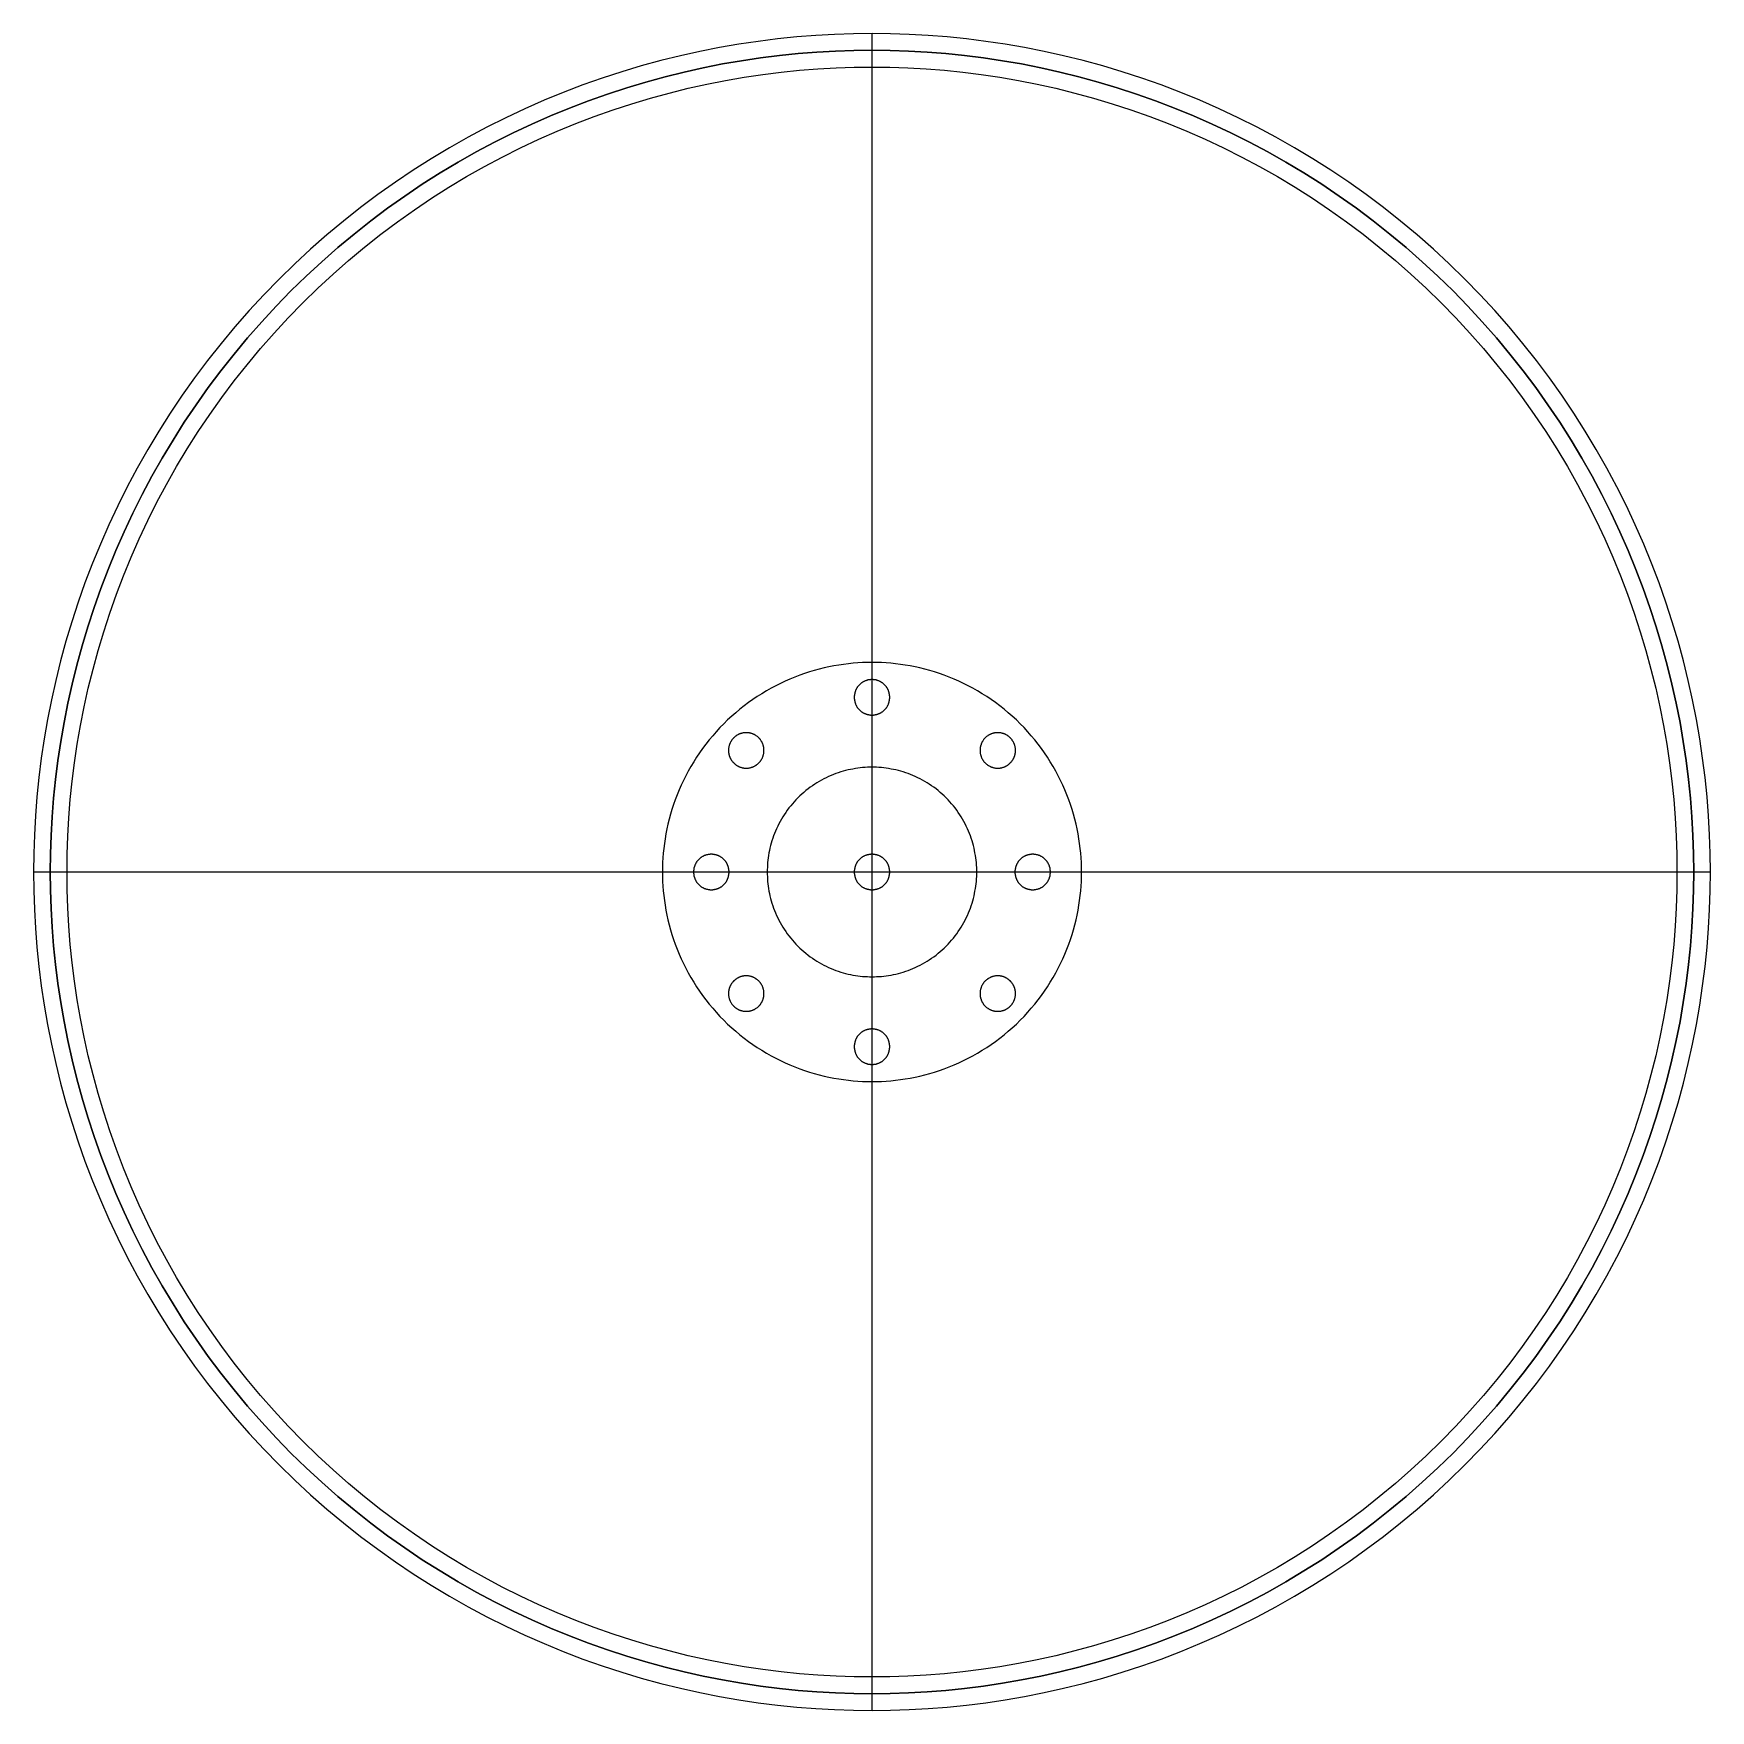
# Model space of a CAD drawing. Header units: millimetres. Extents: x 542 to 1742, y -397 to 803.
import ezdxf

# ---------------------------------------------------------------- set-up
doc = ezdxf.new("R2010")
doc.units = ezdxf.units.MM
doc.layers.add('SISTEMA DE SUJECIÓN', color=7, linetype='Continuous')

msp = doc.modelspace()

# ---------------------------------------------------------------- linework, layer by layer
at = {"layer": 'SISTEMA DE SUJECIÓN'}
for points in [[(1741.9, 202.6), (1741.8, 215.9), (1741.3, 229.3), (1740.5, 242.9), (1739.5, 256.5), (1738.1, 270.2), (1736.3, 284), (1734.3, 297.9), (1731.9, 311.8), (1729.1, 325.7), (1726, 339.7), (1722.6, 353.7), (1718.7, 367.7), (1714.5, 381.7), (1710, 395.6), (1705.1, 409.6), (1699.8, 423.5), (1694.1, 437.3), (1688.1, 451), (1681.7, 464.6), (1674.9, 478.2), (1667.7, 491.6), (1660.2, 504.9), (1652.3, 518), (1644.1, 530.9), (1635.5, 543.7), (1626.6, 556.3), (1617.3, 568.6), (1607.7, 580.8), (1597.8, 592.7), (1587.5, 604.3), (1577, 615.7), (1566.2, 626.9), (1555, 637.7), (1543.6, 648.2), (1532, 658.5), (1520.1, 668.4), (1507.9, 678), (1495.6, 687.3), (1483, 696.2), (1470.2, 704.8), (1457.3, 713), (1444.2, 720.9), (1430.9, 728.4), (1417.5, 735.6), (1403.9, 742.3), (1390.3, 748.8), (1376.6, 754.8), (1362.8, 760.5), (1348.9, 765.8), (1334.9, 770.7), (1321, 775.2), (1307, 779.4), (1293, 783.3), (1279, 786.7), (1265, 789.8), (1251.1, 792.6), (1237.2, 795), (1223.3, 797), (1209.5, 798.8), (1195.8, 800.2), (1182.2, 801.2), (1168.6, 802), (1155.2, 802.4), (1141.9, 802.6), (1128.6, 802.4), (1115.1, 802), (1101.6, 801.2), (1088, 800.2), (1074.3, 798.8), (1060.5, 797), (1046.6, 795), (1032.7, 792.6), (1018.8, 789.8), (1004.8, 786.7), (990.8, 783.3), (976.8, 779.4), (962.8, 775.2), (948.8, 770.7), (934.9, 765.8), (921, 760.5), (907.2, 754.8), (893.5, 748.8), (879.9, 742.3), (866.3, 735.6), (852.9, 728.4), (839.6, 720.9), (826.5, 713), (813.6, 704.8), (800.8, 696.2), (788.2, 687.3), (775.9, 678), (763.7, 668.4), (751.8, 658.5), (740.2, 648.2), (728.8, 637.7), (717.6, 626.9), (706.8, 615.7), (696.2, 604.3), (686, 592.7), (676.1, 580.8), (666.5, 568.6), (657.2, 556.3), (648.3, 543.7), (639.7, 530.9), (631.5, 518), (623.6, 504.9), (616.1, 491.6), (608.9, 478.2), (602.1, 464.6), (595.7, 451), (589.7, 437.3), (584, 423.5), (578.7, 409.6), (573.8, 395.6), (569.2, 381.7), (565.1, 367.7), (561.2, 353.7), (557.8, 339.7), (554.7, 325.7), (551.9, 311.8), (549.5, 297.9), (547.4, 284), (545.7, 270.2), (544.3, 256.5), (543.3, 242.9), (542.5, 229.3), (542, 215.9), (541.9, 202.6), (542, 189.3), (542.5, 175.8), (543.3, 162.3), (544.3, 148.7), (545.7, 135), (547.4, 121.2), (549.5, 107.3), (551.9, 93.4), (554.7, 79.5), (557.8, 65.5), (561.2, 51.5), (565.1, 37.5), (569.2, 23.5), (573.8, 9.5), (578.7, -4.4), (584, -18.3), (589.7, -32.1), (595.7, -45.8), (602.1, -59.4), (608.9, -73), (616.1, -86.4), (623.6, -99.7), (631.5, -112.8), (639.7, -125.7), (648.3, -138.5), (657.2, -151.1), (666.5, -163.4), (676.1, -175.6), (686, -187.5), (696.2, -199.1), (706.8, -210.5), (717.6, -221.7), (728.8, -232.5), (740.2, -243.1), (751.8, -253.3), (763.7, -263.2), (775.9, -272.8), (788.2, -282.1), (800.8, -291), (813.6, -299.6), (826.5, -307.8), (839.6, -315.7), (852.9, -323.2), (866.3, -330.4), (879.9, -337.2), (893.5, -343.6), (907.2, -349.6), (921, -355.3), (934.9, -360.6), (948.8, -365.5), (962.8, -370.1), (976.8, -374.2), (990.8, -378.1), (1004.8, -381.5), (1018.8, -384.6), (1032.7, -387.4), (1046.6, -389.8), (1060.5, -391.9), (1074.3, -393.6), (1088, -395), (1101.6, -396), (1115.1, -396.8), (1128.6, -397.3), (1141.9, -397.4), (1155.2, -397.3), (1168.6, -396.8), (1182.2, -396), (1195.8, -395), (1209.5, -393.6), (1223.3, -391.9), (1237.2, -389.8), (1251.1, -387.4), (1265, -384.6), (1279, -381.5), (1293, -378.1), (1307, -374.2), (1321, -370.1), (1334.9, -365.5), (1348.9, -360.6), (1362.8, -355.3), (1376.6, -349.6), (1390.3, -343.6), (1403.9, -337.2), (1417.5, -330.4), (1430.9, -323.2), (1444.2, -315.7), (1457.3, -307.8), (1470.2, -299.6), (1483, -291), (1495.6, -282.1), (1507.9, -272.8), (1520.1, -263.2), (1532, -253.3), (1543.6, -243.1), (1555, -232.5), (1566.2, -221.7), (1577, -210.5), (1587.5, -199.1), (1597.8, -187.5), (1607.7, -175.6), (1617.3, -163.4), (1626.6, -151.1), (1635.5, -138.5), (1644.1, -125.7), (1652.3, -112.8), (1660.2, -99.7), (1667.7, -86.4), (1674.9, -73), (1681.7, -59.4), (1688.1, -45.8), (1694.1, -32.1), (1699.8, -18.3), (1705.1, -4.4), (1710, 9.5), (1714.5, 23.5), (1718.7, 37.5), (1722.6, 51.5), (1726, 65.5), (1729.1, 79.5), (1731.9, 93.4), (1734.3, 107.3), (1736.3, 121.2), (1738.1, 135), (1739.5, 148.7), (1740.5, 162.3), (1741.3, 175.8), (1741.8, 189.3)], [(1741.9, 202.6), (1741.8, 215.9), (1741.3, 229.3), (1740.5, 242.9), (1739.5, 256.5), (1738.1, 270.2), (1736.3, 284), (1734.3, 297.9), (1731.9, 311.8), (1729.1, 325.7), (1726, 339.7), (1722.6, 353.7), (1718.7, 367.7), (1714.5, 381.7), (1710, 395.6), (1705.1, 409.6), (1699.8, 423.5), (1694.1, 437.3), (1688.1, 451), (1681.7, 464.6), (1674.9, 478.2), (1667.7, 491.6), (1660.2, 504.9), (1652.3, 518), (1644.1, 530.9), (1635.5, 543.7), (1626.6, 556.3), (1617.3, 568.6), (1607.7, 580.8), (1597.8, 592.7), (1587.5, 604.3), (1577, 615.7), (1566.2, 626.9), (1555, 637.7), (1543.6, 648.2), (1532, 658.5), (1520.1, 668.4), (1507.9, 678), (1495.6, 687.3), (1483, 696.2), (1470.2, 704.8), (1457.3, 713), (1444.2, 720.9), (1430.9, 728.4), (1417.5, 735.6), (1403.9, 742.3), (1390.3, 748.8), (1376.6, 754.8), (1362.8, 760.5), (1348.9, 765.8), (1334.9, 770.7), (1321, 775.2), (1307, 779.4), (1293, 783.3), (1279, 786.7), (1265, 789.8), (1251.1, 792.6), (1237.2, 795), (1223.3, 797), (1209.5, 798.8), (1195.8, 800.2), (1182.2, 801.2), (1168.6, 802), (1155.2, 802.4), (1141.9, 802.6), (1128.6, 802.4), (1115.1, 802), (1101.6, 801.2), (1088, 800.2), (1074.3, 798.8), (1060.5, 797), (1046.6, 795), (1032.7, 792.6), (1018.8, 789.8), (1004.8, 786.7), (990.8, 783.3), (976.8, 779.4), (962.8, 775.2), (948.8, 770.7), (934.9, 765.8), (921, 760.5), (907.2, 754.8), (893.5, 748.8), (879.9, 742.3), (866.3, 735.6), (852.9, 728.4), (839.6, 720.9), (826.5, 713), (813.6, 704.8), (800.8, 696.2), (788.2, 687.3), (775.9, 678), (763.7, 668.4), (751.8, 658.5), (740.2, 648.2), (728.8, 637.7), (717.6, 626.9), (706.8, 615.7), (696.2, 604.3), (686, 592.7), (676.1, 580.8), (666.5, 568.6), (657.2, 556.3), (648.3, 543.7), (639.7, 530.9), (631.5, 518), (623.6, 504.9), (616.1, 491.6), (608.9, 478.2), (602.1, 464.6), (595.7, 451), (589.7, 437.3), (584, 423.5), (578.7, 409.6), (573.8, 395.6), (569.2, 381.7), (565.1, 367.7), (561.2, 353.7), (557.8, 339.7), (554.7, 325.7), (551.9, 311.8), (549.5, 297.9), (547.4, 284), (545.7, 270.2), (544.3, 256.5), (543.3, 242.9), (542.5, 229.3), (542, 215.9), (541.9, 202.6), (542, 189.3), (542.5, 175.8), (543.3, 162.3), (544.3, 148.7), (545.7, 135), (547.4, 121.2), (549.5, 107.3), (551.9, 93.4), (554.7, 79.5), (557.8, 65.5), (561.2, 51.5), (565.1, 37.5), (569.2, 23.5), (573.8, 9.5), (578.7, -4.4), (584, -18.3), (589.7, -32.1), (595.7, -45.8), (602.1, -59.4), (608.9, -73), (616.1, -86.4), (623.6, -99.7), (631.5, -112.8), (639.7, -125.7), (648.3, -138.5), (657.2, -151.1), (666.5, -163.4), (676.1, -175.6), (686, -187.5), (696.2, -199.1), (706.8, -210.5), (717.6, -221.7), (728.8, -232.5), (740.2, -243.1), (751.8, -253.3), (763.7, -263.2), (775.9, -272.8), (788.2, -282.1), (800.8, -291), (813.6, -299.6), (826.5, -307.8), (839.6, -315.7), (852.9, -323.2), (866.3, -330.4), (879.9, -337.2), (893.5, -343.6), (907.2, -349.6), (921, -355.3), (934.9, -360.6), (948.8, -365.5), (962.8, -370.1), (976.8, -374.2), (990.8, -378.1), (1004.8, -381.5), (1018.8, -384.6), (1032.7, -387.4), (1046.6, -389.8), (1060.5, -391.9), (1074.3, -393.6), (1088, -395), (1101.6, -396), (1115.1, -396.8), (1128.6, -397.3), (1141.9, -397.4), (1155.2, -397.3), (1168.6, -396.8), (1182.2, -396), (1195.8, -395), (1209.5, -393.6), (1223.3, -391.9), (1237.2, -389.8), (1251.1, -387.4), (1265, -384.6), (1279, -381.5), (1293, -378.1), (1307, -374.2), (1321, -370.1), (1334.9, -365.5), (1348.9, -360.6), (1362.8, -355.3), (1376.6, -349.6), (1390.3, -343.6), (1403.9, -337.2), (1417.5, -330.4), (1430.9, -323.2), (1444.2, -315.7), (1457.3, -307.8), (1470.2, -299.6), (1483, -291), (1495.6, -282.1), (1507.9, -272.8), (1520.1, -263.2), (1532, -253.3), (1543.6, -243.1), (1555, -232.5), (1566.2, -221.7), (1577, -210.5), (1587.5, -199.1), (1597.8, -187.5), (1607.7, -175.6), (1617.3, -163.4), (1626.6, -151.1), (1635.5, -138.5), (1644.1, -125.7), (1652.3, -112.8), (1660.2, -99.7), (1667.7, -86.4), (1674.9, -73), (1681.7, -59.4), (1688.1, -45.8), (1694.1, -32.1), (1699.8, -18.3), (1705.1, -4.4), (1710, 9.5), (1714.5, 23.5), (1718.7, 37.5), (1722.6, 51.5), (1726, 65.5), (1729.1, 79.5), (1731.9, 93.4), (1734.3, 107.3), (1736.3, 121.2), (1738.1, 135), (1739.5, 148.7), (1740.5, 162.3), (1741.3, 175.8), (1741.8, 189.3)], [(1741.9, 202.6), (1741.8, 215.9), (1741.3, 229.3), (1740.5, 242.9), (1739.5, 256.5), (1738.1, 270.2), (1736.3, 284), (1734.3, 297.9), (1731.9, 311.8), (1729.1, 325.7), (1726, 339.7), (1722.6, 353.7), (1718.7, 367.7), (1714.5, 381.7), (1710, 395.6), (1705.1, 409.6), (1699.8, 423.5), (1694.1, 437.3), (1688.1, 451), (1681.7, 464.6), (1674.9, 478.2), (1667.7, 491.6), (1660.2, 504.9), (1652.3, 518), (1644.1, 530.9), (1635.5, 543.7), (1626.6, 556.3), (1617.3, 568.6), (1607.7, 580.8), (1597.8, 592.7), (1587.5, 604.3), (1577, 615.7), (1566.2, 626.9), (1555, 637.7), (1543.6, 648.2), (1532, 658.5), (1520.1, 668.4), (1507.9, 678), (1495.6, 687.3), (1483, 696.2), (1470.2, 704.8), (1457.3, 713), (1444.2, 720.9), (1430.9, 728.4), (1417.5, 735.6), (1403.9, 742.3), (1390.3, 748.8), (1376.6, 754.8), (1362.8, 760.5), (1348.9, 765.8), (1334.9, 770.7), (1321, 775.2), (1307, 779.4), (1293, 783.3), (1279, 786.7), (1265, 789.8), (1251.1, 792.6), (1237.2, 795), (1223.3, 797), (1209.5, 798.8), (1195.8, 800.2), (1182.2, 801.2), (1168.6, 802), (1155.2, 802.4), (1141.9, 802.6), (1128.6, 802.4), (1115.1, 802), (1101.6, 801.2), (1088, 800.2), (1074.3, 798.8), (1060.5, 797), (1046.6, 795), (1032.7, 792.6), (1018.8, 789.8), (1004.8, 786.7), (990.8, 783.3), (976.8, 779.4), (962.8, 775.2), (948.8, 770.7), (934.9, 765.8), (921, 760.5), (907.2, 754.8), (893.5, 748.8), (879.9, 742.3), (866.3, 735.6), (852.9, 728.4), (839.6, 720.9), (826.5, 713), (813.6, 704.8), (800.8, 696.2), (788.2, 687.3), (775.9, 678), (763.7, 668.4), (751.8, 658.5), (740.2, 648.2), (728.8, 637.7), (717.6, 626.9), (706.8, 615.7), (696.2, 604.3), (686, 592.7), (676.1, 580.8), (666.5, 568.6), (657.2, 556.3), (648.3, 543.7), (639.7, 530.9), (631.5, 518), (623.6, 504.9), (616.1, 491.6), (608.9, 478.2), (602.1, 464.6), (595.7, 451), (589.7, 437.3), (584, 423.5), (578.7, 409.6), (573.8, 395.6), (569.2, 381.7), (565.1, 367.7), (561.2, 353.7), (557.8, 339.7), (554.7, 325.7), (551.9, 311.8), (549.5, 297.9), (547.4, 284), (545.7, 270.2), (544.3, 256.5), (543.3, 242.9), (542.5, 229.3), (542, 215.9), (541.9, 202.6), (542, 189.3), (542.5, 175.8), (543.3, 162.3), (544.3, 148.7), (545.7, 135), (547.4, 121.2), (549.5, 107.3), (551.9, 93.4), (554.7, 79.5), (557.8, 65.5), (561.2, 51.5), (565.1, 37.5), (569.2, 23.5), (573.8, 9.5), (578.7, -4.4), (584, -18.3), (589.7, -32.1), (595.7, -45.8), (602.1, -59.4), (608.9, -73), (616.1, -86.4), (623.6, -99.7), (631.5, -112.8), (639.7, -125.7), (648.3, -138.5), (657.2, -151.1), (666.5, -163.4), (676.1, -175.6), (686, -187.5), (696.2, -199.1), (706.8, -210.5), (717.6, -221.7), (728.8, -232.5), (740.2, -243.1), (751.8, -253.3), (763.7, -263.2), (775.9, -272.8), (788.2, -282.1), (800.8, -291), (813.6, -299.6), (826.5, -307.8), (839.6, -315.7), (852.9, -323.2), (866.3, -330.4), (879.9, -337.2), (893.5, -343.6), (907.2, -349.6), (921, -355.3), (934.9, -360.6), (948.8, -365.5), (962.8, -370.1), (976.8, -374.2), (990.8, -378.1), (1004.8, -381.5), (1018.8, -384.6), (1032.7, -387.4), (1046.6, -389.8), (1060.5, -391.9), (1074.3, -393.6), (1088, -395), (1101.6, -396), (1115.1, -396.8), (1128.6, -397.3), (1141.9, -397.4), (1155.2, -397.3), (1168.6, -396.8), (1182.2, -396), (1195.8, -395), (1209.5, -393.6), (1223.3, -391.9), (1237.2, -389.8), (1251.1, -387.4), (1265, -384.6), (1279, -381.5), (1293, -378.1), (1307, -374.2), (1321, -370.1), (1334.9, -365.5), (1348.9, -360.6), (1362.8, -355.3), (1376.6, -349.6), (1390.3, -343.6), (1403.9, -337.2), (1417.5, -330.4), (1430.9, -323.2), (1444.2, -315.7), (1457.3, -307.8), (1470.2, -299.6), (1483, -291), (1495.6, -282.1), (1507.9, -272.8), (1520.1, -263.2), (1532, -253.3), (1543.6, -243.1), (1555, -232.5), (1566.2, -221.7), (1577, -210.5), (1587.5, -199.1), (1597.8, -187.5), (1607.7, -175.6), (1617.3, -163.4), (1626.6, -151.1), (1635.5, -138.5), (1644.1, -125.7), (1652.3, -112.8), (1660.2, -99.7), (1667.7, -86.4), (1674.9, -73), (1681.7, -59.4), (1688.1, -45.8), (1694.1, -32.1), (1699.8, -18.3), (1705.1, -4.4), (1710, 9.5), (1714.5, 23.5), (1718.7, 37.5), (1722.6, 51.5), (1726, 65.5), (1729.1, 79.5), (1731.9, 93.4), (1734.3, 107.3), (1736.3, 121.2), (1738.1, 135), (1739.5, 148.7), (1740.5, 162.3), (1741.3, 175.8), (1741.8, 189.3)], [(1729.9, 202.6), (1729.8, 189.5), (1729.3, 176.4), (1728.6, 163.1), (1727.5, 149.8), (1726.2, 136.3), (1724.5, 122.8), (1722.4, 109.2), (1720.1, 95.6), (1717.4, 81.9), (1714.3, 68.2), (1710.9, 54.5), (1707.2, 40.8), (1703.1, 27.1), (1698.6, 13.4), (1693.8, -0.2), (1688.6, -13.8), (1683.1, -27.4), (1677.1, -40.8), (1670.9, -54.2), (1664.2, -67.5), (1657.2, -80.6), (1649.8, -93.6), (1642.1, -106.5), (1634.1, -119.2), (1625.6, -131.7), (1616.9, -144), (1607.8, -156.1), (1598.4, -168), (1588.7, -179.7), (1578.6, -191.1), (1568.3, -202.3), (1557.7, -213.2), (1546.8, -223.8), (1535.6, -234.1), (1524.2, -244.2), (1512.5, -253.9), (1500.6, -263.3), (1488.5, -272.4), (1476.2, -281.1), (1463.7, -289.6), (1451, -297.6), (1438.1, -305.3), (1425.1, -312.7), (1412, -319.7), (1398.7, -326.4), (1385.3, -332.6), (1371.9, -338.6), (1358.3, -344.1), (1344.7, -349.3), (1331.1, -354.1), (1317.4, -358.6), (1303.7, -362.7), (1290, -366.5), (1276.3, -369.8), (1262.6, -372.9), (1248.9, -375.6), (1235.3, -377.9), (1221.7, -380), (1208.2, -381.7), (1194.7, -383), (1181.4, -384.1), (1168.1, -384.8), (1154.9, -385.3), (1141.9, -385.4), (1128.8, -385.3), (1115.7, -384.8), (1102.4, -384.1), (1089.1, -383), (1075.6, -381.7), (1062.1, -380), (1048.5, -377.9), (1034.9, -375.6), (1021.2, -372.9), (1007.5, -369.8), (993.8, -366.5), (980.1, -362.7), (966.4, -358.6), (952.7, -354.1), (939.1, -349.3), (925.5, -344.1), (911.9, -338.6), (898.5, -332.6), (885.1, -326.4), (871.8, -319.7), (858.7, -312.7), (845.7, -305.3), (832.8, -297.6), (820.1, -289.6), (807.6, -281.1), (795.3, -272.4), (783.2, -263.3), (771.3, -253.9), (759.6, -244.2), (748.2, -234.1), (737, -223.8), (726.1, -213.2), (715.5, -202.3), (705.2, -191.1), (695.1, -179.7), (685.4, -168), (676, -156.1), (666.9, -144), (658.2, -131.7), (649.7, -119.2), (641.7, -106.5), (634, -93.6), (626.6, -80.6), (619.6, -67.5), (612.9, -54.2), (606.7, -40.8), (600.7, -27.4), (595.2, -13.8), (590, -0.2), (585.2, 13.4), (580.7, 27.1), (576.6, 40.8), (572.8, 54.5), (569.5, 68.2), (566.4, 81.9), (563.7, 95.6), (561.4, 109.2), (559.3, 122.8), (557.6, 136.3), (556.3, 149.8), (555.2, 163.1), (554.5, 176.4), (554, 189.5), (553.9, 202.6), (554, 215.6), (554.5, 228.8), (555.2, 242.1), (556.3, 255.4), (557.6, 268.9), (559.3, 282.4), (561.4, 296), (563.7, 309.6), (566.4, 323.3), (569.5, 337), (572.8, 350.7), (576.6, 364.4), (580.7, 378.1), (585.2, 391.8), (590, 405.4), (595.2, 419), (600.7, 432.6), (606.7, 446), (612.9, 459.4), (619.6, 472.7), (626.6, 485.8), (634, 498.8), (641.7, 511.7), (649.7, 524.4), (658.2, 536.9), (666.9, 549.2), (676, 561.3), (685.4, 573.2), (695.1, 584.9), (705.2, 596.3), (715.5, 607.5), (726.1, 618.4), (737, 629), (748.2, 639.3), (759.6, 649.4), (771.3, 659.1), (783.2, 668.5), (795.3, 677.6), (807.6, 686.3), (820.1, 694.8), (832.8, 702.8), (845.7, 710.5), (858.7, 717.9), (871.8, 724.9), (885.1, 731.6), (898.5, 737.8), (911.9, 743.8), (925.5, 749.3), (939.1, 754.5), (952.7, 759.3), (966.4, 763.8), (980.1, 767.9), (993.8, 771.6), (1007.5, 775), (1021.2, 778.1), (1034.9, 780.8), (1048.5, 783.1), (1062.1, 785.2), (1075.6, 786.9), (1089.1, 788.2), (1102.4, 789.3), (1115.7, 790), (1128.8, 790.5), (1141.9, 790.6), (1154.9, 790.5), (1168.1, 790), (1181.4, 789.3), (1194.7, 788.2), (1208.2, 786.9), (1221.7, 785.2), (1235.3, 783.1), (1248.9, 780.8), (1262.6, 778.1), (1276.3, 775), (1290, 771.6), (1303.7, 767.9), (1317.4, 763.8), (1331.1, 759.3), (1344.7, 754.5), (1358.3, 749.3), (1371.9, 743.8), (1385.3, 737.8), (1398.7, 731.6), (1412, 724.9), (1425.1, 717.9), (1438.1, 710.5), (1451, 702.8), (1463.7, 694.8), (1476.2, 686.3), (1488.5, 677.6), (1500.6, 668.5), (1512.5, 659.1), (1524.2, 649.4), (1535.6, 639.3), (1546.8, 629), (1557.7, 618.4), (1568.3, 607.5), (1578.6, 596.3), (1588.7, 584.9), (1598.4, 573.2), (1607.8, 561.3), (1616.9, 549.2), (1625.6, 536.9), (1634.1, 524.4), (1642.1, 511.7), (1649.8, 498.8), (1657.2, 485.8), (1664.2, 472.7), (1670.9, 459.4), (1677.1, 446), (1683.1, 432.6), (1688.6, 419), (1693.8, 405.4), (1698.6, 391.8), (1703.1, 378.1), (1707.2, 364.4), (1710.9, 350.7), (1714.3, 337), (1717.4, 323.3), (1720.1, 309.6), (1722.4, 296), (1724.5, 282.4), (1726.2, 268.9), (1727.5, 255.4), (1728.6, 242.1), (1729.3, 228.8), (1729.8, 215.6)], [(1729.9, 202.6), (1729.8, 215.6), (1729.3, 228.8), (1728.6, 242.1), (1727.5, 255.4), (1726.2, 268.9), (1724.5, 282.4), (1722.4, 296), (1720.1, 309.6), (1717.4, 323.3), (1714.3, 337), (1710.9, 350.7), (1707.2, 364.4), (1703.1, 378.1), (1698.6, 391.8), (1693.8, 405.4), (1688.6, 419), (1683.1, 432.6), (1677.1, 446), (1670.9, 459.4), (1664.2, 472.7), (1657.2, 485.8), (1649.8, 498.8), (1642.1, 511.7), (1634.1, 524.4), (1625.6, 536.9), (1616.9, 549.2), (1607.8, 561.3), (1598.4, 573.2), (1588.7, 584.9), (1578.6, 596.3), (1568.3, 607.5), (1557.7, 618.4), (1546.8, 629), (1535.6, 639.3), (1524.2, 649.4), (1512.5, 659.1), (1500.6, 668.5), (1488.5, 677.6), (1476.2, 686.3), (1463.7, 694.8), (1451, 702.8), (1438.1, 710.5), (1425.1, 717.9), (1412, 724.9), (1398.7, 731.6), (1385.3, 737.8), (1371.9, 743.8), (1358.3, 749.3), (1344.7, 754.5), (1331.1, 759.3), (1317.4, 763.8), (1303.7, 767.9), (1290, 771.6), (1276.3, 775), (1262.6, 778.1), (1248.9, 780.8), (1235.3, 783.1), (1221.7, 785.2), (1208.2, 786.9), (1194.7, 788.2), (1181.4, 789.3), (1168.1, 790), (1154.9, 790.5), (1141.9, 790.6), (1128.8, 790.5), (1115.7, 790), (1102.4, 789.3), (1089.1, 788.2), (1075.6, 786.9), (1062.1, 785.2), (1048.5, 783.1), (1034.9, 780.8), (1021.2, 778.1), (1007.5, 775), (993.8, 771.6), (980.1, 767.9), (966.4, 763.8), (952.7, 759.3), (939.1, 754.5), (925.5, 749.3), (911.9, 743.8), (898.5, 737.8), (885.1, 731.6), (871.8, 724.9), (858.7, 717.9), (845.7, 710.5), (832.8, 702.8), (820.1, 694.8), (807.6, 686.3), (795.3, 677.6), (783.2, 668.5), (771.3, 659.1), (759.6, 649.4), (748.2, 639.3), (737, 629), (726.1, 618.4), (715.5, 607.5), (705.2, 596.3), (695.1, 584.9), (685.4, 573.2), (676, 561.3), (666.9, 549.2), (658.2, 536.9), (649.7, 524.4), (641.7, 511.7), (634, 498.8), (626.6, 485.8), (619.6, 472.7), (612.9, 459.4), (606.7, 446), (600.7, 432.6), (595.2, 419), (590, 405.4), (585.2, 391.8), (580.7, 378.1), (576.6, 364.4), (572.8, 350.7), (569.5, 337), (566.4, 323.3), (563.7, 309.6), (561.4, 296), (559.3, 282.4), (557.6, 268.9), (556.3, 255.4), (555.2, 242.1), (554.5, 228.8), (554, 215.6), (553.9, 202.6), (554, 189.5), (554.5, 176.4), (555.2, 163.1), (556.3, 149.8), (557.6, 136.3), (559.3, 122.8), (561.4, 109.2), (563.7, 95.6), (566.4, 81.9), (569.5, 68.2), (572.8, 54.5), (576.6, 40.8), (580.7, 27.1), (585.2, 13.4), (590, -0.2), (595.2, -13.8), (600.7, -27.4), (606.7, -40.8), (612.9, -54.2), (619.6, -67.5), (626.6, -80.6), (634, -93.6), (641.7, -106.5), (649.7, -119.2), (658.2, -131.7), (666.9, -144), (676, -156.1), (685.4, -168), (695.1, -179.7), (705.2, -191.1), (715.5, -202.3), (726.1, -213.2), (737, -223.8), (748.2, -234.1), (759.6, -244.2), (771.3, -253.9), (783.2, -263.3), (795.3, -272.4), (807.6, -281.1), (820.1, -289.6), (832.8, -297.6), (845.7, -305.3), (858.7, -312.7), (871.8, -319.7), (885.1, -326.4), (898.5, -332.6), (911.9, -338.6), (925.5, -344.1), (939.1, -349.3), (952.7, -354.1), (966.4, -358.6), (980.1, -362.7), (993.8, -366.5), (1007.5, -369.8), (1021.2, -372.9), (1034.9, -375.6), (1048.5, -377.9), (1062.1, -380), (1075.6, -381.7), (1089.1, -383), (1102.4, -384.1), (1115.7, -384.8), (1128.8, -385.3), (1141.9, -385.4), (1154.9, -385.3), (1168.1, -384.8), (1181.4, -384.1), (1194.7, -383), (1208.2, -381.7), (1221.7, -380), (1235.3, -377.9), (1248.9, -375.6), (1262.6, -372.9), (1276.3, -369.8), (1290, -366.5), (1303.7, -362.7), (1317.4, -358.6), (1331.1, -354.1), (1344.7, -349.3), (1358.3, -344.1), (1371.9, -338.6), (1385.3, -332.6), (1398.7, -326.4), (1412, -319.7), (1425.1, -312.7), (1438.1, -305.3), (1451, -297.6), (1463.7, -289.6), (1476.2, -281.1), (1488.5, -272.4), (1500.6, -263.3), (1512.5, -253.9), (1524.2, -244.2), (1535.6, -234.1), (1546.8, -223.8), (1557.7, -213.2), (1568.3, -202.3), (1578.6, -191.1), (1588.7, -179.7), (1598.4, -168), (1607.8, -156.1), (1616.9, -144), (1625.6, -131.7), (1634.1, -119.2), (1642.1, -106.5), (1649.8, -93.6), (1657.2, -80.6), (1664.2, -67.5), (1670.9, -54.2), (1677.1, -40.8), (1683.1, -27.4), (1688.6, -13.8), (1693.8, -0.2), (1698.6, 13.4), (1703.1, 27.1), (1707.2, 40.8), (1710.9, 54.5), (1714.3, 68.2), (1717.4, 81.9), (1720.1, 95.6), (1722.4, 109.2), (1724.5, 122.8), (1726.2, 136.3), (1727.5, 149.8), (1728.6, 163.1), (1729.3, 176.4), (1729.8, 189.5)], [(1729.9, 202.6), (1729.8, 189.5), (1729.3, 176.4), (1728.6, 163.1), (1727.5, 149.8), (1726.2, 136.3), (1724.5, 122.8), (1722.4, 109.2), (1720.1, 95.6), (1717.4, 81.9), (1714.3, 68.2), (1710.9, 54.5), (1707.2, 40.8), (1703.1, 27.1), (1698.6, 13.4), (1693.8, -0.2), (1688.6, -13.8), (1683.1, -27.4), (1677.1, -40.8), (1670.9, -54.2), (1664.2, -67.5), (1657.2, -80.6), (1649.8, -93.6), (1642.1, -106.5), (1634.1, -119.2), (1625.6, -131.7), (1616.9, -144), (1607.8, -156.1), (1598.4, -168), (1588.7, -179.7), (1578.6, -191.1), (1568.3, -202.3), (1557.7, -213.2), (1546.8, -223.8), (1535.6, -234.1), (1524.2, -244.2), (1512.5, -253.9), (1500.6, -263.3), (1488.5, -272.4), (1476.2, -281.1), (1463.7, -289.6), (1451, -297.6), (1438.1, -305.3), (1425.1, -312.7), (1412, -319.7), (1398.7, -326.4), (1385.3, -332.6), (1371.9, -338.6), (1358.3, -344.1), (1344.7, -349.3), (1331.1, -354.1), (1317.4, -358.6), (1303.7, -362.7), (1290, -366.5), (1276.3, -369.8), (1262.6, -372.9), (1248.9, -375.6), (1235.3, -377.9), (1221.7, -380), (1208.2, -381.7), (1194.7, -383), (1181.4, -384.1), (1168.1, -384.8), (1154.9, -385.3), (1141.9, -385.4), (1128.8, -385.3), (1115.7, -384.8), (1102.4, -384.1), (1089.1, -383), (1075.6, -381.7), (1062.1, -380), (1048.5, -377.9), (1034.9, -375.6), (1021.2, -372.9), (1007.5, -369.8), (993.8, -366.5), (980.1, -362.7), (966.4, -358.6), (952.7, -354.1), (939.1, -349.3), (925.5, -344.1), (911.9, -338.6), (898.5, -332.6), (885.1, -326.4), (871.8, -319.7), (858.7, -312.7), (845.7, -305.3), (832.8, -297.6), (820.1, -289.6), (807.6, -281.1), (795.3, -272.4), (783.2, -263.3), (771.3, -253.9), (759.6, -244.2), (748.2, -234.1), (737, -223.8), (726.1, -213.2), (715.5, -202.3), (705.2, -191.1), (695.1, -179.7), (685.4, -168), (676, -156.1), (666.9, -144), (658.2, -131.7), (649.7, -119.2), (641.7, -106.5), (634, -93.6), (626.6, -80.6), (619.6, -67.5), (612.9, -54.2), (606.7, -40.8), (600.7, -27.4), (595.2, -13.8), (590, -0.2), (585.2, 13.4), (580.7, 27.1), (576.6, 40.8), (572.8, 54.5), (569.5, 68.2), (566.4, 81.9), (563.7, 95.6), (561.4, 109.2), (559.3, 122.8), (557.6, 136.3), (556.3, 149.8), (555.2, 163.1), (554.5, 176.4), (554, 189.5), (553.9, 202.6), (554, 215.6), (554.5, 228.8), (555.2, 242.1), (556.3, 255.4), (557.6, 268.9), (559.3, 282.4), (561.4, 296), (563.7, 309.6), (566.4, 323.3), (569.5, 337), (572.8, 350.7), (576.6, 364.4), (580.7, 378.1), (585.2, 391.8), (590, 405.4), (595.2, 419), (600.7, 432.6), (606.7, 446), (612.9, 459.4), (619.6, 472.7), (626.6, 485.8), (634, 498.8), (641.7, 511.7), (649.7, 524.4), (658.2, 536.9), (666.9, 549.2), (676, 561.3), (685.4, 573.2), (695.1, 584.9), (705.2, 596.3), (715.5, 607.5), (726.1, 618.4), (737, 629), (748.2, 639.3), (759.6, 649.4), (771.3, 659.1), (783.2, 668.5), (795.3, 677.6), (807.6, 686.3), (820.1, 694.8), (832.8, 702.8), (845.7, 710.5), (858.7, 717.9), (871.8, 724.9), (885.1, 731.6), (898.5, 737.8), (911.9, 743.8), (925.5, 749.3), (939.1, 754.5), (952.7, 759.3), (966.4, 763.8), (980.1, 767.9), (993.8, 771.6), (1007.5, 775), (1021.2, 778.1), (1034.9, 780.8), (1048.5, 783.1), (1062.1, 785.2), (1075.6, 786.9), (1089.1, 788.2), (1102.4, 789.3), (1115.7, 790), (1128.8, 790.5), (1141.9, 790.6), (1154.9, 790.5), (1168.1, 790), (1181.4, 789.3), (1194.7, 788.2), (1208.2, 786.9), (1221.7, 785.2), (1235.3, 783.1), (1248.9, 780.8), (1262.6, 778.1), (1276.3, 775), (1290, 771.6), (1303.7, 767.9), (1317.4, 763.8), (1331.1, 759.3), (1344.7, 754.5), (1358.3, 749.3), (1371.9, 743.8), (1385.3, 737.8), (1398.7, 731.6), (1412, 724.9), (1425.1, 717.9), (1438.1, 710.5), (1451, 702.8), (1463.7, 694.8), (1476.2, 686.3), (1488.5, 677.6), (1500.6, 668.5), (1512.5, 659.1), (1524.2, 649.4), (1535.6, 639.3), (1546.8, 629), (1557.7, 618.4), (1568.3, 607.5), (1578.6, 596.3), (1588.7, 584.9), (1598.4, 573.2), (1607.8, 561.3), (1616.9, 549.2), (1625.6, 536.9), (1634.1, 524.4), (1642.1, 511.7), (1649.8, 498.8), (1657.2, 485.8), (1664.2, 472.7), (1670.9, 459.4), (1677.1, 446), (1683.1, 432.6), (1688.6, 419), (1693.8, 405.4), (1698.6, 391.8), (1703.1, 378.1), (1707.2, 364.4), (1710.9, 350.7), (1714.3, 337), (1717.4, 323.3), (1720.1, 309.6), (1722.4, 296), (1724.5, 282.4), (1726.2, 268.9), (1727.5, 255.4), (1728.6, 242.1), (1729.3, 228.8), (1729.8, 215.6)], [(1717.9, 202.6), (1717.8, 189.8), (1717.3, 176.9), (1716.6, 163.9), (1715.6, 150.8), (1714.2, 137.7), (1712.6, 124.4), (1710.6, 111.1), (1708.3, 97.8), (1705.6, 84.4), (1702.7, 71), (1699.3, 57.5), (1695.7, 44.1), (1691.6, 30.7), (1687.3, 17.3), (1682.5, 3.9), (1677.5, -9.4), (1672, -22.7), (1666.2, -35.9), (1660.1, -49), (1653.5, -62), (1646.7, -74.8), (1639.5, -87.6), (1631.9, -100.2), (1624, -112.6), (1615.8, -124.9), (1607.2, -136.9), (1598.3, -148.8), (1589.1, -160.5), (1579.5, -171.9), (1569.7, -183.1), (1559.6, -194), (1549.2, -204.7), (1538.5, -215.1), (1527.6, -225.2), (1516.4, -235.1), (1504.9, -244.6), (1493.3, -253.8), (1481.4, -262.7), (1469.3, -271.3), (1457.1, -279.5), (1444.7, -287.4), (1432.1, -295), (1419.3, -302.2), (1406.5, -309.1), (1393.5, -315.6), (1380.4, -321.7), (1367.2, -327.5), (1353.9, -333), (1340.6, -338), (1327.2, -342.8), (1313.8, -347.1), (1300.4, -351.2), (1287, -354.8), (1273.5, -358.2), (1260.1, -361.1), (1246.7, -363.8), (1233.4, -366.1), (1220.1, -368.1), (1206.8, -369.7), (1193.7, -371.1), (1180.6, -372.1), (1167.6, -372.8), (1154.7, -373.3), (1141.9, -373.4), (1129.1, -373.3), (1116.2, -372.8), (1103.2, -372.1), (1090.1, -371.1), (1077, -369.7), (1063.7, -368.1), (1050.4, -366.1), (1037.1, -363.8), (1023.7, -361.1), (1010.3, -358.2), (996.8, -354.8), (983.4, -351.2), (970, -347.1), (956.6, -342.8), (943.2, -338), (929.9, -333), (916.6, -327.5), (903.4, -321.7), (890.3, -315.6), (877.3, -309.1), (864.5, -302.2), (851.7, -295), (839.1, -287.4), (826.7, -279.5), (814.4, -271.3), (802.4, -262.7), (790.5, -253.8), (778.8, -244.6), (767.4, -235.1), (756.2, -225.2), (745.3, -215.1), (734.6, -204.7), (724.2, -194), (714.1, -183.1), (704.2, -171.9), (694.7, -160.5), (685.5, -148.8), (676.6, -136.9), (668, -124.9), (659.8, -112.6), (651.9, -100.2), (644.3, -87.6), (637.1, -74.8), (630.2, -62), (623.7, -49), (617.6, -35.9), (611.8, -22.7), (606.3, -9.4), (601.3, 3.9), (596.5, 17.3), (592.2, 30.7), (588.1, 44.1), (584.5, 57.5), (581.1, 71), (578.2, 84.4), (575.5, 97.8), (573.2, 111.1), (571.2, 124.4), (569.6, 137.7), (568.2, 150.8), (567.2, 163.9), (566.5, 176.9), (566, 189.8), (565.9, 202.6), (566, 215.4), (566.5, 228.3), (567.2, 241.3), (568.2, 254.4), (569.6, 267.5), (571.2, 280.8), (573.2, 294.1), (575.5, 307.4), (578.2, 320.8), (581.1, 334.2), (584.5, 347.7), (588.1, 361.1), (592.2, 374.5), (596.5, 387.9), (601.3, 401.3), (606.3, 414.6), (611.8, 427.9), (617.6, 441.1), (623.7, 454.2), (630.2, 467.2), (637.1, 480), (644.3, 492.8), (651.9, 505.4), (659.8, 517.8), (668, 530), (676.6, 542.1), (685.5, 554), (694.7, 565.6), (704.2, 577.1), (714.1, 588.3), (724.2, 599.2), (734.6, 609.9), (745.3, 620.3), (756.2, 630.4), (767.4, 640.2), (778.8, 649.8), (790.5, 659), (802.4, 667.9), (814.4, 676.5), (826.7, 684.7), (839.1, 692.6), (851.7, 700.2), (864.5, 707.4), (877.3, 714.2), (890.3, 720.8), (903.4, 726.9), (916.6, 732.7), (929.9, 738.2), (943.2, 743.2), (956.6, 748), (970, 752.3), (983.4, 756.4), (996.8, 760), (1010.3, 763.4), (1023.7, 766.3), (1037.1, 769), (1050.4, 771.3), (1063.7, 773.3), (1077, 774.9), (1090.1, 776.3), (1103.2, 777.3), (1116.2, 778), (1129.1, 778.5), (1141.9, 778.6), (1154.7, 778.5), (1167.6, 778), (1180.6, 777.3), (1193.7, 776.3), (1206.8, 774.9), (1220.1, 773.3), (1233.4, 771.3), (1246.7, 769), (1260.1, 766.3), (1273.5, 763.4), (1287, 760), (1300.4, 756.4), (1313.8, 752.3), (1327.2, 748), (1340.6, 743.2), (1353.9, 738.2), (1367.2, 732.7), (1380.4, 726.9), (1393.5, 720.8), (1406.5, 714.2), (1419.3, 707.4), (1432.1, 700.2), (1444.7, 692.6), (1457.1, 684.7), (1469.3, 676.5), (1481.4, 667.9), (1493.3, 659), (1504.9, 649.8), (1516.4, 640.2), (1527.6, 630.4), (1538.5, 620.3), (1549.2, 609.9), (1559.6, 599.2), (1569.7, 588.3), (1579.5, 577.1), (1589.1, 565.6), (1598.3, 554), (1607.2, 542.1), (1615.8, 530), (1624, 517.8), (1631.9, 505.4), (1639.5, 492.8), (1646.7, 480), (1653.5, 467.2), (1660.1, 454.2), (1666.2, 441.1), (1672, 427.9), (1677.5, 414.6), (1682.5, 401.3), (1687.3, 387.9), (1691.6, 374.5), (1695.7, 361.1), (1699.3, 347.7), (1702.7, 334.2), (1705.6, 320.8), (1708.3, 307.4), (1710.6, 294.1), (1712.6, 280.8), (1714.2, 267.5), (1715.6, 254.4), (1716.6, 241.3), (1717.3, 228.3), (1717.8, 215.4)], [(1717.9, 202.6), (1717.8, 189.8), (1717.3, 176.9), (1716.6, 163.9), (1715.6, 150.8), (1714.2, 137.7), (1712.6, 124.4), (1710.6, 111.1), (1708.3, 97.8), (1705.6, 84.4), (1702.7, 71), (1699.3, 57.5), (1695.7, 44.1), (1691.6, 30.7), (1687.3, 17.3), (1682.5, 3.9), (1677.5, -9.4), (1672, -22.7), (1666.2, -35.9), (1660.1, -49), (1653.5, -62), (1646.7, -74.8), (1639.5, -87.6), (1631.9, -100.2), (1624, -112.6), (1615.8, -124.9), (1607.2, -136.9), (1598.3, -148.8), (1589.1, -160.5), (1579.5, -171.9), (1569.7, -183.1), (1559.6, -194), (1549.2, -204.7), (1538.5, -215.1), (1527.6, -225.2), (1516.4, -235.1), (1504.9, -244.6), (1493.3, -253.8), (1481.4, -262.7), (1469.3, -271.3), (1457.1, -279.5), (1444.7, -287.4), (1432.1, -295), (1419.3, -302.2), (1406.5, -309.1), (1393.5, -315.6), (1380.4, -321.7), (1367.2, -327.5), (1353.9, -333), (1340.6, -338), (1327.2, -342.8), (1313.8, -347.1), (1300.4, -351.2), (1287, -354.8), (1273.5, -358.2), (1260.1, -361.1), (1246.7, -363.8), (1233.4, -366.1), (1220.1, -368.1), (1206.8, -369.7), (1193.7, -371.1), (1180.6, -372.1), (1167.6, -372.8), (1154.7, -373.3), (1141.9, -373.4), (1129.1, -373.3), (1116.2, -372.8), (1103.2, -372.1), (1090.1, -371.1), (1077, -369.7), (1063.7, -368.1), (1050.4, -366.1), (1037.1, -363.8), (1023.7, -361.1), (1010.3, -358.2), (996.8, -354.8), (983.4, -351.2), (970, -347.1), (956.6, -342.8), (943.2, -338), (929.9, -333), (916.6, -327.5), (903.4, -321.7), (890.3, -315.6), (877.3, -309.1), (864.5, -302.2), (851.7, -295), (839.1, -287.4), (826.7, -279.5), (814.4, -271.3), (802.4, -262.7), (790.5, -253.8), (778.8, -244.6), (767.4, -235.1), (756.2, -225.2), (745.3, -215.1), (734.6, -204.7), (724.2, -194), (714.1, -183.1), (704.2, -171.9), (694.7, -160.5), (685.5, -148.8), (676.6, -136.9), (668, -124.9), (659.8, -112.6), (651.9, -100.2), (644.3, -87.6), (637.1, -74.8), (630.2, -62), (623.7, -49), (617.6, -35.9), (611.8, -22.7), (606.3, -9.4), (601.3, 3.9), (596.5, 17.3), (592.2, 30.7), (588.1, 44.1), (584.5, 57.5), (581.1, 71), (578.2, 84.4), (575.5, 97.8), (573.2, 111.1), (571.2, 124.4), (569.6, 137.7), (568.2, 150.8), (567.2, 163.9), (566.5, 176.9), (566, 189.8), (565.9, 202.6), (566, 215.4), (566.5, 228.3), (567.2, 241.3), (568.2, 254.4), (569.6, 267.5), (571.2, 280.8), (573.2, 294.1), (575.5, 307.4), (578.2, 320.8), (581.1, 334.2), (584.5, 347.7), (588.1, 361.1), (592.2, 374.5), (596.5, 387.9), (601.3, 401.3), (606.3, 414.6), (611.8, 427.9), (617.6, 441.1), (623.7, 454.2), (630.2, 467.2), (637.1, 480), (644.3, 492.8), (651.9, 505.4), (659.8, 517.8), (668, 530), (676.6, 542.1), (685.5, 554), (694.7, 565.6), (704.2, 577.1), (714.1, 588.3), (724.2, 599.2), (734.6, 609.9), (745.3, 620.3), (756.2, 630.4), (767.4, 640.2), (778.8, 649.8), (790.5, 659), (802.4, 667.9), (814.4, 676.5), (826.7, 684.7), (839.1, 692.6), (851.7, 700.2), (864.5, 707.4), (877.3, 714.2), (890.3, 720.8), (903.4, 726.9), (916.6, 732.7), (929.9, 738.2), (943.2, 743.2), (956.6, 748), (970, 752.3), (983.4, 756.4), (996.8, 760), (1010.3, 763.4), (1023.7, 766.3), (1037.1, 769), (1050.4, 771.3), (1063.7, 773.3), (1077, 774.9), (1090.1, 776.3), (1103.2, 777.3), (1116.2, 778), (1129.1, 778.5), (1141.9, 778.6), (1154.7, 778.5), (1167.6, 778), (1180.6, 777.3), (1193.7, 776.3), (1206.8, 774.9), (1220.1, 773.3), (1233.4, 771.3), (1246.7, 769), (1260.1, 766.3), (1273.5, 763.4), (1287, 760), (1300.4, 756.4), (1313.8, 752.3), (1327.2, 748), (1340.6, 743.2), (1353.9, 738.2), (1367.2, 732.7), (1380.4, 726.9), (1393.5, 720.8), (1406.5, 714.2), (1419.3, 707.4), (1432.1, 700.2), (1444.7, 692.6), (1457.1, 684.7), (1469.3, 676.5), (1481.4, 667.9), (1493.3, 659), (1504.9, 649.8), (1516.4, 640.2), (1527.6, 630.4), (1538.5, 620.3), (1549.2, 609.9), (1559.6, 599.2), (1569.7, 588.3), (1579.5, 577.1), (1589.1, 565.6), (1598.3, 554), (1607.2, 542.1), (1615.8, 530), (1624, 517.8), (1631.9, 505.4), (1639.5, 492.8), (1646.7, 480), (1653.5, 467.2), (1660.1, 454.2), (1666.2, 441.1), (1672, 427.9), (1677.5, 414.6), (1682.5, 401.3), (1687.3, 387.9), (1691.6, 374.5), (1695.7, 361.1), (1699.3, 347.7), (1702.7, 334.2), (1705.6, 320.8), (1708.3, 307.4), (1710.6, 294.1), (1712.6, 280.8), (1714.2, 267.5), (1715.6, 254.4), (1716.6, 241.3), (1717.3, 228.3), (1717.8, 215.4)], [(1717.9, 202.6), (1717.8, 189.8), (1717.3, 176.9), (1716.6, 163.9), (1715.6, 150.8), (1714.2, 137.7), (1712.6, 124.4), (1710.6, 111.1), (1708.3, 97.8), (1705.6, 84.4), (1702.7, 71), (1699.3, 57.5), (1695.7, 44.1), (1691.6, 30.7), (1687.3, 17.3), (1682.5, 3.9), (1677.5, -9.4), (1672, -22.7), (1666.2, -35.9), (1660.1, -49), (1653.5, -62), (1646.7, -74.8), (1639.5, -87.6), (1631.9, -100.2), (1624, -112.6), (1615.8, -124.9), (1607.2, -136.9), (1598.3, -148.8), (1589.1, -160.5), (1579.5, -171.9), (1569.7, -183.1), (1559.6, -194), (1549.2, -204.7), (1538.5, -215.1), (1527.6, -225.2), (1516.4, -235.1), (1504.9, -244.6), (1493.3, -253.8), (1481.4, -262.7), (1469.3, -271.3), (1457.1, -279.5), (1444.7, -287.4), (1432.1, -295), (1419.3, -302.2), (1406.5, -309.1), (1393.5, -315.6), (1380.4, -321.7), (1367.2, -327.5), (1353.9, -333), (1340.6, -338), (1327.2, -342.8), (1313.8, -347.1), (1300.4, -351.2), (1287, -354.8), (1273.5, -358.2), (1260.1, -361.1), (1246.7, -363.8), (1233.4, -366.1), (1220.1, -368.1), (1206.8, -369.7), (1193.7, -371.1), (1180.6, -372.1), (1167.6, -372.8), (1154.7, -373.3), (1141.9, -373.4), (1129.1, -373.3), (1116.2, -372.8), (1103.2, -372.1), (1090.1, -371.1), (1077, -369.7), (1063.7, -368.1), (1050.4, -366.1), (1037.1, -363.8), (1023.7, -361.1), (1010.3, -358.2), (996.8, -354.8), (983.4, -351.2), (970, -347.1), (956.6, -342.8), (943.2, -338), (929.9, -333), (916.6, -327.5), (903.4, -321.7), (890.3, -315.6), (877.3, -309.1), (864.5, -302.2), (851.7, -295), (839.1, -287.4), (826.7, -279.5), (814.4, -271.3), (802.4, -262.7), (790.5, -253.8), (778.8, -244.6), (767.4, -235.1), (756.2, -225.2), (745.3, -215.1), (734.6, -204.7), (724.2, -194), (714.1, -183.1), (704.2, -171.9), (694.7, -160.5), (685.5, -148.8), (676.6, -136.9), (668, -124.9), (659.8, -112.6), (651.9, -100.2), (644.3, -87.6), (637.1, -74.8), (630.2, -62), (623.7, -49), (617.6, -35.9), (611.8, -22.7), (606.3, -9.4), (601.3, 3.9), (596.5, 17.3), (592.2, 30.7), (588.1, 44.1), (584.5, 57.5), (581.1, 71), (578.2, 84.4), (575.5, 97.8), (573.2, 111.1), (571.2, 124.4), (569.6, 137.7), (568.2, 150.8), (567.2, 163.9), (566.5, 176.9), (566, 189.8), (565.9, 202.6), (566, 215.4), (566.5, 228.3), (567.2, 241.3), (568.2, 254.4), (569.6, 267.5), (571.2, 280.8), (573.2, 294.1), (575.5, 307.4), (578.2, 320.8), (581.1, 334.2), (584.5, 347.7), (588.1, 361.1), (592.2, 374.5), (596.5, 387.9), (601.3, 401.3), (606.3, 414.6), (611.8, 427.9), (617.6, 441.1), (623.7, 454.2), (630.2, 467.2), (637.1, 480), (644.3, 492.8), (651.9, 505.4), (659.8, 517.8), (668, 530), (676.6, 542.1), (685.5, 554), (694.7, 565.6), (704.2, 577.1), (714.1, 588.3), (724.2, 599.2), (734.6, 609.9), (745.3, 620.3), (756.2, 630.4), (767.4, 640.2), (778.8, 649.8), (790.5, 659), (802.4, 667.9), (814.4, 676.5), (826.7, 684.7), (839.1, 692.6), (851.7, 700.2), (864.5, 707.4), (877.3, 714.2), (890.3, 720.8), (903.4, 726.9), (916.6, 732.7), (929.9, 738.2), (943.2, 743.2), (956.6, 748), (970, 752.3), (983.4, 756.4), (996.8, 760), (1010.3, 763.4), (1023.7, 766.3), (1037.1, 769), (1050.4, 771.3), (1063.7, 773.3), (1077, 774.9), (1090.1, 776.3), (1103.2, 777.3), (1116.2, 778), (1129.1, 778.5), (1141.9, 778.6), (1154.7, 778.5), (1167.6, 778), (1180.6, 777.3), (1193.7, 776.3), (1206.8, 774.9), (1220.1, 773.3), (1233.4, 771.3), (1246.7, 769), (1260.1, 766.3), (1273.5, 763.4), (1287, 760), (1300.4, 756.4), (1313.8, 752.3), (1327.2, 748), (1340.6, 743.2), (1353.9, 738.2), (1367.2, 732.7), (1380.4, 726.9), (1393.5, 720.8), (1406.5, 714.2), (1419.3, 707.4), (1432.1, 700.2), (1444.7, 692.6), (1457.1, 684.7), (1469.3, 676.5), (1481.4, 667.9), (1493.3, 659), (1504.9, 649.8), (1516.4, 640.2), (1527.6, 630.4), (1538.5, 620.3), (1549.2, 609.9), (1559.6, 599.2), (1569.7, 588.3), (1579.5, 577.1), (1589.1, 565.6), (1598.3, 554), (1607.2, 542.1), (1615.8, 530), (1624, 517.8), (1631.9, 505.4), (1639.5, 492.8), (1646.7, 480), (1653.5, 467.2), (1660.1, 454.2), (1666.2, 441.1), (1672, 427.9), (1677.5, 414.6), (1682.5, 401.3), (1687.3, 387.9), (1691.6, 374.5), (1695.7, 361.1), (1699.3, 347.7), (1702.7, 334.2), (1705.6, 320.8), (1708.3, 307.4), (1710.6, 294.1), (1712.6, 280.8), (1714.2, 267.5), (1715.6, 254.4), (1716.6, 241.3), (1717.3, 228.3), (1717.8, 215.4)], [(1717.9, 202.6), (1717.8, 189.8), (1717.3, 176.9), (1716.6, 163.9), (1715.6, 150.8), (1714.2, 137.7), (1712.6, 124.4), (1710.6, 111.1), (1708.3, 97.8), (1705.6, 84.4), (1702.7, 71), (1699.3, 57.5), (1695.7, 44.1), (1691.6, 30.7), (1687.3, 17.3), (1682.5, 3.9), (1677.5, -9.4), (1672, -22.7), (1666.2, -35.9), (1660.1, -49), (1653.5, -62), (1646.7, -74.8), (1639.5, -87.6), (1631.9, -100.2), (1624, -112.6), (1615.8, -124.9), (1607.2, -136.9), (1598.3, -148.8), (1589.1, -160.5), (1579.5, -171.9), (1569.7, -183.1), (1559.6, -194), (1549.2, -204.7), (1538.5, -215.1), (1527.6, -225.2), (1516.4, -235.1), (1504.9, -244.6), (1493.3, -253.8), (1481.4, -262.7), (1469.3, -271.3), (1457.1, -279.5), (1444.7, -287.4), (1432.1, -295), (1419.3, -302.2), (1406.5, -309.1), (1393.5, -315.6), (1380.4, -321.7), (1367.2, -327.5), (1353.9, -333), (1340.6, -338), (1327.2, -342.8), (1313.8, -347.1), (1300.4, -351.2), (1287, -354.8), (1273.5, -358.2), (1260.1, -361.1), (1246.7, -363.8), (1233.4, -366.1), (1220.1, -368.1), (1206.8, -369.7), (1193.7, -371.1), (1180.6, -372.1), (1167.6, -372.8), (1154.7, -373.3), (1141.9, -373.4), (1129.1, -373.3), (1116.2, -372.8), (1103.2, -372.1), (1090.1, -371.1), (1077, -369.7), (1063.7, -368.1), (1050.4, -366.1), (1037.1, -363.8), (1023.7, -361.1), (1010.3, -358.2), (996.8, -354.8), (983.4, -351.2), (970, -347.1), (956.6, -342.8), (943.2, -338), (929.9, -333), (916.6, -327.5), (903.4, -321.7), (890.3, -315.6), (877.3, -309.1), (864.5, -302.2), (851.7, -295), (839.1, -287.4), (826.7, -279.5), (814.4, -271.3), (802.4, -262.7), (790.5, -253.8), (778.8, -244.6), (767.4, -235.1), (756.2, -225.2), (745.3, -215.1), (734.6, -204.7), (724.2, -194), (714.1, -183.1), (704.2, -171.9), (694.7, -160.5), (685.5, -148.8), (676.6, -136.9), (668, -124.9), (659.8, -112.6), (651.9, -100.2), (644.3, -87.6), (637.1, -74.8), (630.2, -62), (623.7, -49), (617.6, -35.9), (611.8, -22.7), (606.3, -9.4), (601.3, 3.9), (596.5, 17.3), (592.2, 30.7), (588.1, 44.1), (584.5, 57.5), (581.1, 71), (578.2, 84.4), (575.5, 97.8), (573.2, 111.1), (571.2, 124.4), (569.6, 137.7), (568.2, 150.8), (567.2, 163.9), (566.5, 176.9), (566, 189.8), (565.9, 202.6), (566, 215.4), (566.5, 228.3), (567.2, 241.3), (568.2, 254.4), (569.6, 267.5), (571.2, 280.8), (573.2, 294.1), (575.5, 307.4), (578.2, 320.8), (581.1, 334.2), (584.5, 347.7), (588.1, 361.1), (592.2, 374.5), (596.5, 387.9), (601.3, 401.3), (606.3, 414.6), (611.8, 427.9), (617.6, 441.1), (623.7, 454.2), (630.2, 467.2), (637.1, 480), (644.3, 492.8), (651.9, 505.4), (659.8, 517.8), (668, 530), (676.6, 542.1), (685.5, 554), (694.7, 565.6), (704.2, 577.1), (714.1, 588.3), (724.2, 599.2), (734.6, 609.9), (745.3, 620.3), (756.2, 630.4), (767.4, 640.2), (778.8, 649.8), (790.5, 659), (802.4, 667.9), (814.4, 676.5), (826.7, 684.7), (839.1, 692.6), (851.7, 700.2), (864.5, 707.4), (877.3, 714.2), (890.3, 720.8), (903.4, 726.9), (916.6, 732.7), (929.9, 738.2), (943.2, 743.2), (956.6, 748), (970, 752.3), (983.4, 756.4), (996.8, 760), (1010.3, 763.4), (1023.7, 766.3), (1037.1, 769), (1050.4, 771.3), (1063.7, 773.3), (1077, 774.9), (1090.1, 776.3), (1103.2, 777.3), (1116.2, 778), (1129.1, 778.5), (1141.9, 778.6), (1154.7, 778.5), (1167.6, 778), (1180.6, 777.3), (1193.7, 776.3), (1206.8, 774.9), (1220.1, 773.3), (1233.4, 771.3), (1246.7, 769), (1260.1, 766.3), (1273.5, 763.4), (1287, 760), (1300.4, 756.4), (1313.8, 752.3), (1327.2, 748), (1340.6, 743.2), (1353.9, 738.2), (1367.2, 732.7), (1380.4, 726.9), (1393.5, 720.8), (1406.5, 714.2), (1419.3, 707.4), (1432.1, 700.2), (1444.7, 692.6), (1457.1, 684.7), (1469.3, 676.5), (1481.4, 667.9), (1493.3, 659), (1504.9, 649.8), (1516.4, 640.2), (1527.6, 630.4), (1538.5, 620.3), (1549.2, 609.9), (1559.6, 599.2), (1569.7, 588.3), (1579.5, 577.1), (1589.1, 565.6), (1598.3, 554), (1607.2, 542.1), (1615.8, 530), (1624, 517.8), (1631.9, 505.4), (1639.5, 492.8), (1646.7, 480), (1653.5, 467.2), (1660.1, 454.2), (1666.2, 441.1), (1672, 427.9), (1677.5, 414.6), (1682.5, 401.3), (1687.3, 387.9), (1691.6, 374.5), (1695.7, 361.1), (1699.3, 347.7), (1702.7, 334.2), (1705.6, 320.8), (1708.3, 307.4), (1710.6, 294.1), (1712.6, 280.8), (1714.2, 267.5), (1715.6, 254.4), (1716.6, 241.3), (1717.3, 228.3), (1717.8, 215.4)], [(1717.9, 202.6), (1717.8, 189.8), (1717.3, 176.9), (1716.6, 163.9), (1715.6, 150.8), (1714.2, 137.7), (1712.6, 124.4), (1710.6, 111.1), (1708.3, 97.8), (1705.6, 84.4), (1702.7, 71), (1699.3, 57.5), (1695.7, 44.1), (1691.6, 30.7), (1687.3, 17.3), (1682.5, 3.9), (1677.5, -9.4), (1672, -22.7), (1666.2, -35.9), (1660.1, -49), (1653.5, -62), (1646.7, -74.8), (1639.5, -87.6), (1631.9, -100.2), (1624, -112.6), (1615.8, -124.9), (1607.2, -136.9), (1598.3, -148.8), (1589.1, -160.5), (1579.5, -171.9), (1569.7, -183.1), (1559.6, -194), (1549.2, -204.7), (1538.5, -215.1), (1527.6, -225.2), (1516.4, -235.1), (1504.9, -244.6), (1493.3, -253.8), (1481.4, -262.7), (1469.3, -271.3), (1457.1, -279.5), (1444.7, -287.4), (1432.1, -295), (1419.3, -302.2), (1406.5, -309.1), (1393.5, -315.6), (1380.4, -321.7), (1367.2, -327.5), (1353.9, -333), (1340.6, -338), (1327.2, -342.8), (1313.8, -347.1), (1300.4, -351.2), (1287, -354.8), (1273.5, -358.2), (1260.1, -361.1), (1246.7, -363.8), (1233.4, -366.1), (1220.1, -368.1), (1206.8, -369.7), (1193.7, -371.1), (1180.6, -372.1), (1167.6, -372.8), (1154.7, -373.3), (1141.9, -373.4), (1129.1, -373.3), (1116.2, -372.8), (1103.2, -372.1), (1090.1, -371.1), (1077, -369.7), (1063.7, -368.1), (1050.4, -366.1), (1037.1, -363.8), (1023.7, -361.1), (1010.3, -358.2), (996.8, -354.8), (983.4, -351.2), (970, -347.1), (956.6, -342.8), (943.2, -338), (929.9, -333), (916.6, -327.5), (903.4, -321.7), (890.3, -315.6), (877.3, -309.1), (864.5, -302.2), (851.7, -295), (839.1, -287.4), (826.7, -279.5), (814.4, -271.3), (802.4, -262.7), (790.5, -253.8), (778.8, -244.6), (767.4, -235.1), (756.2, -225.2), (745.3, -215.1), (734.6, -204.7), (724.2, -194), (714.1, -183.1), (704.2, -171.9), (694.7, -160.5), (685.5, -148.8), (676.6, -136.9), (668, -124.9), (659.8, -112.6), (651.9, -100.2), (644.3, -87.6), (637.1, -74.8), (630.2, -62), (623.7, -49), (617.6, -35.9), (611.8, -22.7), (606.3, -9.4), (601.3, 3.9), (596.5, 17.3), (592.2, 30.7), (588.1, 44.1), (584.5, 57.5), (581.1, 71), (578.2, 84.4), (575.5, 97.8), (573.2, 111.1), (571.2, 124.4), (569.6, 137.7), (568.2, 150.8), (567.2, 163.9), (566.5, 176.9), (566, 189.8), (565.9, 202.6), (566, 215.4), (566.5, 228.3), (567.2, 241.3), (568.2, 254.4), (569.6, 267.5), (571.2, 280.8), (573.2, 294.1), (575.5, 307.4), (578.2, 320.8), (581.1, 334.2), (584.5, 347.7), (588.1, 361.1), (592.2, 374.5), (596.5, 387.9), (601.3, 401.3), (606.3, 414.6), (611.8, 427.9), (617.6, 441.1), (623.7, 454.2), (630.2, 467.2), (637.1, 480), (644.3, 492.8), (651.9, 505.4), (659.8, 517.8), (668, 530), (676.6, 542.1), (685.5, 554), (694.7, 565.6), (704.2, 577.1), (714.1, 588.3), (724.2, 599.2), (734.6, 609.9), (745.3, 620.3), (756.2, 630.4), (767.4, 640.2), (778.8, 649.8), (790.5, 659), (802.4, 667.9), (814.4, 676.5), (826.7, 684.7), (839.1, 692.6), (851.7, 700.2), (864.5, 707.4), (877.3, 714.2), (890.3, 720.8), (903.4, 726.9), (916.6, 732.7), (929.9, 738.2), (943.2, 743.2), (956.6, 748), (970, 752.3), (983.4, 756.4), (996.8, 760), (1010.3, 763.4), (1023.7, 766.3), (1037.1, 769), (1050.4, 771.3), (1063.7, 773.3), (1077, 774.9), (1090.1, 776.3), (1103.2, 777.3), (1116.2, 778), (1129.1, 778.5), (1141.9, 778.6), (1154.7, 778.5), (1167.6, 778), (1180.6, 777.3), (1193.7, 776.3), (1206.8, 774.9), (1220.1, 773.3), (1233.4, 771.3), (1246.7, 769), (1260.1, 766.3), (1273.5, 763.4), (1287, 760), (1300.4, 756.4), (1313.8, 752.3), (1327.2, 748), (1340.6, 743.2), (1353.9, 738.2), (1367.2, 732.7), (1380.4, 726.9), (1393.5, 720.8), (1406.5, 714.2), (1419.3, 707.4), (1432.1, 700.2), (1444.7, 692.6), (1457.1, 684.7), (1469.3, 676.5), (1481.4, 667.9), (1493.3, 659), (1504.9, 649.8), (1516.4, 640.2), (1527.6, 630.4), (1538.5, 620.3), (1549.2, 609.9), (1559.6, 599.2), (1569.7, 588.3), (1579.5, 577.1), (1589.1, 565.6), (1598.3, 554), (1607.2, 542.1), (1615.8, 530), (1624, 517.8), (1631.9, 505.4), (1639.5, 492.8), (1646.7, 480), (1653.5, 467.2), (1660.1, 454.2), (1666.2, 441.1), (1672, 427.9), (1677.5, 414.6), (1682.5, 401.3), (1687.3, 387.9), (1691.6, 374.5), (1695.7, 361.1), (1699.3, 347.7), (1702.7, 334.2), (1705.6, 320.8), (1708.3, 307.4), (1710.6, 294.1), (1712.6, 280.8), (1714.2, 267.5), (1715.6, 254.4), (1716.6, 241.3), (1717.3, 228.3), (1717.8, 215.4)], [(1291.9, 202.6), (1291.9, 205.9), (1291.7, 209.3), (1291.6, 212.7), (1291.3, 216.1), (1290.9, 219.5), (1290.5, 223), (1290, 226.4), (1289.4, 229.9), (1288.7, 233.4), (1287.9, 236.9), (1287.1, 240.4), (1286.1, 243.9), (1285.1, 247.4), (1283.9, 250.9), (1282.7, 254.3), (1281.4, 257.8), (1279.9, 261.3), (1278.4, 264.7), (1276.8, 268.1), (1275.1, 271.5), (1273.4, 274.8), (1271.5, 278.2), (1269.5, 281.4), (1267.4, 284.7), (1265.3, 287.9), (1263.1, 291), (1260.8, 294.1), (1258.4, 297.1), (1255.9, 300.1), (1253.3, 303), (1250.7, 305.9), (1248, 308.7), (1245.2, 311.4), (1242.3, 314), (1239.4, 316.6), (1236.4, 319.1), (1233.4, 321.5), (1230.3, 323.8), (1227.2, 326), (1224, 328.1), (1220.7, 330.2), (1217.5, 332.2), (1214.1, 334.1), (1210.8, 335.8), (1207.4, 337.5), (1204, 339.1), (1200.6, 340.6), (1197.1, 342.1), (1193.6, 343.4), (1190.2, 344.6), (1186.7, 345.8), (1183.2, 346.8), (1179.7, 347.8), (1176.2, 348.6), (1172.7, 349.4), (1169.2, 350.1), (1165.7, 350.7), (1162.3, 351.2), (1158.8, 351.6), (1155.4, 352), (1152, 352.3), (1148.6, 352.4), (1145.2, 352.6), (1141.9, 352.6), (1138.6, 352.6), (1135.2, 352.4), (1131.8, 352.3), (1128.4, 352), (1125, 351.6), (1121.5, 351.2), (1118.1, 350.7), (1114.6, 350.1), (1111.1, 349.4), (1107.6, 348.6), (1104.1, 347.8), (1100.6, 346.8), (1097.1, 345.8), (1093.6, 344.6), (1090.2, 343.4), (1086.7, 342.1), (1083.2, 340.6), (1079.8, 339.1), (1076.4, 337.5), (1073, 335.8), (1069.7, 334.1), (1066.3, 332.2), (1063.1, 330.2), (1059.8, 328.1), (1056.6, 326), (1053.5, 323.8), (1050.4, 321.5), (1047.4, 319.1), (1044.4, 316.6), (1041.5, 314), (1038.6, 311.4), (1035.8, 308.7), (1033.1, 305.9), (1030.5, 303), (1027.9, 300.1), (1025.4, 297.1), (1023, 294.1), (1020.7, 291), (1018.5, 287.9), (1016.3, 284.7), (1014.3, 281.4), (1012.3, 278.2), (1010.4, 274.8), (1008.7, 271.5), (1007, 268.1), (1005.4, 264.7), (1003.8, 261.3), (1002.4, 257.8), (1001.1, 254.3), (999.9, 250.9), (998.7, 247.4), (997.7, 243.9), (996.7, 240.4), (995.9, 236.9), (995.1, 233.4), (994.4, 229.9), (993.8, 226.4), (993.3, 223), (992.9, 219.5), (992.5, 216.1), (992.2, 212.7), (992, 209.3), (991.9, 205.9), (991.9, 202.6), (991.9, 199.3), (992, 195.9), (992.2, 192.5), (992.5, 189.1), (992.9, 185.7), (993.3, 182.2), (993.8, 178.8), (994.4, 175.3), (995.1, 171.8), (995.9, 168.3), (996.7, 164.8), (997.7, 161.3), (998.7, 157.8), (999.9, 154.3), (1001.1, 150.9), (1002.4, 147.4), (1003.8, 143.9), (1005.4, 140.5), (1007, 137.1), (1008.7, 133.7), (1010.4, 130.4), (1012.3, 127), (1014.3, 123.8), (1016.3, 120.5), (1018.5, 117.3), (1020.7, 114.2), (1023, 111.1), (1025.4, 108.1), (1027.9, 105.1), (1030.5, 102.2), (1033.1, 99.3), (1035.8, 96.5), (1038.6, 93.8), (1041.5, 91.2), (1044.4, 88.6), (1047.4, 86.1), (1050.4, 83.7), (1053.5, 81.4), (1056.6, 79.2), (1059.8, 77), (1063.1, 75), (1066.3, 73), (1069.7, 71.1), (1073, 69.4), (1076.4, 67.7), (1079.8, 66.1), (1083.2, 64.5), (1086.7, 63.1), (1090.2, 61.8), (1093.6, 60.6), (1097.1, 59.4), (1100.6, 58.4), (1104.1, 57.4), (1107.6, 56.6), (1111.1, 55.8), (1114.6, 55.1), (1118.1, 54.5), (1121.5, 54), (1125, 53.6), (1128.4, 53.2), (1131.8, 52.9), (1135.2, 52.7), (1138.6, 52.6), (1141.9, 52.6), (1145.2, 52.6), (1148.6, 52.7), (1152, 52.9), (1155.4, 53.2), (1158.8, 53.6), (1162.3, 54), (1165.7, 54.5), (1169.2, 55.1), (1172.7, 55.8), (1176.2, 56.6), (1179.7, 57.4), (1183.2, 58.4), (1186.7, 59.4), (1190.2, 60.6), (1193.6, 61.8), (1197.1, 63.1), (1200.6, 64.5), (1204, 66.1), (1207.4, 67.7), (1210.8, 69.4), (1214.1, 71.1), (1217.5, 73), (1220.7, 75), (1224, 77), (1227.2, 79.2), (1230.3, 81.4), (1233.4, 83.7), (1236.4, 86.1), (1239.4, 88.6), (1242.3, 91.2), (1245.2, 93.8), (1248, 96.5), (1250.7, 99.3), (1253.3, 102.2), (1255.9, 105.1), (1258.4, 108.1), (1260.8, 111.1), (1263.1, 114.2), (1265.3, 117.3), (1267.4, 120.5), (1269.5, 123.8), (1271.5, 127), (1273.4, 130.4), (1275.1, 133.7), (1276.8, 137.1), (1278.4, 140.5), (1279.9, 143.9), (1281.4, 147.4), (1282.7, 150.9), (1283.9, 154.3), (1285.1, 157.8), (1286.1, 161.3), (1287.1, 164.8), (1287.9, 168.3), (1288.7, 171.8), (1289.4, 175.3), (1290, 178.8), (1290.5, 182.2), (1290.9, 185.7), (1291.3, 189.1), (1291.6, 192.5), (1291.7, 195.9), (1291.9, 199.3)], [(1291.9, 202.6), (1291.9, 205.9), (1291.7, 209.3), (1291.6, 212.7), (1291.3, 216.1), (1290.9, 219.5), (1290.5, 223), (1290, 226.4), (1289.4, 229.9), (1288.7, 233.4), (1287.9, 236.9), (1287.1, 240.4), (1286.1, 243.9), (1285.1, 247.4), (1283.9, 250.9), (1282.7, 254.3), (1281.4, 257.8), (1279.9, 261.3), (1278.4, 264.7), (1276.8, 268.1), (1275.1, 271.5), (1273.4, 274.8), (1271.5, 278.2), (1269.5, 281.4), (1267.4, 284.7), (1265.3, 287.9), (1263.1, 291), (1260.8, 294.1), (1258.4, 297.1), (1255.9, 300.1), (1253.3, 303), (1250.7, 305.9), (1248, 308.7), (1245.2, 311.4), (1242.3, 314), (1239.4, 316.6), (1236.4, 319.1), (1233.4, 321.5), (1230.3, 323.8), (1227.2, 326), (1224, 328.1), (1220.7, 330.2), (1217.5, 332.2), (1214.1, 334.1), (1210.8, 335.8), (1207.4, 337.5), (1204, 339.1), (1200.6, 340.6), (1197.1, 342.1), (1193.6, 343.4), (1190.2, 344.6), (1186.7, 345.8), (1183.2, 346.8), (1179.7, 347.8), (1176.2, 348.6), (1172.7, 349.4), (1169.2, 350.1), (1165.7, 350.7), (1162.3, 351.2), (1158.8, 351.6), (1155.4, 352), (1152, 352.3), (1148.6, 352.4), (1145.2, 352.6), (1141.9, 352.6), (1138.6, 352.6), (1135.2, 352.4), (1131.8, 352.3), (1128.4, 352), (1125, 351.6), (1121.5, 351.2), (1118.1, 350.7), (1114.6, 350.1), (1111.1, 349.4), (1107.6, 348.6), (1104.1, 347.8), (1100.6, 346.8), (1097.1, 345.8), (1093.6, 344.6), (1090.2, 343.4), (1086.7, 342.1), (1083.2, 340.6), (1079.8, 339.1), (1076.4, 337.5), (1073, 335.8), (1069.7, 334.1), (1066.3, 332.2), (1063.1, 330.2), (1059.8, 328.1), (1056.6, 326), (1053.5, 323.8), (1050.4, 321.5), (1047.4, 319.1), (1044.4, 316.6), (1041.5, 314), (1038.6, 311.4), (1035.8, 308.7), (1033.1, 305.9), (1030.5, 303), (1027.9, 300.1), (1025.4, 297.1), (1023, 294.1), (1020.7, 291), (1018.5, 287.9), (1016.3, 284.7), (1014.3, 281.4), (1012.3, 278.2), (1010.4, 274.8), (1008.7, 271.5), (1007, 268.1), (1005.4, 264.7), (1003.8, 261.3), (1002.4, 257.8), (1001.1, 254.3), (999.9, 250.9), (998.7, 247.4), (997.7, 243.9), (996.7, 240.4), (995.9, 236.9), (995.1, 233.4), (994.4, 229.9), (993.8, 226.4), (993.3, 223), (992.9, 219.5), (992.5, 216.1), (992.2, 212.7), (992, 209.3), (991.9, 205.9), (991.9, 202.6), (991.9, 199.3), (992, 195.9), (992.2, 192.5), (992.5, 189.1), (992.9, 185.7), (993.3, 182.2), (993.8, 178.8), (994.4, 175.3), (995.1, 171.8), (995.9, 168.3), (996.7, 164.8), (997.7, 161.3), (998.7, 157.8), (999.9, 154.3), (1001.1, 150.9), (1002.4, 147.4), (1003.8, 143.9), (1005.4, 140.5), (1007, 137.1), (1008.7, 133.7), (1010.4, 130.4), (1012.3, 127), (1014.3, 123.8), (1016.3, 120.5), (1018.5, 117.3), (1020.7, 114.2), (1023, 111.1), (1025.4, 108.1), (1027.9, 105.1), (1030.5, 102.2), (1033.1, 99.3), (1035.8, 96.5), (1038.6, 93.8), (1041.5, 91.2), (1044.4, 88.6), (1047.4, 86.1), (1050.4, 83.7), (1053.5, 81.4), (1056.6, 79.2), (1059.8, 77), (1063.1, 75), (1066.3, 73), (1069.7, 71.1), (1073, 69.4), (1076.4, 67.7), (1079.8, 66.1), (1083.2, 64.5), (1086.7, 63.1), (1090.2, 61.8), (1093.6, 60.6), (1097.1, 59.4), (1100.6, 58.4), (1104.1, 57.4), (1107.6, 56.6), (1111.1, 55.8), (1114.6, 55.1), (1118.1, 54.5), (1121.5, 54), (1125, 53.6), (1128.4, 53.2), (1131.8, 52.9), (1135.2, 52.7), (1138.6, 52.6), (1141.9, 52.6), (1145.2, 52.6), (1148.6, 52.7), (1152, 52.9), (1155.4, 53.2), (1158.8, 53.6), (1162.3, 54), (1165.7, 54.5), (1169.2, 55.1), (1172.7, 55.8), (1176.2, 56.6), (1179.7, 57.4), (1183.2, 58.4), (1186.7, 59.4), (1190.2, 60.6), (1193.6, 61.8), (1197.1, 63.1), (1200.6, 64.5), (1204, 66.1), (1207.4, 67.7), (1210.8, 69.4), (1214.1, 71.1), (1217.5, 73), (1220.7, 75), (1224, 77), (1227.2, 79.2), (1230.3, 81.4), (1233.4, 83.7), (1236.4, 86.1), (1239.4, 88.6), (1242.3, 91.2), (1245.2, 93.8), (1248, 96.5), (1250.7, 99.3), (1253.3, 102.2), (1255.9, 105.1), (1258.4, 108.1), (1260.8, 111.1), (1263.1, 114.2), (1265.3, 117.3), (1267.4, 120.5), (1269.5, 123.8), (1271.5, 127), (1273.4, 130.4), (1275.1, 133.7), (1276.8, 137.1), (1278.4, 140.5), (1279.9, 143.9), (1281.4, 147.4), (1282.7, 150.9), (1283.9, 154.3), (1285.1, 157.8), (1286.1, 161.3), (1287.1, 164.8), (1287.9, 168.3), (1288.7, 171.8), (1289.4, 175.3), (1290, 178.8), (1290.5, 182.2), (1290.9, 185.7), (1291.3, 189.1), (1291.6, 192.5), (1291.7, 195.9), (1291.9, 199.3)], [(1291.9, 202.6), (1291.9, 205.9), (1291.7, 209.3), (1291.6, 212.7), (1291.3, 216.1), (1290.9, 219.5), (1290.5, 223), (1290, 226.4), (1289.4, 229.9), (1288.7, 233.4), (1287.9, 236.9), (1287.1, 240.4), (1286.1, 243.9), (1285.1, 247.4), (1283.9, 250.9), (1282.7, 254.3), (1281.4, 257.8), (1279.9, 261.3), (1278.4, 264.7), (1276.8, 268.1), (1275.1, 271.5), (1273.4, 274.8), (1271.5, 278.2), (1269.5, 281.4), (1267.4, 284.7), (1265.3, 287.9), (1263.1, 291), (1260.8, 294.1), (1258.4, 297.1), (1255.9, 300.1), (1253.3, 303), (1250.7, 305.9), (1248, 308.7), (1245.2, 311.4), (1242.3, 314), (1239.4, 316.6), (1236.4, 319.1), (1233.4, 321.5), (1230.3, 323.8), (1227.2, 326), (1224, 328.1), (1220.7, 330.2), (1217.5, 332.2), (1214.1, 334.1), (1210.8, 335.8), (1207.4, 337.5), (1204, 339.1), (1200.6, 340.6), (1197.1, 342.1), (1193.6, 343.4), (1190.2, 344.6), (1186.7, 345.8), (1183.2, 346.8), (1179.7, 347.8), (1176.2, 348.6), (1172.7, 349.4), (1169.2, 350.1), (1165.7, 350.7), (1162.3, 351.2), (1158.8, 351.6), (1155.4, 352), (1152, 352.3), (1148.6, 352.4), (1145.2, 352.6), (1141.9, 352.6), (1138.6, 352.6), (1135.2, 352.4), (1131.8, 352.3), (1128.4, 352), (1125, 351.6), (1121.5, 351.2), (1118.1, 350.7), (1114.6, 350.1), (1111.1, 349.4), (1107.6, 348.6), (1104.1, 347.8), (1100.6, 346.8), (1097.1, 345.8), (1093.6, 344.6), (1090.2, 343.4), (1086.7, 342.1), (1083.2, 340.6), (1079.8, 339.1), (1076.4, 337.5), (1073, 335.8), (1069.7, 334.1), (1066.3, 332.2), (1063.1, 330.2), (1059.8, 328.1), (1056.6, 326), (1053.5, 323.8), (1050.4, 321.5), (1047.4, 319.1), (1044.4, 316.6), (1041.5, 314), (1038.6, 311.4), (1035.8, 308.7), (1033.1, 305.9), (1030.5, 303), (1027.9, 300.1), (1025.4, 297.1), (1023, 294.1), (1020.7, 291), (1018.5, 287.9), (1016.3, 284.7), (1014.3, 281.4), (1012.3, 278.2), (1010.4, 274.8), (1008.7, 271.5), (1007, 268.1), (1005.4, 264.7), (1003.8, 261.3), (1002.4, 257.8), (1001.1, 254.3), (999.9, 250.9), (998.7, 247.4), (997.7, 243.9), (996.7, 240.4), (995.9, 236.9), (995.1, 233.4), (994.4, 229.9), (993.8, 226.4), (993.3, 223), (992.9, 219.5), (992.5, 216.1), (992.2, 212.7), (992, 209.3), (991.9, 205.9), (991.9, 202.6), (991.9, 199.3), (992, 195.9), (992.2, 192.5), (992.5, 189.1), (992.9, 185.7), (993.3, 182.2), (993.8, 178.8), (994.4, 175.3), (995.1, 171.8), (995.9, 168.3), (996.7, 164.8), (997.7, 161.3), (998.7, 157.8), (999.9, 154.3), (1001.1, 150.9), (1002.4, 147.4), (1003.8, 143.9), (1005.4, 140.5), (1007, 137.1), (1008.7, 133.7), (1010.4, 130.4), (1012.3, 127), (1014.3, 123.8), (1016.3, 120.5), (1018.5, 117.3), (1020.7, 114.2), (1023, 111.1), (1025.4, 108.1), (1027.9, 105.1), (1030.5, 102.2), (1033.1, 99.3), (1035.8, 96.5), (1038.6, 93.8), (1041.5, 91.2), (1044.4, 88.6), (1047.4, 86.1), (1050.4, 83.7), (1053.5, 81.4), (1056.6, 79.2), (1059.8, 77), (1063.1, 75), (1066.3, 73), (1069.7, 71.1), (1073, 69.4), (1076.4, 67.7), (1079.8, 66.1), (1083.2, 64.5), (1086.7, 63.1), (1090.2, 61.8), (1093.6, 60.6), (1097.1, 59.4), (1100.6, 58.4), (1104.1, 57.4), (1107.6, 56.6), (1111.1, 55.8), (1114.6, 55.1), (1118.1, 54.5), (1121.5, 54), (1125, 53.6), (1128.4, 53.2), (1131.8, 52.9), (1135.2, 52.7), (1138.6, 52.6), (1141.9, 52.6), (1145.2, 52.6), (1148.6, 52.7), (1152, 52.9), (1155.4, 53.2), (1158.8, 53.6), (1162.3, 54), (1165.7, 54.5), (1169.2, 55.1), (1172.7, 55.8), (1176.2, 56.6), (1179.7, 57.4), (1183.2, 58.4), (1186.7, 59.4), (1190.2, 60.6), (1193.6, 61.8), (1197.1, 63.1), (1200.6, 64.5), (1204, 66.1), (1207.4, 67.7), (1210.8, 69.4), (1214.1, 71.1), (1217.5, 73), (1220.7, 75), (1224, 77), (1227.2, 79.2), (1230.3, 81.4), (1233.4, 83.7), (1236.4, 86.1), (1239.4, 88.6), (1242.3, 91.2), (1245.2, 93.8), (1248, 96.5), (1250.7, 99.3), (1253.3, 102.2), (1255.9, 105.1), (1258.4, 108.1), (1260.8, 111.1), (1263.1, 114.2), (1265.3, 117.3), (1267.4, 120.5), (1269.5, 123.8), (1271.5, 127), (1273.4, 130.4), (1275.1, 133.7), (1276.8, 137.1), (1278.4, 140.5), (1279.9, 143.9), (1281.4, 147.4), (1282.7, 150.9), (1283.9, 154.3), (1285.1, 157.8), (1286.1, 161.3), (1287.1, 164.8), (1287.9, 168.3), (1288.7, 171.8), (1289.4, 175.3), (1290, 178.8), (1290.5, 182.2), (1290.9, 185.7), (1291.3, 189.1), (1291.6, 192.5), (1291.7, 195.9), (1291.9, 199.3)], [(1154.6, 327.6), (1154.6, 327.9), (1154.6, 328.2), (1154.6, 328.4), (1154.5, 328.7), (1154.5, 329), (1154.5, 329.3), (1154.4, 329.6), (1154.4, 329.9), (1154.3, 330.2), (1154.3, 330.5), (1154.2, 330.8), (1154.1, 331.1), (1154, 331.4), (1153.9, 331.7), (1153.8, 332), (1153.7, 332.3), (1153.6, 332.6), (1153.5, 332.9), (1153.3, 333.1), (1153.2, 333.4), (1153, 333.7), (1152.9, 334), (1152.7, 334.3), (1152.5, 334.5), (1152.3, 334.8), (1152.2, 335.1), (1152, 335.3), (1151.8, 335.6), (1151.5, 335.9), (1151.3, 336.1), (1151.1, 336.3), (1150.9, 336.6), (1150.6, 336.8), (1150.4, 337), (1150.2, 337.2), (1149.9, 337.5), (1149.6, 337.7), (1149.4, 337.9), (1149.1, 338), (1148.8, 338.2), (1148.6, 338.4), (1148.3, 338.6), (1148, 338.7), (1147.7, 338.9), (1147.4, 339), (1147.2, 339.2), (1146.9, 339.3), (1146.6, 339.4), (1146.3, 339.5), (1146, 339.6), (1145.7, 339.7), (1145.4, 339.8), (1145.1, 339.9), (1144.8, 340), (1144.5, 340), (1144.2, 340.1), (1143.9, 340.1), (1143.6, 340.2), (1143.3, 340.2), (1143, 340.2), (1142.8, 340.3), (1142.5, 340.3), (1142.2, 340.3), (1141.9, 340.3), (1141.6, 340.3), (1141.3, 340.3), (1141, 340.3), (1140.8, 340.2), (1140.5, 340.2), (1140.2, 340.2), (1139.9, 340.1), (1139.6, 340.1), (1139.3, 340), (1139, 340), (1138.7, 339.9), (1138.4, 339.8), (1138.1, 339.7), (1137.8, 339.6), (1137.5, 339.5), (1137.2, 339.4), (1136.9, 339.3), (1136.6, 339.2), (1136.4, 339), (1136.1, 338.9), (1135.8, 338.7), (1135.5, 338.6), (1135.2, 338.4), (1134.9, 338.2), (1134.7, 338), (1134.4, 337.9), (1134.2, 337.7), (1133.9, 337.5), (1133.6, 337.2), (1133.4, 337), (1133.2, 336.8), (1132.9, 336.6), (1132.7, 336.3), (1132.5, 336.1), (1132.2, 335.9), (1132, 335.6), (1131.8, 335.3), (1131.6, 335.1), (1131.4, 334.8), (1131.3, 334.5), (1131.1, 334.3), (1130.9, 334), (1130.8, 333.7), (1130.6, 333.4), (1130.5, 333.1), (1130.3, 332.9), (1130.2, 332.6), (1130.1, 332.3), (1130, 332), (1129.9, 331.7), (1129.8, 331.4), (1129.7, 331.1), (1129.6, 330.8), (1129.5, 330.5), (1129.5, 330.2), (1129.4, 329.9), (1129.4, 329.6), (1129.3, 329.3), (1129.3, 329), (1129.2, 328.7), (1129.2, 328.4), (1129.2, 328.2), (1129.2, 327.9), (1129.2, 327.6), (1129.2, 327.3), (1129.2, 327), (1129.2, 326.7), (1129.2, 326.5), (1129.3, 326.2), (1129.3, 325.9), (1129.4, 325.6), (1129.4, 325.3), (1129.5, 325), (1129.5, 324.7), (1129.6, 324.4), (1129.7, 324.1), (1129.8, 323.8), (1129.9, 323.5), (1130, 323.2), (1130.1, 322.9), (1130.2, 322.6), (1130.3, 322.3), (1130.5, 322.1), (1130.6, 321.8), (1130.8, 321.5), (1130.9, 321.2), (1131.1, 320.9), (1131.3, 320.6), (1131.4, 320.4), (1131.6, 320.1), (1131.8, 319.8), (1132, 319.6), (1132.2, 319.3), (1132.5, 319.1), (1132.7, 318.9), (1132.9, 318.6), (1133.2, 318.4), (1133.4, 318.2), (1133.6, 317.9), (1133.9, 317.7), (1134.2, 317.5), (1134.4, 317.3), (1134.7, 317.1), (1134.9, 317), (1135.2, 316.8), (1135.5, 316.6), (1135.8, 316.5), (1136.1, 316.3), (1136.4, 316.2), (1136.6, 316), (1136.9, 315.9), (1137.2, 315.8), (1137.5, 315.7), (1137.8, 315.6), (1138.1, 315.5), (1138.4, 315.4), (1138.7, 315.3), (1139, 315.2), (1139.3, 315.2), (1139.6, 315.1), (1139.9, 315.1), (1140.2, 315), (1140.5, 315), (1140.8, 314.9), (1141, 314.9), (1141.3, 314.9), (1141.6, 314.9), (1141.9, 314.9), (1142.2, 314.9), (1142.5, 314.9), (1142.8, 314.9), (1143, 314.9), (1143.3, 315), (1143.6, 315), (1143.9, 315.1), (1144.2, 315.1), (1144.5, 315.2), (1144.8, 315.2), (1145.1, 315.3), (1145.4, 315.4), (1145.7, 315.5), (1146, 315.6), (1146.3, 315.7), (1146.6, 315.8), (1146.9, 315.9), (1147.2, 316), (1147.4, 316.2), (1147.7, 316.3), (1148, 316.5), (1148.3, 316.6), (1148.6, 316.8), (1148.8, 317), (1149.1, 317.1), (1149.4, 317.3), (1149.6, 317.5), (1149.9, 317.7), (1150.2, 317.9), (1150.4, 318.2), (1150.6, 318.4), (1150.9, 318.6), (1151.1, 318.9), (1151.3, 319.1), (1151.5, 319.3), (1151.8, 319.6), (1152, 319.8), (1152.2, 320.1), (1152.3, 320.4), (1152.5, 320.6), (1152.7, 320.9), (1152.9, 321.2), (1153, 321.5), (1153.2, 321.8), (1153.3, 322.1), (1153.5, 322.3), (1153.6, 322.6), (1153.7, 322.9), (1153.8, 323.2), (1153.9, 323.5), (1154, 323.8), (1154.1, 324.1), (1154.2, 324.4), (1154.3, 324.7), (1154.3, 325), (1154.4, 325.3), (1154.4, 325.6), (1154.5, 325.9), (1154.5, 326.2), (1154.5, 326.5), (1154.6, 326.7), (1154.6, 327), (1154.6, 327.3)], [(1154.6, 327.6), (1154.6, 327.9), (1154.6, 328.2), (1154.6, 328.4), (1154.5, 328.7), (1154.5, 329), (1154.5, 329.3), (1154.4, 329.6), (1154.4, 329.9), (1154.3, 330.2), (1154.3, 330.5), (1154.2, 330.8), (1154.1, 331.1), (1154, 331.4), (1153.9, 331.7), (1153.8, 332), (1153.7, 332.3), (1153.6, 332.6), (1153.5, 332.9), (1153.3, 333.1), (1153.2, 333.4), (1153, 333.7), (1152.9, 334), (1152.7, 334.3), (1152.5, 334.5), (1152.3, 334.8), (1152.2, 335.1), (1152, 335.3), (1151.8, 335.6), (1151.5, 335.9), (1151.3, 336.1), (1151.1, 336.3), (1150.9, 336.6), (1150.6, 336.8), (1150.4, 337), (1150.2, 337.2), (1149.9, 337.5), (1149.6, 337.7), (1149.4, 337.9), (1149.1, 338), (1148.8, 338.2), (1148.6, 338.4), (1148.3, 338.6), (1148, 338.7), (1147.7, 338.9), (1147.4, 339), (1147.2, 339.2), (1146.9, 339.3), (1146.6, 339.4), (1146.3, 339.5), (1146, 339.6), (1145.7, 339.7), (1145.4, 339.8), (1145.1, 339.9), (1144.8, 340), (1144.5, 340), (1144.2, 340.1), (1143.9, 340.1), (1143.6, 340.2), (1143.3, 340.2), (1143, 340.2), (1142.8, 340.3), (1142.5, 340.3), (1142.2, 340.3), (1141.9, 340.3), (1141.6, 340.3), (1141.3, 340.3), (1141, 340.3), (1140.8, 340.2), (1140.5, 340.2), (1140.2, 340.2), (1139.9, 340.1), (1139.6, 340.1), (1139.3, 340), (1139, 340), (1138.7, 339.9), (1138.4, 339.8), (1138.1, 339.7), (1137.8, 339.6), (1137.5, 339.5), (1137.2, 339.4), (1136.9, 339.3), (1136.6, 339.2), (1136.4, 339), (1136.1, 338.9), (1135.8, 338.7), (1135.5, 338.6), (1135.2, 338.4), (1134.9, 338.2), (1134.7, 338), (1134.4, 337.9), (1134.2, 337.7), (1133.9, 337.5), (1133.6, 337.2), (1133.4, 337), (1133.2, 336.8), (1132.9, 336.6), (1132.7, 336.3), (1132.5, 336.1), (1132.2, 335.9), (1132, 335.6), (1131.8, 335.3), (1131.6, 335.1), (1131.4, 334.8), (1131.3, 334.5), (1131.1, 334.3), (1130.9, 334), (1130.8, 333.7), (1130.6, 333.4), (1130.5, 333.1), (1130.3, 332.9), (1130.2, 332.6), (1130.1, 332.3), (1130, 332), (1129.9, 331.7), (1129.8, 331.4), (1129.7, 331.1), (1129.6, 330.8), (1129.5, 330.5), (1129.5, 330.2), (1129.4, 329.9), (1129.4, 329.6), (1129.3, 329.3), (1129.3, 329), (1129.2, 328.7), (1129.2, 328.4), (1129.2, 328.2), (1129.2, 327.9), (1129.2, 327.6), (1129.2, 327.3), (1129.2, 327), (1129.2, 326.7), (1129.2, 326.5), (1129.3, 326.2), (1129.3, 325.9), (1129.4, 325.6), (1129.4, 325.3), (1129.5, 325), (1129.5, 324.7), (1129.6, 324.4), (1129.7, 324.1), (1129.8, 323.8), (1129.9, 323.5), (1130, 323.2), (1130.1, 322.9), (1130.2, 322.6), (1130.3, 322.3), (1130.5, 322.1), (1130.6, 321.8), (1130.8, 321.5), (1130.9, 321.2), (1131.1, 320.9), (1131.3, 320.6), (1131.4, 320.4), (1131.6, 320.1), (1131.8, 319.8), (1132, 319.6), (1132.2, 319.3), (1132.5, 319.1), (1132.7, 318.9), (1132.9, 318.6), (1133.2, 318.4), (1133.4, 318.2), (1133.6, 317.9), (1133.9, 317.7), (1134.2, 317.5), (1134.4, 317.3), (1134.7, 317.1), (1134.9, 317), (1135.2, 316.8), (1135.5, 316.6), (1135.8, 316.5), (1136.1, 316.3), (1136.4, 316.2), (1136.6, 316), (1136.9, 315.9), (1137.2, 315.8), (1137.5, 315.7), (1137.8, 315.6), (1138.1, 315.5), (1138.4, 315.4), (1138.7, 315.3), (1139, 315.2), (1139.3, 315.2), (1139.6, 315.1), (1139.9, 315.1), (1140.2, 315), (1140.5, 315), (1140.8, 314.9), (1141, 314.9), (1141.3, 314.9), (1141.6, 314.9), (1141.9, 314.9), (1142.2, 314.9), (1142.5, 314.9), (1142.8, 314.9), (1143, 314.9), (1143.3, 315), (1143.6, 315), (1143.9, 315.1), (1144.2, 315.1), (1144.5, 315.2), (1144.8, 315.2), (1145.1, 315.3), (1145.4, 315.4), (1145.7, 315.5), (1146, 315.6), (1146.3, 315.7), (1146.6, 315.8), (1146.9, 315.9), (1147.2, 316), (1147.4, 316.2), (1147.7, 316.3), (1148, 316.5), (1148.3, 316.6), (1148.6, 316.8), (1148.8, 317), (1149.1, 317.1), (1149.4, 317.3), (1149.6, 317.5), (1149.9, 317.7), (1150.2, 317.9), (1150.4, 318.2), (1150.6, 318.4), (1150.9, 318.6), (1151.1, 318.9), (1151.3, 319.1), (1151.5, 319.3), (1151.8, 319.6), (1152, 319.8), (1152.2, 320.1), (1152.3, 320.4), (1152.5, 320.6), (1152.7, 320.9), (1152.9, 321.2), (1153, 321.5), (1153.2, 321.8), (1153.3, 322.1), (1153.5, 322.3), (1153.6, 322.6), (1153.7, 322.9), (1153.8, 323.2), (1153.9, 323.5), (1154, 323.8), (1154.1, 324.1), (1154.2, 324.4), (1154.3, 324.7), (1154.3, 325), (1154.4, 325.3), (1154.4, 325.6), (1154.5, 325.9), (1154.5, 326.2), (1154.5, 326.5), (1154.6, 326.7), (1154.6, 327), (1154.6, 327.3)], [(1154.6, 327.6), (1154.6, 327.9), (1154.6, 328.2), (1154.6, 328.4), (1154.5, 328.7), (1154.5, 329), (1154.5, 329.3), (1154.4, 329.6), (1154.4, 329.9), (1154.3, 330.2), (1154.3, 330.5), (1154.2, 330.8), (1154.1, 331.1), (1154, 331.4), (1153.9, 331.7), (1153.8, 332), (1153.7, 332.3), (1153.6, 332.6), (1153.5, 332.9), (1153.3, 333.1), (1153.2, 333.4), (1153, 333.7), (1152.9, 334), (1152.7, 334.3), (1152.5, 334.5), (1152.3, 334.8), (1152.2, 335.1), (1152, 335.3), (1151.8, 335.6), (1151.5, 335.9), (1151.3, 336.1), (1151.1, 336.3), (1150.9, 336.6), (1150.6, 336.8), (1150.4, 337), (1150.2, 337.2), (1149.9, 337.5), (1149.6, 337.7), (1149.4, 337.9), (1149.1, 338), (1148.8, 338.2), (1148.6, 338.4), (1148.3, 338.6), (1148, 338.7), (1147.7, 338.9), (1147.4, 339), (1147.2, 339.2), (1146.9, 339.3), (1146.6, 339.4), (1146.3, 339.5), (1146, 339.6), (1145.7, 339.7), (1145.4, 339.8), (1145.1, 339.9), (1144.8, 340), (1144.5, 340), (1144.2, 340.1), (1143.9, 340.1), (1143.6, 340.2), (1143.3, 340.2), (1143, 340.2), (1142.8, 340.3), (1142.5, 340.3), (1142.2, 340.3), (1141.9, 340.3), (1141.6, 340.3), (1141.3, 340.3), (1141, 340.3), (1140.8, 340.2), (1140.5, 340.2), (1140.2, 340.2), (1139.9, 340.1), (1139.6, 340.1), (1139.3, 340), (1139, 340), (1138.7, 339.9), (1138.4, 339.8), (1138.1, 339.7), (1137.8, 339.6), (1137.5, 339.5), (1137.2, 339.4), (1136.9, 339.3), (1136.6, 339.2), (1136.4, 339), (1136.1, 338.9), (1135.8, 338.7), (1135.5, 338.6), (1135.2, 338.4), (1134.9, 338.2), (1134.7, 338), (1134.4, 337.9), (1134.2, 337.7), (1133.9, 337.5), (1133.6, 337.2), (1133.4, 337), (1133.2, 336.8), (1132.9, 336.6), (1132.7, 336.3), (1132.5, 336.1), (1132.2, 335.9), (1132, 335.6), (1131.8, 335.3), (1131.6, 335.1), (1131.4, 334.8), (1131.3, 334.5), (1131.1, 334.3), (1130.9, 334), (1130.8, 333.7), (1130.6, 333.4), (1130.5, 333.1), (1130.3, 332.9), (1130.2, 332.6), (1130.1, 332.3), (1130, 332), (1129.9, 331.7), (1129.8, 331.4), (1129.7, 331.1), (1129.6, 330.8), (1129.5, 330.5), (1129.5, 330.2), (1129.4, 329.9), (1129.4, 329.6), (1129.3, 329.3), (1129.3, 329), (1129.2, 328.7), (1129.2, 328.4), (1129.2, 328.2), (1129.2, 327.9), (1129.2, 327.6), (1129.2, 327.3), (1129.2, 327), (1129.2, 326.7), (1129.2, 326.5), (1129.3, 326.2), (1129.3, 325.9), (1129.4, 325.6), (1129.4, 325.3), (1129.5, 325), (1129.5, 324.7), (1129.6, 324.4), (1129.7, 324.1), (1129.8, 323.8), (1129.9, 323.5), (1130, 323.2), (1130.1, 322.9), (1130.2, 322.6), (1130.3, 322.3), (1130.5, 322.1), (1130.6, 321.8), (1130.8, 321.5), (1130.9, 321.2), (1131.1, 320.9), (1131.3, 320.6), (1131.4, 320.4), (1131.6, 320.1), (1131.8, 319.8), (1132, 319.6), (1132.2, 319.3), (1132.5, 319.1), (1132.7, 318.9), (1132.9, 318.6), (1133.2, 318.4), (1133.4, 318.2), (1133.6, 317.9), (1133.9, 317.7), (1134.2, 317.5), (1134.4, 317.3), (1134.7, 317.1), (1134.9, 317), (1135.2, 316.8), (1135.5, 316.6), (1135.8, 316.5), (1136.1, 316.3), (1136.4, 316.2), (1136.6, 316), (1136.9, 315.9), (1137.2, 315.8), (1137.5, 315.7), (1137.8, 315.6), (1138.1, 315.5), (1138.4, 315.4), (1138.7, 315.3), (1139, 315.2), (1139.3, 315.2), (1139.6, 315.1), (1139.9, 315.1), (1140.2, 315), (1140.5, 315), (1140.8, 314.9), (1141, 314.9), (1141.3, 314.9), (1141.6, 314.9), (1141.9, 314.9), (1142.2, 314.9), (1142.5, 314.9), (1142.8, 314.9), (1143, 314.9), (1143.3, 315), (1143.6, 315), (1143.9, 315.1), (1144.2, 315.1), (1144.5, 315.2), (1144.8, 315.2), (1145.1, 315.3), (1145.4, 315.4), (1145.7, 315.5), (1146, 315.6), (1146.3, 315.7), (1146.6, 315.8), (1146.9, 315.9), (1147.2, 316), (1147.4, 316.2), (1147.7, 316.3), (1148, 316.5), (1148.3, 316.6), (1148.6, 316.8), (1148.8, 317), (1149.1, 317.1), (1149.4, 317.3), (1149.6, 317.5), (1149.9, 317.7), (1150.2, 317.9), (1150.4, 318.2), (1150.6, 318.4), (1150.9, 318.6), (1151.1, 318.9), (1151.3, 319.1), (1151.5, 319.3), (1151.8, 319.6), (1152, 319.8), (1152.2, 320.1), (1152.3, 320.4), (1152.5, 320.6), (1152.7, 320.9), (1152.9, 321.2), (1153, 321.5), (1153.2, 321.8), (1153.3, 322.1), (1153.5, 322.3), (1153.6, 322.6), (1153.7, 322.9), (1153.8, 323.2), (1153.9, 323.5), (1154, 323.8), (1154.1, 324.1), (1154.2, 324.4), (1154.3, 324.7), (1154.3, 325), (1154.4, 325.3), (1154.4, 325.6), (1154.5, 325.9), (1154.5, 326.2), (1154.5, 326.5), (1154.6, 326.7), (1154.6, 327), (1154.6, 327.3)], [(1064.6, 289.6), (1064.6, 289.9), (1064.6, 290.2), (1064.6, 290.4), (1064.5, 290.7), (1064.5, 291), (1064.5, 291.3), (1064.4, 291.6), (1064.4, 291.9), (1064.3, 292.2), (1064.3, 292.5), (1064.2, 292.8), (1064.1, 293.1), (1064, 293.4), (1063.9, 293.7), (1063.8, 294), (1063.7, 294.3), (1063.6, 294.6), (1063.5, 294.9), (1063.3, 295.1), (1063.2, 295.4), (1063, 295.7), (1062.9, 296), (1062.7, 296.3), (1062.5, 296.5), (1062.3, 296.8), (1062.2, 297.1), (1062, 297.3), (1061.8, 297.6), (1061.5, 297.9), (1061.3, 298.1), (1061.1, 298.3), (1060.9, 298.6), (1060.6, 298.8), (1060.4, 299), (1060.2, 299.2), (1059.9, 299.5), (1059.6, 299.7), (1059.4, 299.9), (1059.1, 300), (1058.8, 300.2), (1058.6, 300.4), (1058.3, 300.6), (1058, 300.7), (1057.7, 300.9), (1057.4, 301), (1057.2, 301.2), (1056.9, 301.3), (1056.6, 301.4), (1056.3, 301.5), (1056, 301.6), (1055.7, 301.7), (1055.4, 301.8), (1055.1, 301.9), (1054.8, 302), (1054.5, 302), (1054.2, 302.1), (1053.9, 302.1), (1053.6, 302.2), (1053.3, 302.2), (1053, 302.2), (1052.8, 302.3), (1052.5, 302.3), (1052.2, 302.3), (1051.9, 302.3), (1051.6, 302.3), (1051.3, 302.3), (1051, 302.3), (1050.8, 302.2), (1050.5, 302.2), (1050.2, 302.2), (1049.9, 302.1), (1049.6, 302.1), (1049.3, 302), (1049, 302), (1048.7, 301.9), (1048.4, 301.8), (1048.1, 301.7), (1047.8, 301.6), (1047.5, 301.5), (1047.2, 301.4), (1046.9, 301.3), (1046.6, 301.2), (1046.4, 301), (1046.1, 300.9), (1045.8, 300.7), (1045.5, 300.6), (1045.2, 300.4), (1044.9, 300.2), (1044.7, 300), (1044.4, 299.9), (1044.2, 299.7), (1043.9, 299.5), (1043.6, 299.2), (1043.4, 299), (1043.2, 298.8), (1042.9, 298.6), (1042.7, 298.3), (1042.5, 298.1), (1042.2, 297.9), (1042, 297.6), (1041.8, 297.3), (1041.6, 297.1), (1041.4, 296.8), (1041.3, 296.5), (1041.1, 296.3), (1040.9, 296), (1040.8, 295.7), (1040.6, 295.4), (1040.5, 295.1), (1040.3, 294.9), (1040.2, 294.6), (1040.1, 294.3), (1040, 294), (1039.9, 293.7), (1039.8, 293.4), (1039.7, 293.1), (1039.6, 292.8), (1039.5, 292.5), (1039.5, 292.2), (1039.4, 291.9), (1039.4, 291.6), (1039.3, 291.3), (1039.3, 291), (1039.2, 290.7), (1039.2, 290.4), (1039.2, 290.2), (1039.2, 289.9), (1039.2, 289.6), (1039.2, 289.3), (1039.2, 289), (1039.2, 288.7), (1039.2, 288.5), (1039.3, 288.2), (1039.3, 287.9), (1039.4, 287.6), (1039.4, 287.3), (1039.5, 287), (1039.5, 286.7), (1039.6, 286.4), (1039.7, 286.1), (1039.8, 285.8), (1039.9, 285.5), (1040, 285.2), (1040.1, 284.9), (1040.2, 284.6), (1040.3, 284.3), (1040.5, 284.1), (1040.6, 283.8), (1040.8, 283.5), (1040.9, 283.2), (1041.1, 282.9), (1041.3, 282.6), (1041.4, 282.4), (1041.6, 282.1), (1041.8, 281.8), (1042, 281.6), (1042.2, 281.3), (1042.5, 281.1), (1042.7, 280.9), (1042.9, 280.6), (1043.2, 280.4), (1043.4, 280.2), (1043.6, 279.9), (1043.9, 279.7), (1044.2, 279.5), (1044.4, 279.3), (1044.7, 279.1), (1044.9, 279), (1045.2, 278.8), (1045.5, 278.6), (1045.8, 278.5), (1046.1, 278.3), (1046.4, 278.2), (1046.6, 278), (1046.9, 277.9), (1047.2, 277.8), (1047.5, 277.7), (1047.8, 277.6), (1048.1, 277.5), (1048.4, 277.4), (1048.7, 277.3), (1049, 277.2), (1049.3, 277.2), (1049.6, 277.1), (1049.9, 277.1), (1050.2, 277), (1050.5, 277), (1050.8, 276.9), (1051, 276.9), (1051.3, 276.9), (1051.6, 276.9), (1051.9, 276.9), (1052.2, 276.9), (1052.5, 276.9), (1052.8, 276.9), (1053, 276.9), (1053.3, 277), (1053.6, 277), (1053.9, 277.1), (1054.2, 277.1), (1054.5, 277.2), (1054.8, 277.2), (1055.1, 277.3), (1055.4, 277.4), (1055.7, 277.5), (1056, 277.6), (1056.3, 277.7), (1056.6, 277.8), (1056.9, 277.9), (1057.2, 278), (1057.4, 278.2), (1057.7, 278.3), (1058, 278.5), (1058.3, 278.6), (1058.6, 278.8), (1058.8, 279), (1059.1, 279.1), (1059.4, 279.3), (1059.6, 279.5), (1059.9, 279.7), (1060.2, 279.9), (1060.4, 280.2), (1060.6, 280.4), (1060.9, 280.6), (1061.1, 280.9), (1061.3, 281.1), (1061.5, 281.3), (1061.8, 281.6), (1062, 281.8), (1062.2, 282.1), (1062.3, 282.4), (1062.5, 282.6), (1062.7, 282.9), (1062.9, 283.2), (1063, 283.5), (1063.2, 283.8), (1063.3, 284.1), (1063.5, 284.3), (1063.6, 284.6), (1063.7, 284.9), (1063.8, 285.2), (1063.9, 285.5), (1064, 285.8), (1064.1, 286.1), (1064.2, 286.4), (1064.3, 286.7), (1064.3, 287), (1064.4, 287.3), (1064.4, 287.6), (1064.5, 287.9), (1064.5, 288.2), (1064.5, 288.5), (1064.6, 288.7), (1064.6, 289), (1064.6, 289.3)], [(1064.6, 289.6), (1064.6, 289.9), (1064.6, 290.2), (1064.6, 290.4), (1064.5, 290.7), (1064.5, 291), (1064.5, 291.3), (1064.4, 291.6), (1064.4, 291.9), (1064.3, 292.2), (1064.3, 292.5), (1064.2, 292.8), (1064.1, 293.1), (1064, 293.4), (1063.9, 293.7), (1063.8, 294), (1063.7, 294.3), (1063.6, 294.6), (1063.5, 294.9), (1063.3, 295.1), (1063.2, 295.4), (1063, 295.7), (1062.9, 296), (1062.7, 296.3), (1062.5, 296.5), (1062.3, 296.8), (1062.2, 297.1), (1062, 297.3), (1061.8, 297.6), (1061.5, 297.9), (1061.3, 298.1), (1061.1, 298.3), (1060.9, 298.6), (1060.6, 298.8), (1060.4, 299), (1060.2, 299.2), (1059.9, 299.5), (1059.6, 299.7), (1059.4, 299.9), (1059.1, 300), (1058.8, 300.2), (1058.6, 300.4), (1058.3, 300.6), (1058, 300.7), (1057.7, 300.9), (1057.4, 301), (1057.2, 301.2), (1056.9, 301.3), (1056.6, 301.4), (1056.3, 301.5), (1056, 301.6), (1055.7, 301.7), (1055.4, 301.8), (1055.1, 301.9), (1054.8, 302), (1054.5, 302), (1054.2, 302.1), (1053.9, 302.1), (1053.6, 302.2), (1053.3, 302.2), (1053, 302.2), (1052.8, 302.3), (1052.5, 302.3), (1052.2, 302.3), (1051.9, 302.3), (1051.6, 302.3), (1051.3, 302.3), (1051, 302.3), (1050.8, 302.2), (1050.5, 302.2), (1050.2, 302.2), (1049.9, 302.1), (1049.6, 302.1), (1049.3, 302), (1049, 302), (1048.7, 301.9), (1048.4, 301.8), (1048.1, 301.7), (1047.8, 301.6), (1047.5, 301.5), (1047.2, 301.4), (1046.9, 301.3), (1046.6, 301.2), (1046.4, 301), (1046.1, 300.9), (1045.8, 300.7), (1045.5, 300.6), (1045.2, 300.4), (1044.9, 300.2), (1044.7, 300), (1044.4, 299.9), (1044.2, 299.7), (1043.9, 299.5), (1043.6, 299.2), (1043.4, 299), (1043.2, 298.8), (1042.9, 298.6), (1042.7, 298.3), (1042.5, 298.1), (1042.2, 297.9), (1042, 297.6), (1041.8, 297.3), (1041.6, 297.1), (1041.4, 296.8), (1041.3, 296.5), (1041.1, 296.3), (1040.9, 296), (1040.8, 295.7), (1040.6, 295.4), (1040.5, 295.1), (1040.3, 294.9), (1040.2, 294.6), (1040.1, 294.3), (1040, 294), (1039.9, 293.7), (1039.8, 293.4), (1039.7, 293.1), (1039.6, 292.8), (1039.5, 292.5), (1039.5, 292.2), (1039.4, 291.9), (1039.4, 291.6), (1039.3, 291.3), (1039.3, 291), (1039.2, 290.7), (1039.2, 290.4), (1039.2, 290.2), (1039.2, 289.9), (1039.2, 289.6), (1039.2, 289.3), (1039.2, 289), (1039.2, 288.7), (1039.2, 288.5), (1039.3, 288.2), (1039.3, 287.9), (1039.4, 287.6), (1039.4, 287.3), (1039.5, 287), (1039.5, 286.7), (1039.6, 286.4), (1039.7, 286.1), (1039.8, 285.8), (1039.9, 285.5), (1040, 285.2), (1040.1, 284.9), (1040.2, 284.6), (1040.3, 284.3), (1040.5, 284.1), (1040.6, 283.8), (1040.8, 283.5), (1040.9, 283.2), (1041.1, 282.9), (1041.3, 282.6), (1041.4, 282.4), (1041.6, 282.1), (1041.8, 281.8), (1042, 281.6), (1042.2, 281.3), (1042.5, 281.1), (1042.7, 280.9), (1042.9, 280.6), (1043.2, 280.4), (1043.4, 280.2), (1043.6, 279.9), (1043.9, 279.7), (1044.2, 279.5), (1044.4, 279.3), (1044.7, 279.1), (1044.9, 279), (1045.2, 278.8), (1045.5, 278.6), (1045.8, 278.5), (1046.1, 278.3), (1046.4, 278.2), (1046.6, 278), (1046.9, 277.9), (1047.2, 277.8), (1047.5, 277.7), (1047.8, 277.6), (1048.1, 277.5), (1048.4, 277.4), (1048.7, 277.3), (1049, 277.2), (1049.3, 277.2), (1049.6, 277.1), (1049.9, 277.1), (1050.2, 277), (1050.5, 277), (1050.8, 276.9), (1051, 276.9), (1051.3, 276.9), (1051.6, 276.9), (1051.9, 276.9), (1052.2, 276.9), (1052.5, 276.9), (1052.8, 276.9), (1053, 276.9), (1053.3, 277), (1053.6, 277), (1053.9, 277.1), (1054.2, 277.1), (1054.5, 277.2), (1054.8, 277.2), (1055.1, 277.3), (1055.4, 277.4), (1055.7, 277.5), (1056, 277.6), (1056.3, 277.7), (1056.6, 277.8), (1056.9, 277.9), (1057.2, 278), (1057.4, 278.2), (1057.7, 278.3), (1058, 278.5), (1058.3, 278.6), (1058.6, 278.8), (1058.8, 279), (1059.1, 279.1), (1059.4, 279.3), (1059.6, 279.5), (1059.9, 279.7), (1060.2, 279.9), (1060.4, 280.2), (1060.6, 280.4), (1060.9, 280.6), (1061.1, 280.9), (1061.3, 281.1), (1061.5, 281.3), (1061.8, 281.6), (1062, 281.8), (1062.2, 282.1), (1062.3, 282.4), (1062.5, 282.6), (1062.7, 282.9), (1062.9, 283.2), (1063, 283.5), (1063.2, 283.8), (1063.3, 284.1), (1063.5, 284.3), (1063.6, 284.6), (1063.7, 284.9), (1063.8, 285.2), (1063.9, 285.5), (1064, 285.8), (1064.1, 286.1), (1064.2, 286.4), (1064.3, 286.7), (1064.3, 287), (1064.4, 287.3), (1064.4, 287.6), (1064.5, 287.9), (1064.5, 288.2), (1064.5, 288.5), (1064.6, 288.7), (1064.6, 289), (1064.6, 289.3)], [(1064.6, 289.6), (1064.6, 289.9), (1064.6, 290.2), (1064.6, 290.4), (1064.5, 290.7), (1064.5, 291), (1064.5, 291.3), (1064.4, 291.6), (1064.4, 291.9), (1064.3, 292.2), (1064.3, 292.5), (1064.2, 292.8), (1064.1, 293.1), (1064, 293.4), (1063.9, 293.7), (1063.8, 294), (1063.7, 294.3), (1063.6, 294.6), (1063.5, 294.9), (1063.3, 295.1), (1063.2, 295.4), (1063, 295.7), (1062.9, 296), (1062.7, 296.3), (1062.5, 296.5), (1062.3, 296.8), (1062.2, 297.1), (1062, 297.3), (1061.8, 297.6), (1061.5, 297.9), (1061.3, 298.1), (1061.1, 298.3), (1060.9, 298.6), (1060.6, 298.8), (1060.4, 299), (1060.2, 299.2), (1059.9, 299.5), (1059.6, 299.7), (1059.4, 299.9), (1059.1, 300), (1058.8, 300.2), (1058.6, 300.4), (1058.3, 300.6), (1058, 300.7), (1057.7, 300.9), (1057.4, 301), (1057.2, 301.2), (1056.9, 301.3), (1056.6, 301.4), (1056.3, 301.5), (1056, 301.6), (1055.7, 301.7), (1055.4, 301.8), (1055.1, 301.9), (1054.8, 302), (1054.5, 302), (1054.2, 302.1), (1053.9, 302.1), (1053.6, 302.2), (1053.3, 302.2), (1053, 302.2), (1052.8, 302.3), (1052.5, 302.3), (1052.2, 302.3), (1051.9, 302.3), (1051.6, 302.3), (1051.3, 302.3), (1051, 302.3), (1050.8, 302.2), (1050.5, 302.2), (1050.2, 302.2), (1049.9, 302.1), (1049.6, 302.1), (1049.3, 302), (1049, 302), (1048.7, 301.9), (1048.4, 301.8), (1048.1, 301.7), (1047.8, 301.6), (1047.5, 301.5), (1047.2, 301.4), (1046.9, 301.3), (1046.6, 301.2), (1046.4, 301), (1046.1, 300.9), (1045.8, 300.7), (1045.5, 300.6), (1045.2, 300.4), (1044.9, 300.2), (1044.7, 300), (1044.4, 299.9), (1044.2, 299.7), (1043.9, 299.5), (1043.6, 299.2), (1043.4, 299), (1043.2, 298.8), (1042.9, 298.6), (1042.7, 298.3), (1042.5, 298.1), (1042.2, 297.9), (1042, 297.6), (1041.8, 297.3), (1041.6, 297.1), (1041.4, 296.8), (1041.3, 296.5), (1041.1, 296.3), (1040.9, 296), (1040.8, 295.7), (1040.6, 295.4), (1040.5, 295.1), (1040.3, 294.9), (1040.2, 294.6), (1040.1, 294.3), (1040, 294), (1039.9, 293.7), (1039.8, 293.4), (1039.7, 293.1), (1039.6, 292.8), (1039.5, 292.5), (1039.5, 292.2), (1039.4, 291.9), (1039.4, 291.6), (1039.3, 291.3), (1039.3, 291), (1039.2, 290.7), (1039.2, 290.4), (1039.2, 290.2), (1039.2, 289.9), (1039.2, 289.6), (1039.2, 289.3), (1039.2, 289), (1039.2, 288.7), (1039.2, 288.5), (1039.3, 288.2), (1039.3, 287.9), (1039.4, 287.6), (1039.4, 287.3), (1039.5, 287), (1039.5, 286.7), (1039.6, 286.4), (1039.7, 286.1), (1039.8, 285.8), (1039.9, 285.5), (1040, 285.2), (1040.1, 284.9), (1040.2, 284.6), (1040.3, 284.3), (1040.5, 284.1), (1040.6, 283.8), (1040.8, 283.5), (1040.9, 283.2), (1041.1, 282.9), (1041.3, 282.6), (1041.4, 282.4), (1041.6, 282.1), (1041.8, 281.8), (1042, 281.6), (1042.2, 281.3), (1042.5, 281.1), (1042.7, 280.9), (1042.9, 280.6), (1043.2, 280.4), (1043.4, 280.2), (1043.6, 279.9), (1043.9, 279.7), (1044.2, 279.5), (1044.4, 279.3), (1044.7, 279.1), (1044.9, 279), (1045.2, 278.8), (1045.5, 278.6), (1045.8, 278.5), (1046.1, 278.3), (1046.4, 278.2), (1046.6, 278), (1046.9, 277.9), (1047.2, 277.8), (1047.5, 277.7), (1047.8, 277.6), (1048.1, 277.5), (1048.4, 277.4), (1048.7, 277.3), (1049, 277.2), (1049.3, 277.2), (1049.6, 277.1), (1049.9, 277.1), (1050.2, 277), (1050.5, 277), (1050.8, 276.9), (1051, 276.9), (1051.3, 276.9), (1051.6, 276.9), (1051.9, 276.9), (1052.2, 276.9), (1052.5, 276.9), (1052.8, 276.9), (1053, 276.9), (1053.3, 277), (1053.6, 277), (1053.9, 277.1), (1054.2, 277.1), (1054.5, 277.2), (1054.8, 277.2), (1055.1, 277.3), (1055.4, 277.4), (1055.7, 277.5), (1056, 277.6), (1056.3, 277.7), (1056.6, 277.8), (1056.9, 277.9), (1057.2, 278), (1057.4, 278.2), (1057.7, 278.3), (1058, 278.5), (1058.3, 278.6), (1058.6, 278.8), (1058.8, 279), (1059.1, 279.1), (1059.4, 279.3), (1059.6, 279.5), (1059.9, 279.7), (1060.2, 279.9), (1060.4, 280.2), (1060.6, 280.4), (1060.9, 280.6), (1061.1, 280.9), (1061.3, 281.1), (1061.5, 281.3), (1061.8, 281.6), (1062, 281.8), (1062.2, 282.1), (1062.3, 282.4), (1062.5, 282.6), (1062.7, 282.9), (1062.9, 283.2), (1063, 283.5), (1063.2, 283.8), (1063.3, 284.1), (1063.5, 284.3), (1063.6, 284.6), (1063.7, 284.9), (1063.8, 285.2), (1063.9, 285.5), (1064, 285.8), (1064.1, 286.1), (1064.2, 286.4), (1064.3, 286.7), (1064.3, 287), (1064.4, 287.3), (1064.4, 287.6), (1064.5, 287.9), (1064.5, 288.2), (1064.5, 288.5), (1064.6, 288.7), (1064.6, 289), (1064.6, 289.3)], [(1244.6, 289.6), (1244.6, 289.9), (1244.6, 290.2), (1244.6, 290.4), (1244.5, 290.7), (1244.5, 291), (1244.5, 291.3), (1244.4, 291.6), (1244.4, 291.9), (1244.3, 292.2), (1244.3, 292.5), (1244.2, 292.8), (1244.1, 293.1), (1244, 293.4), (1243.9, 293.7), (1243.8, 294), (1243.7, 294.3), (1243.6, 294.6), (1243.5, 294.9), (1243.3, 295.1), (1243.2, 295.4), (1243, 295.7), (1242.9, 296), (1242.7, 296.3), (1242.5, 296.5), (1242.3, 296.8), (1242.2, 297.1), (1242, 297.3), (1241.8, 297.6), (1241.5, 297.9), (1241.3, 298.1), (1241.1, 298.3), (1240.9, 298.6), (1240.6, 298.8), (1240.4, 299), (1240.2, 299.2), (1239.9, 299.5), (1239.6, 299.7), (1239.4, 299.9), (1239.1, 300), (1238.8, 300.2), (1238.6, 300.4), (1238.3, 300.6), (1238, 300.7), (1237.7, 300.9), (1237.4, 301), (1237.2, 301.2), (1236.9, 301.3), (1236.6, 301.4), (1236.3, 301.5), (1236, 301.6), (1235.7, 301.7), (1235.4, 301.8), (1235.1, 301.9), (1234.8, 302), (1234.5, 302), (1234.2, 302.1), (1233.9, 302.1), (1233.6, 302.2), (1233.3, 302.2), (1233, 302.2), (1232.8, 302.3), (1232.5, 302.3), (1232.2, 302.3), (1231.9, 302.3), (1231.6, 302.3), (1231.3, 302.3), (1231, 302.3), (1230.8, 302.2), (1230.5, 302.2), (1230.2, 302.2), (1229.9, 302.1), (1229.6, 302.1), (1229.3, 302), (1229, 302), (1228.7, 301.9), (1228.4, 301.8), (1228.1, 301.7), (1227.8, 301.6), (1227.5, 301.5), (1227.2, 301.4), (1226.9, 301.3), (1226.6, 301.2), (1226.4, 301), (1226.1, 300.9), (1225.8, 300.7), (1225.5, 300.6), (1225.2, 300.4), (1224.9, 300.2), (1224.7, 300), (1224.4, 299.9), (1224.2, 299.7), (1223.9, 299.5), (1223.6, 299.2), (1223.4, 299), (1223.2, 298.8), (1222.9, 298.6), (1222.7, 298.3), (1222.5, 298.1), (1222.2, 297.9), (1222, 297.6), (1221.8, 297.3), (1221.6, 297.1), (1221.4, 296.8), (1221.3, 296.5), (1221.1, 296.3), (1220.9, 296), (1220.8, 295.7), (1220.6, 295.4), (1220.5, 295.1), (1220.3, 294.9), (1220.2, 294.6), (1220.1, 294.3), (1220, 294), (1219.9, 293.7), (1219.8, 293.4), (1219.7, 293.1), (1219.6, 292.8), (1219.5, 292.5), (1219.5, 292.2), (1219.4, 291.9), (1219.4, 291.6), (1219.3, 291.3), (1219.3, 291), (1219.2, 290.7), (1219.2, 290.4), (1219.2, 290.2), (1219.2, 289.9), (1219.2, 289.6), (1219.2, 289.3), (1219.2, 289), (1219.2, 288.7), (1219.2, 288.5), (1219.3, 288.2), (1219.3, 287.9), (1219.4, 287.6), (1219.4, 287.3), (1219.5, 287), (1219.5, 286.7), (1219.6, 286.4), (1219.7, 286.1), (1219.8, 285.8), (1219.9, 285.5), (1220, 285.2), (1220.1, 284.9), (1220.2, 284.6), (1220.3, 284.3), (1220.5, 284.1), (1220.6, 283.8), (1220.8, 283.5), (1220.9, 283.2), (1221.1, 282.9), (1221.3, 282.6), (1221.4, 282.4), (1221.6, 282.1), (1221.8, 281.8), (1222, 281.6), (1222.2, 281.3), (1222.5, 281.1), (1222.7, 280.9), (1222.9, 280.6), (1223.2, 280.4), (1223.4, 280.2), (1223.6, 279.9), (1223.9, 279.7), (1224.2, 279.5), (1224.4, 279.3), (1224.7, 279.1), (1224.9, 279), (1225.2, 278.8), (1225.5, 278.6), (1225.8, 278.5), (1226.1, 278.3), (1226.4, 278.2), (1226.6, 278), (1226.9, 277.9), (1227.2, 277.8), (1227.5, 277.7), (1227.8, 277.6), (1228.1, 277.5), (1228.4, 277.4), (1228.7, 277.3), (1229, 277.2), (1229.3, 277.2), (1229.6, 277.1), (1229.9, 277.1), (1230.2, 277), (1230.5, 277), (1230.8, 276.9), (1231, 276.9), (1231.3, 276.9), (1231.6, 276.9), (1231.9, 276.9), (1232.2, 276.9), (1232.5, 276.9), (1232.8, 276.9), (1233, 276.9), (1233.3, 277), (1233.6, 277), (1233.9, 277.1), (1234.2, 277.1), (1234.5, 277.2), (1234.8, 277.2), (1235.1, 277.3), (1235.4, 277.4), (1235.7, 277.5), (1236, 277.6), (1236.3, 277.7), (1236.6, 277.8), (1236.9, 277.9), (1237.2, 278), (1237.4, 278.2), (1237.7, 278.3), (1238, 278.5), (1238.3, 278.6), (1238.6, 278.8), (1238.8, 279), (1239.1, 279.1), (1239.4, 279.3), (1239.6, 279.5), (1239.9, 279.7), (1240.2, 279.9), (1240.4, 280.2), (1240.6, 280.4), (1240.9, 280.6), (1241.1, 280.9), (1241.3, 281.1), (1241.5, 281.3), (1241.8, 281.6), (1242, 281.8), (1242.2, 282.1), (1242.3, 282.4), (1242.5, 282.6), (1242.7, 282.9), (1242.9, 283.2), (1243, 283.5), (1243.2, 283.8), (1243.3, 284.1), (1243.5, 284.3), (1243.6, 284.6), (1243.7, 284.9), (1243.8, 285.2), (1243.9, 285.5), (1244, 285.8), (1244.1, 286.1), (1244.2, 286.4), (1244.3, 286.7), (1244.3, 287), (1244.4, 287.3), (1244.4, 287.6), (1244.5, 287.9), (1244.5, 288.2), (1244.5, 288.5), (1244.6, 288.7), (1244.6, 289), (1244.6, 289.3)], [(1244.6, 289.6), (1244.6, 289.9), (1244.6, 290.2), (1244.6, 290.4), (1244.5, 290.7), (1244.5, 291), (1244.5, 291.3), (1244.4, 291.6), (1244.4, 291.9), (1244.3, 292.2), (1244.3, 292.5), (1244.2, 292.8), (1244.1, 293.1), (1244, 293.4), (1243.9, 293.7), (1243.8, 294), (1243.7, 294.3), (1243.6, 294.6), (1243.5, 294.9), (1243.3, 295.1), (1243.2, 295.4), (1243, 295.7), (1242.9, 296), (1242.7, 296.3), (1242.5, 296.5), (1242.3, 296.8), (1242.2, 297.1), (1242, 297.3), (1241.8, 297.6), (1241.5, 297.9), (1241.3, 298.1), (1241.1, 298.3), (1240.9, 298.6), (1240.6, 298.8), (1240.4, 299), (1240.2, 299.2), (1239.9, 299.5), (1239.6, 299.7), (1239.4, 299.9), (1239.1, 300), (1238.8, 300.2), (1238.6, 300.4), (1238.3, 300.6), (1238, 300.7), (1237.7, 300.9), (1237.4, 301), (1237.2, 301.2), (1236.9, 301.3), (1236.6, 301.4), (1236.3, 301.5), (1236, 301.6), (1235.7, 301.7), (1235.4, 301.8), (1235.1, 301.9), (1234.8, 302), (1234.5, 302), (1234.2, 302.1), (1233.9, 302.1), (1233.6, 302.2), (1233.3, 302.2), (1233, 302.2), (1232.8, 302.3), (1232.5, 302.3), (1232.2, 302.3), (1231.9, 302.3), (1231.6, 302.3), (1231.3, 302.3), (1231, 302.3), (1230.8, 302.2), (1230.5, 302.2), (1230.2, 302.2), (1229.9, 302.1), (1229.6, 302.1), (1229.3, 302), (1229, 302), (1228.7, 301.9), (1228.4, 301.8), (1228.1, 301.7), (1227.8, 301.6), (1227.5, 301.5), (1227.2, 301.4), (1226.9, 301.3), (1226.6, 301.2), (1226.4, 301), (1226.1, 300.9), (1225.8, 300.7), (1225.5, 300.6), (1225.2, 300.4), (1224.9, 300.2), (1224.7, 300), (1224.4, 299.9), (1224.2, 299.7), (1223.9, 299.5), (1223.6, 299.2), (1223.4, 299), (1223.2, 298.8), (1222.9, 298.6), (1222.7, 298.3), (1222.5, 298.1), (1222.2, 297.9), (1222, 297.6), (1221.8, 297.3), (1221.6, 297.1), (1221.4, 296.8), (1221.3, 296.5), (1221.1, 296.3), (1220.9, 296), (1220.8, 295.7), (1220.6, 295.4), (1220.5, 295.1), (1220.3, 294.9), (1220.2, 294.6), (1220.1, 294.3), (1220, 294), (1219.9, 293.7), (1219.8, 293.4), (1219.7, 293.1), (1219.6, 292.8), (1219.5, 292.5), (1219.5, 292.2), (1219.4, 291.9), (1219.4, 291.6), (1219.3, 291.3), (1219.3, 291), (1219.2, 290.7), (1219.2, 290.4), (1219.2, 290.2), (1219.2, 289.9), (1219.2, 289.6), (1219.2, 289.3), (1219.2, 289), (1219.2, 288.7), (1219.2, 288.5), (1219.3, 288.2), (1219.3, 287.9), (1219.4, 287.6), (1219.4, 287.3), (1219.5, 287), (1219.5, 286.7), (1219.6, 286.4), (1219.7, 286.1), (1219.8, 285.8), (1219.9, 285.5), (1220, 285.2), (1220.1, 284.9), (1220.2, 284.6), (1220.3, 284.3), (1220.5, 284.1), (1220.6, 283.8), (1220.8, 283.5), (1220.9, 283.2), (1221.1, 282.9), (1221.3, 282.6), (1221.4, 282.4), (1221.6, 282.1), (1221.8, 281.8), (1222, 281.6), (1222.2, 281.3), (1222.5, 281.1), (1222.7, 280.9), (1222.9, 280.6), (1223.2, 280.4), (1223.4, 280.2), (1223.6, 279.9), (1223.9, 279.7), (1224.2, 279.5), (1224.4, 279.3), (1224.7, 279.1), (1224.9, 279), (1225.2, 278.8), (1225.5, 278.6), (1225.8, 278.5), (1226.1, 278.3), (1226.4, 278.2), (1226.6, 278), (1226.9, 277.9), (1227.2, 277.8), (1227.5, 277.7), (1227.8, 277.6), (1228.1, 277.5), (1228.4, 277.4), (1228.7, 277.3), (1229, 277.2), (1229.3, 277.2), (1229.6, 277.1), (1229.9, 277.1), (1230.2, 277), (1230.5, 277), (1230.8, 276.9), (1231, 276.9), (1231.3, 276.9), (1231.6, 276.9), (1231.9, 276.9), (1232.2, 276.9), (1232.5, 276.9), (1232.8, 276.9), (1233, 276.9), (1233.3, 277), (1233.6, 277), (1233.9, 277.1), (1234.2, 277.1), (1234.5, 277.2), (1234.8, 277.2), (1235.1, 277.3), (1235.4, 277.4), (1235.7, 277.5), (1236, 277.6), (1236.3, 277.7), (1236.6, 277.8), (1236.9, 277.9), (1237.2, 278), (1237.4, 278.2), (1237.7, 278.3), (1238, 278.5), (1238.3, 278.6), (1238.6, 278.8), (1238.8, 279), (1239.1, 279.1), (1239.4, 279.3), (1239.6, 279.5), (1239.9, 279.7), (1240.2, 279.9), (1240.4, 280.2), (1240.6, 280.4), (1240.9, 280.6), (1241.1, 280.9), (1241.3, 281.1), (1241.5, 281.3), (1241.8, 281.6), (1242, 281.8), (1242.2, 282.1), (1242.3, 282.4), (1242.5, 282.6), (1242.7, 282.9), (1242.9, 283.2), (1243, 283.5), (1243.2, 283.8), (1243.3, 284.1), (1243.5, 284.3), (1243.6, 284.6), (1243.7, 284.9), (1243.8, 285.2), (1243.9, 285.5), (1244, 285.8), (1244.1, 286.1), (1244.2, 286.4), (1244.3, 286.7), (1244.3, 287), (1244.4, 287.3), (1244.4, 287.6), (1244.5, 287.9), (1244.5, 288.2), (1244.5, 288.5), (1244.6, 288.7), (1244.6, 289), (1244.6, 289.3)], [(1244.6, 289.6), (1244.6, 289.9), (1244.6, 290.2), (1244.6, 290.4), (1244.5, 290.7), (1244.5, 291), (1244.5, 291.3), (1244.4, 291.6), (1244.4, 291.9), (1244.3, 292.2), (1244.3, 292.5), (1244.2, 292.8), (1244.1, 293.1), (1244, 293.4), (1243.9, 293.7), (1243.8, 294), (1243.7, 294.3), (1243.6, 294.6), (1243.5, 294.9), (1243.3, 295.1), (1243.2, 295.4), (1243, 295.7), (1242.9, 296), (1242.7, 296.3), (1242.5, 296.5), (1242.3, 296.8), (1242.2, 297.1), (1242, 297.3), (1241.8, 297.6), (1241.5, 297.9), (1241.3, 298.1), (1241.1, 298.3), (1240.9, 298.6), (1240.6, 298.8), (1240.4, 299), (1240.2, 299.2), (1239.9, 299.5), (1239.6, 299.7), (1239.4, 299.9), (1239.1, 300), (1238.8, 300.2), (1238.6, 300.4), (1238.3, 300.6), (1238, 300.7), (1237.7, 300.9), (1237.4, 301), (1237.2, 301.2), (1236.9, 301.3), (1236.6, 301.4), (1236.3, 301.5), (1236, 301.6), (1235.7, 301.7), (1235.4, 301.8), (1235.1, 301.9), (1234.8, 302), (1234.5, 302), (1234.2, 302.1), (1233.9, 302.1), (1233.6, 302.2), (1233.3, 302.2), (1233, 302.2), (1232.8, 302.3), (1232.5, 302.3), (1232.2, 302.3), (1231.9, 302.3), (1231.6, 302.3), (1231.3, 302.3), (1231, 302.3), (1230.8, 302.2), (1230.5, 302.2), (1230.2, 302.2), (1229.9, 302.1), (1229.6, 302.1), (1229.3, 302), (1229, 302), (1228.7, 301.9), (1228.4, 301.8), (1228.1, 301.7), (1227.8, 301.6), (1227.5, 301.5), (1227.2, 301.4), (1226.9, 301.3), (1226.6, 301.2), (1226.4, 301), (1226.1, 300.9), (1225.8, 300.7), (1225.5, 300.6), (1225.2, 300.4), (1224.9, 300.2), (1224.7, 300), (1224.4, 299.9), (1224.2, 299.7), (1223.9, 299.5), (1223.6, 299.2), (1223.4, 299), (1223.2, 298.8), (1222.9, 298.6), (1222.7, 298.3), (1222.5, 298.1), (1222.2, 297.9), (1222, 297.6), (1221.8, 297.3), (1221.6, 297.1), (1221.4, 296.8), (1221.3, 296.5), (1221.1, 296.3), (1220.9, 296), (1220.8, 295.7), (1220.6, 295.4), (1220.5, 295.1), (1220.3, 294.9), (1220.2, 294.6), (1220.1, 294.3), (1220, 294), (1219.9, 293.7), (1219.8, 293.4), (1219.7, 293.1), (1219.6, 292.8), (1219.5, 292.5), (1219.5, 292.2), (1219.4, 291.9), (1219.4, 291.6), (1219.3, 291.3), (1219.3, 291), (1219.2, 290.7), (1219.2, 290.4), (1219.2, 290.2), (1219.2, 289.9), (1219.2, 289.6), (1219.2, 289.3), (1219.2, 289), (1219.2, 288.7), (1219.2, 288.5), (1219.3, 288.2), (1219.3, 287.9), (1219.4, 287.6), (1219.4, 287.3), (1219.5, 287), (1219.5, 286.7), (1219.6, 286.4), (1219.7, 286.1), (1219.8, 285.8), (1219.9, 285.5), (1220, 285.2), (1220.1, 284.9), (1220.2, 284.6), (1220.3, 284.3), (1220.5, 284.1), (1220.6, 283.8), (1220.8, 283.5), (1220.9, 283.2), (1221.1, 282.9), (1221.3, 282.6), (1221.4, 282.4), (1221.6, 282.1), (1221.8, 281.8), (1222, 281.6), (1222.2, 281.3), (1222.5, 281.1), (1222.7, 280.9), (1222.9, 280.6), (1223.2, 280.4), (1223.4, 280.2), (1223.6, 279.9), (1223.9, 279.7), (1224.2, 279.5), (1224.4, 279.3), (1224.7, 279.1), (1224.9, 279), (1225.2, 278.8), (1225.5, 278.6), (1225.8, 278.5), (1226.1, 278.3), (1226.4, 278.2), (1226.6, 278), (1226.9, 277.9), (1227.2, 277.8), (1227.5, 277.7), (1227.8, 277.6), (1228.1, 277.5), (1228.4, 277.4), (1228.7, 277.3), (1229, 277.2), (1229.3, 277.2), (1229.6, 277.1), (1229.9, 277.1), (1230.2, 277), (1230.5, 277), (1230.8, 276.9), (1231, 276.9), (1231.3, 276.9), (1231.6, 276.9), (1231.9, 276.9), (1232.2, 276.9), (1232.5, 276.9), (1232.8, 276.9), (1233, 276.9), (1233.3, 277), (1233.6, 277), (1233.9, 277.1), (1234.2, 277.1), (1234.5, 277.2), (1234.8, 277.2), (1235.1, 277.3), (1235.4, 277.4), (1235.7, 277.5), (1236, 277.6), (1236.3, 277.7), (1236.6, 277.8), (1236.9, 277.9), (1237.2, 278), (1237.4, 278.2), (1237.7, 278.3), (1238, 278.5), (1238.3, 278.6), (1238.6, 278.8), (1238.8, 279), (1239.1, 279.1), (1239.4, 279.3), (1239.6, 279.5), (1239.9, 279.7), (1240.2, 279.9), (1240.4, 280.2), (1240.6, 280.4), (1240.9, 280.6), (1241.1, 280.9), (1241.3, 281.1), (1241.5, 281.3), (1241.8, 281.6), (1242, 281.8), (1242.2, 282.1), (1242.3, 282.4), (1242.5, 282.6), (1242.7, 282.9), (1242.9, 283.2), (1243, 283.5), (1243.2, 283.8), (1243.3, 284.1), (1243.5, 284.3), (1243.6, 284.6), (1243.7, 284.9), (1243.8, 285.2), (1243.9, 285.5), (1244, 285.8), (1244.1, 286.1), (1244.2, 286.4), (1244.3, 286.7), (1244.3, 287), (1244.4, 287.3), (1244.4, 287.6), (1244.5, 287.9), (1244.5, 288.2), (1244.5, 288.5), (1244.6, 288.7), (1244.6, 289), (1244.6, 289.3)], [(1216.9, 202.6), (1216.9, 204.3), (1216.8, 205.9), (1216.7, 207.6), (1216.6, 209.3), (1216.4, 211.1), (1216.2, 212.8), (1215.9, 214.5), (1215.6, 216.2), (1215.3, 218), (1214.9, 219.7), (1214.5, 221.5), (1214, 223.2), (1213.5, 225), (1212.9, 226.7), (1212.3, 228.5), (1211.6, 230.2), (1210.9, 231.9), (1210.2, 233.6), (1209.4, 235.4), (1208.5, 237), (1207.6, 238.7), (1206.7, 240.4), (1205.7, 242), (1204.7, 243.6), (1203.6, 245.2), (1202.5, 246.8), (1201.3, 248.4), (1200.1, 249.9), (1198.9, 251.4), (1197.6, 252.8), (1196.3, 254.2), (1194.9, 255.6), (1193.5, 257), (1192.1, 258.3), (1190.7, 259.6), (1189.2, 260.8), (1187.7, 262), (1186.1, 263.2), (1184.5, 264.3), (1182.9, 265.4), (1181.3, 266.4), (1179.7, 267.4), (1178, 268.3), (1176.3, 269.2), (1174.7, 270.1), (1172.9, 270.9), (1171.2, 271.6), (1169.5, 272.3), (1167.8, 273), (1166, 273.6), (1164.3, 274.2), (1162.5, 274.7), (1160.8, 275.2), (1159, 275.6), (1157.3, 276), (1155.5, 276.3), (1153.8, 276.6), (1152.1, 276.9), (1150.4, 277.1), (1148.6, 277.3), (1146.9, 277.4), (1145.2, 277.5), (1143.6, 277.6), (1141.9, 277.6), (1140.2, 277.6), (1138.6, 277.5), (1136.9, 277.4), (1135.2, 277.3), (1133.4, 277.1), (1131.7, 276.9), (1130, 276.6), (1128.3, 276.3), (1126.5, 276), (1124.8, 275.6), (1123, 275.2), (1121.3, 274.7), (1119.5, 274.2), (1117.8, 273.6), (1116, 273), (1114.3, 272.3), (1112.6, 271.6), (1110.8, 270.9), (1109.1, 270.1), (1107.5, 269.2), (1105.8, 268.3), (1104.1, 267.4), (1102.5, 266.4), (1100.9, 265.4), (1099.3, 264.3), (1097.7, 263.2), (1096.1, 262), (1094.6, 260.8), (1093.1, 259.6), (1091.7, 258.3), (1090.3, 257), (1088.9, 255.6), (1087.5, 254.2), (1086.2, 252.8), (1084.9, 251.4), (1083.7, 249.9), (1082.5, 248.4), (1081.3, 246.8), (1080.2, 245.2), (1079.1, 243.6), (1078.1, 242), (1077.1, 240.4), (1076.2, 238.7), (1075.3, 237), (1074.4, 235.4), (1073.6, 233.6), (1072.9, 231.9), (1072.2, 230.2), (1071.5, 228.5), (1070.9, 226.7), (1070.3, 225), (1069.8, 223.2), (1069.3, 221.5), (1068.9, 219.7), (1068.5, 218), (1068.1, 216.2), (1067.8, 214.5), (1067.6, 212.8), (1067.4, 211.1), (1067.2, 209.3), (1067.1, 207.6), (1067, 205.9), (1066.9, 204.3), (1066.9, 202.6), (1066.9, 200.9), (1067, 199.3), (1067.1, 197.6), (1067.2, 195.9), (1067.4, 194.1), (1067.6, 192.4), (1067.8, 190.7), (1068.1, 188.9), (1068.5, 187.2), (1068.9, 185.5), (1069.3, 183.7), (1069.8, 182), (1070.3, 180.2), (1070.9, 178.5), (1071.5, 176.7), (1072.2, 175), (1072.9, 173.3), (1073.6, 171.5), (1074.4, 169.8), (1075.3, 168.2), (1076.2, 166.5), (1077.1, 164.8), (1078.1, 163.2), (1079.1, 161.6), (1080.2, 160), (1081.3, 158.4), (1082.5, 156.8), (1083.7, 155.3), (1084.9, 153.8), (1086.2, 152.4), (1087.5, 151), (1088.9, 149.6), (1090.3, 148.2), (1091.7, 146.9), (1093.1, 145.6), (1094.6, 144.4), (1096.1, 143.2), (1097.7, 142), (1099.3, 140.9), (1100.9, 139.8), (1102.5, 138.8), (1104.1, 137.8), (1105.8, 136.9), (1107.5, 136), (1109.1, 135.1), (1110.8, 134.3), (1112.6, 133.6), (1114.3, 132.9), (1116, 132.2), (1117.8, 131.6), (1119.5, 131), (1121.3, 130.5), (1123, 130), (1124.8, 129.6), (1126.5, 129.2), (1128.3, 128.8), (1130, 128.5), (1131.7, 128.3), (1133.4, 128.1), (1135.2, 127.9), (1136.9, 127.8), (1138.6, 127.7), (1140.2, 127.6), (1141.9, 127.6), (1143.6, 127.6), (1145.2, 127.7), (1146.9, 127.8), (1148.6, 127.9), (1150.4, 128.1), (1152.1, 128.3), (1153.8, 128.5), (1155.5, 128.8), (1157.3, 129.2), (1159, 129.6), (1160.8, 130), (1162.5, 130.5), (1164.3, 131), (1166, 131.6), (1167.8, 132.2), (1169.5, 132.9), (1171.2, 133.6), (1172.9, 134.3), (1174.7, 135.1), (1176.3, 136), (1178, 136.9), (1179.7, 137.8), (1181.3, 138.8), (1182.9, 139.8), (1184.5, 140.9), (1186.1, 142), (1187.7, 143.2), (1189.2, 144.4), (1190.7, 145.6), (1192.1, 146.9), (1193.5, 148.2), (1194.9, 149.6), (1196.3, 151), (1197.6, 152.4), (1198.9, 153.8), (1200.1, 155.3), (1201.3, 156.8), (1202.5, 158.4), (1203.6, 160), (1204.7, 161.6), (1205.7, 163.2), (1206.7, 164.8), (1207.6, 166.5), (1208.5, 168.2), (1209.4, 169.8), (1210.2, 171.5), (1210.9, 173.3), (1211.6, 175), (1212.3, 176.7), (1212.9, 178.5), (1213.5, 180.2), (1214, 182), (1214.5, 183.7), (1214.9, 185.5), (1215.3, 187.2), (1215.6, 188.9), (1215.9, 190.7), (1216.2, 192.4), (1216.4, 194.1), (1216.6, 195.9), (1216.7, 197.6), (1216.8, 199.3), (1216.9, 200.9)], [(1216.9, 202.6), (1216.9, 204.3), (1216.8, 205.9), (1216.7, 207.6), (1216.6, 209.3), (1216.4, 211.1), (1216.2, 212.8), (1215.9, 214.5), (1215.6, 216.2), (1215.3, 218), (1214.9, 219.7), (1214.5, 221.5), (1214, 223.2), (1213.5, 225), (1212.9, 226.7), (1212.3, 228.5), (1211.6, 230.2), (1210.9, 231.9), (1210.2, 233.6), (1209.4, 235.4), (1208.5, 237), (1207.6, 238.7), (1206.7, 240.4), (1205.7, 242), (1204.7, 243.6), (1203.6, 245.2), (1202.5, 246.8), (1201.3, 248.4), (1200.1, 249.9), (1198.9, 251.4), (1197.6, 252.8), (1196.3, 254.2), (1194.9, 255.6), (1193.5, 257), (1192.1, 258.3), (1190.7, 259.6), (1189.2, 260.8), (1187.7, 262), (1186.1, 263.2), (1184.5, 264.3), (1182.9, 265.4), (1181.3, 266.4), (1179.7, 267.4), (1178, 268.3), (1176.3, 269.2), (1174.7, 270.1), (1172.9, 270.9), (1171.2, 271.6), (1169.5, 272.3), (1167.8, 273), (1166, 273.6), (1164.3, 274.2), (1162.5, 274.7), (1160.8, 275.2), (1159, 275.6), (1157.3, 276), (1155.5, 276.3), (1153.8, 276.6), (1152.1, 276.9), (1150.4, 277.1), (1148.6, 277.3), (1146.9, 277.4), (1145.2, 277.5), (1143.6, 277.6), (1141.9, 277.6), (1140.2, 277.6), (1138.6, 277.5), (1136.9, 277.4), (1135.2, 277.3), (1133.4, 277.1), (1131.7, 276.9), (1130, 276.6), (1128.3, 276.3), (1126.5, 276), (1124.8, 275.6), (1123, 275.2), (1121.3, 274.7), (1119.5, 274.2), (1117.8, 273.6), (1116, 273), (1114.3, 272.3), (1112.6, 271.6), (1110.8, 270.9), (1109.1, 270.1), (1107.5, 269.2), (1105.8, 268.3), (1104.1, 267.4), (1102.5, 266.4), (1100.9, 265.4), (1099.3, 264.3), (1097.7, 263.2), (1096.1, 262), (1094.6, 260.8), (1093.1, 259.6), (1091.7, 258.3), (1090.3, 257), (1088.9, 255.6), (1087.5, 254.2), (1086.2, 252.8), (1084.9, 251.4), (1083.7, 249.9), (1082.5, 248.4), (1081.3, 246.8), (1080.2, 245.2), (1079.1, 243.6), (1078.1, 242), (1077.1, 240.4), (1076.2, 238.7), (1075.3, 237), (1074.4, 235.4), (1073.6, 233.6), (1072.9, 231.9), (1072.2, 230.2), (1071.5, 228.5), (1070.9, 226.7), (1070.3, 225), (1069.8, 223.2), (1069.3, 221.5), (1068.9, 219.7), (1068.5, 218), (1068.1, 216.2), (1067.8, 214.5), (1067.6, 212.8), (1067.4, 211.1), (1067.2, 209.3), (1067.1, 207.6), (1067, 205.9), (1066.9, 204.3), (1066.9, 202.6), (1066.9, 200.9), (1067, 199.3), (1067.1, 197.6), (1067.2, 195.9), (1067.4, 194.1), (1067.6, 192.4), (1067.8, 190.7), (1068.1, 188.9), (1068.5, 187.2), (1068.9, 185.5), (1069.3, 183.7), (1069.8, 182), (1070.3, 180.2), (1070.9, 178.5), (1071.5, 176.7), (1072.2, 175), (1072.9, 173.3), (1073.6, 171.5), (1074.4, 169.8), (1075.3, 168.2), (1076.2, 166.5), (1077.1, 164.8), (1078.1, 163.2), (1079.1, 161.6), (1080.2, 160), (1081.3, 158.4), (1082.5, 156.8), (1083.7, 155.3), (1084.9, 153.8), (1086.2, 152.4), (1087.5, 151), (1088.9, 149.6), (1090.3, 148.2), (1091.7, 146.9), (1093.1, 145.6), (1094.6, 144.4), (1096.1, 143.2), (1097.7, 142), (1099.3, 140.9), (1100.9, 139.8), (1102.5, 138.8), (1104.1, 137.8), (1105.8, 136.9), (1107.5, 136), (1109.1, 135.1), (1110.8, 134.3), (1112.6, 133.6), (1114.3, 132.9), (1116, 132.2), (1117.8, 131.6), (1119.5, 131), (1121.3, 130.5), (1123, 130), (1124.8, 129.6), (1126.5, 129.2), (1128.3, 128.8), (1130, 128.5), (1131.7, 128.3), (1133.4, 128.1), (1135.2, 127.9), (1136.9, 127.8), (1138.6, 127.7), (1140.2, 127.6), (1141.9, 127.6), (1143.6, 127.6), (1145.2, 127.7), (1146.9, 127.8), (1148.6, 127.9), (1150.4, 128.1), (1152.1, 128.3), (1153.8, 128.5), (1155.5, 128.8), (1157.3, 129.2), (1159, 129.6), (1160.8, 130), (1162.5, 130.5), (1164.3, 131), (1166, 131.6), (1167.8, 132.2), (1169.5, 132.9), (1171.2, 133.6), (1172.9, 134.3), (1174.7, 135.1), (1176.3, 136), (1178, 136.9), (1179.7, 137.8), (1181.3, 138.8), (1182.9, 139.8), (1184.5, 140.9), (1186.1, 142), (1187.7, 143.2), (1189.2, 144.4), (1190.7, 145.6), (1192.1, 146.9), (1193.5, 148.2), (1194.9, 149.6), (1196.3, 151), (1197.6, 152.4), (1198.9, 153.8), (1200.1, 155.3), (1201.3, 156.8), (1202.5, 158.4), (1203.6, 160), (1204.7, 161.6), (1205.7, 163.2), (1206.7, 164.8), (1207.6, 166.5), (1208.5, 168.2), (1209.4, 169.8), (1210.2, 171.5), (1210.9, 173.3), (1211.6, 175), (1212.3, 176.7), (1212.9, 178.5), (1213.5, 180.2), (1214, 182), (1214.5, 183.7), (1214.9, 185.5), (1215.3, 187.2), (1215.6, 188.9), (1215.9, 190.7), (1216.2, 192.4), (1216.4, 194.1), (1216.6, 195.9), (1216.7, 197.6), (1216.8, 199.3), (1216.9, 200.9)], [(1216.9, 202.6), (1216.9, 204.3), (1216.8, 205.9), (1216.7, 207.6), (1216.6, 209.3), (1216.4, 211.1), (1216.2, 212.8), (1215.9, 214.5), (1215.6, 216.2), (1215.3, 218), (1214.9, 219.7), (1214.5, 221.5), (1214, 223.2), (1213.5, 225), (1212.9, 226.7), (1212.3, 228.5), (1211.6, 230.2), (1210.9, 231.9), (1210.2, 233.6), (1209.4, 235.4), (1208.5, 237), (1207.6, 238.7), (1206.7, 240.4), (1205.7, 242), (1204.7, 243.6), (1203.6, 245.2), (1202.5, 246.8), (1201.3, 248.4), (1200.1, 249.9), (1198.9, 251.4), (1197.6, 252.8), (1196.3, 254.2), (1194.9, 255.6), (1193.5, 257), (1192.1, 258.3), (1190.7, 259.6), (1189.2, 260.8), (1187.7, 262), (1186.1, 263.2), (1184.5, 264.3), (1182.9, 265.4), (1181.3, 266.4), (1179.7, 267.4), (1178, 268.3), (1176.3, 269.2), (1174.7, 270.1), (1172.9, 270.9), (1171.2, 271.6), (1169.5, 272.3), (1167.8, 273), (1166, 273.6), (1164.3, 274.2), (1162.5, 274.7), (1160.8, 275.2), (1159, 275.6), (1157.3, 276), (1155.5, 276.3), (1153.8, 276.6), (1152.1, 276.9), (1150.4, 277.1), (1148.6, 277.3), (1146.9, 277.4), (1145.2, 277.5), (1143.6, 277.6), (1141.9, 277.6), (1140.2, 277.6), (1138.6, 277.5), (1136.9, 277.4), (1135.2, 277.3), (1133.4, 277.1), (1131.7, 276.9), (1130, 276.6), (1128.3, 276.3), (1126.5, 276), (1124.8, 275.6), (1123, 275.2), (1121.3, 274.7), (1119.5, 274.2), (1117.8, 273.6), (1116, 273), (1114.3, 272.3), (1112.6, 271.6), (1110.8, 270.9), (1109.1, 270.1), (1107.5, 269.2), (1105.8, 268.3), (1104.1, 267.4), (1102.5, 266.4), (1100.9, 265.4), (1099.3, 264.3), (1097.7, 263.2), (1096.1, 262), (1094.6, 260.8), (1093.1, 259.6), (1091.7, 258.3), (1090.3, 257), (1088.9, 255.6), (1087.5, 254.2), (1086.2, 252.8), (1084.9, 251.4), (1083.7, 249.9), (1082.5, 248.4), (1081.3, 246.8), (1080.2, 245.2), (1079.1, 243.6), (1078.1, 242), (1077.1, 240.4), (1076.2, 238.7), (1075.3, 237), (1074.4, 235.4), (1073.6, 233.6), (1072.9, 231.9), (1072.2, 230.2), (1071.5, 228.5), (1070.9, 226.7), (1070.3, 225), (1069.8, 223.2), (1069.3, 221.5), (1068.9, 219.7), (1068.5, 218), (1068.1, 216.2), (1067.8, 214.5), (1067.6, 212.8), (1067.4, 211.1), (1067.2, 209.3), (1067.1, 207.6), (1067, 205.9), (1066.9, 204.3), (1066.9, 202.6), (1066.9, 200.9), (1067, 199.3), (1067.1, 197.6), (1067.2, 195.9), (1067.4, 194.1), (1067.6, 192.4), (1067.8, 190.7), (1068.1, 188.9), (1068.5, 187.2), (1068.9, 185.5), (1069.3, 183.7), (1069.8, 182), (1070.3, 180.2), (1070.9, 178.5), (1071.5, 176.7), (1072.2, 175), (1072.9, 173.3), (1073.6, 171.5), (1074.4, 169.8), (1075.3, 168.2), (1076.2, 166.5), (1077.1, 164.8), (1078.1, 163.2), (1079.1, 161.6), (1080.2, 160), (1081.3, 158.4), (1082.5, 156.8), (1083.7, 155.3), (1084.9, 153.8), (1086.2, 152.4), (1087.5, 151), (1088.9, 149.6), (1090.3, 148.2), (1091.7, 146.9), (1093.1, 145.6), (1094.6, 144.4), (1096.1, 143.2), (1097.7, 142), (1099.3, 140.9), (1100.9, 139.8), (1102.5, 138.8), (1104.1, 137.8), (1105.8, 136.9), (1107.5, 136), (1109.1, 135.1), (1110.8, 134.3), (1112.6, 133.6), (1114.3, 132.9), (1116, 132.2), (1117.8, 131.6), (1119.5, 131), (1121.3, 130.5), (1123, 130), (1124.8, 129.6), (1126.5, 129.2), (1128.3, 128.8), (1130, 128.5), (1131.7, 128.3), (1133.4, 128.1), (1135.2, 127.9), (1136.9, 127.8), (1138.6, 127.7), (1140.2, 127.6), (1141.9, 127.6), (1143.6, 127.6), (1145.2, 127.7), (1146.9, 127.8), (1148.6, 127.9), (1150.4, 128.1), (1152.1, 128.3), (1153.8, 128.5), (1155.5, 128.8), (1157.3, 129.2), (1159, 129.6), (1160.8, 130), (1162.5, 130.5), (1164.3, 131), (1166, 131.6), (1167.8, 132.2), (1169.5, 132.9), (1171.2, 133.6), (1172.9, 134.3), (1174.7, 135.1), (1176.3, 136), (1178, 136.9), (1179.7, 137.8), (1181.3, 138.8), (1182.9, 139.8), (1184.5, 140.9), (1186.1, 142), (1187.7, 143.2), (1189.2, 144.4), (1190.7, 145.6), (1192.1, 146.9), (1193.5, 148.2), (1194.9, 149.6), (1196.3, 151), (1197.6, 152.4), (1198.9, 153.8), (1200.1, 155.3), (1201.3, 156.8), (1202.5, 158.4), (1203.6, 160), (1204.7, 161.6), (1205.7, 163.2), (1206.7, 164.8), (1207.6, 166.5), (1208.5, 168.2), (1209.4, 169.8), (1210.2, 171.5), (1210.9, 173.3), (1211.6, 175), (1212.3, 176.7), (1212.9, 178.5), (1213.5, 180.2), (1214, 182), (1214.5, 183.7), (1214.9, 185.5), (1215.3, 187.2), (1215.6, 188.9), (1215.9, 190.7), (1216.2, 192.4), (1216.4, 194.1), (1216.6, 195.9), (1216.7, 197.6), (1216.8, 199.3), (1216.9, 200.9)], [(1039.6, 202.6), (1039.6, 202.9), (1039.6, 203.2), (1039.6, 203.4), (1039.5, 203.7), (1039.5, 204), (1039.5, 204.3), (1039.4, 204.6), (1039.4, 204.9), (1039.3, 205.2), (1039.3, 205.5), (1039.2, 205.8), (1039.1, 206.1), (1039, 206.4), (1038.9, 206.7), (1038.8, 207), (1038.7, 207.3), (1038.6, 207.6), (1038.5, 207.9), (1038.3, 208.1), (1038.2, 208.4), (1038, 208.7), (1037.9, 209), (1037.7, 209.3), (1037.5, 209.5), (1037.3, 209.8), (1037.2, 210.1), (1037, 210.3), (1036.8, 210.6), (1036.5, 210.9), (1036.3, 211.1), (1036.1, 211.3), (1035.9, 211.6), (1035.6, 211.8), (1035.4, 212), (1035.2, 212.2), (1034.9, 212.5), (1034.6, 212.7), (1034.4, 212.9), (1034.1, 213), (1033.8, 213.2), (1033.6, 213.4), (1033.3, 213.6), (1033, 213.7), (1032.7, 213.9), (1032.4, 214), (1032.2, 214.2), (1031.9, 214.3), (1031.6, 214.4), (1031.3, 214.5), (1031, 214.6), (1030.7, 214.7), (1030.4, 214.8), (1030.1, 214.9), (1029.8, 215), (1029.5, 215), (1029.2, 215.1), (1028.9, 215.1), (1028.6, 215.2), (1028.3, 215.2), (1028, 215.2), (1027.8, 215.3), (1027.5, 215.3), (1027.2, 215.3), (1026.9, 215.3), (1026.6, 215.3), (1026.3, 215.3), (1026, 215.3), (1025.8, 215.2), (1025.5, 215.2), (1025.2, 215.2), (1024.9, 215.1), (1024.6, 215.1), (1024.3, 215), (1024, 215), (1023.7, 214.9), (1023.4, 214.8), (1023.1, 214.7), (1022.8, 214.6), (1022.5, 214.5), (1022.2, 214.4), (1021.9, 214.3), (1021.6, 214.2), (1021.4, 214), (1021.1, 213.9), (1020.8, 213.7), (1020.5, 213.6), (1020.2, 213.4), (1019.9, 213.2), (1019.7, 213), (1019.4, 212.9), (1019.2, 212.7), (1018.9, 212.5), (1018.6, 212.2), (1018.4, 212), (1018.2, 211.8), (1017.9, 211.6), (1017.7, 211.3), (1017.5, 211.1), (1017.2, 210.9), (1017, 210.6), (1016.8, 210.3), (1016.6, 210.1), (1016.4, 209.8), (1016.3, 209.5), (1016.1, 209.3), (1015.9, 209), (1015.8, 208.7), (1015.6, 208.4), (1015.5, 208.1), (1015.3, 207.9), (1015.2, 207.6), (1015.1, 207.3), (1015, 207), (1014.9, 206.7), (1014.8, 206.4), (1014.7, 206.1), (1014.6, 205.8), (1014.5, 205.5), (1014.5, 205.2), (1014.4, 204.9), (1014.4, 204.6), (1014.3, 204.3), (1014.3, 204), (1014.2, 203.7), (1014.2, 203.4), (1014.2, 203.2), (1014.2, 202.9), (1014.2, 202.6), (1014.2, 202.3), (1014.2, 202), (1014.2, 201.7), (1014.2, 201.5), (1014.3, 201.2), (1014.3, 200.9), (1014.4, 200.6), (1014.4, 200.3), (1014.5, 200), (1014.5, 199.7), (1014.6, 199.4), (1014.7, 199.1), (1014.8, 198.8), (1014.9, 198.5), (1015, 198.2), (1015.1, 197.9), (1015.2, 197.6), (1015.3, 197.3), (1015.5, 197.1), (1015.6, 196.8), (1015.8, 196.5), (1015.9, 196.2), (1016.1, 195.9), (1016.3, 195.6), (1016.4, 195.4), (1016.6, 195.1), (1016.8, 194.8), (1017, 194.6), (1017.2, 194.3), (1017.5, 194.1), (1017.7, 193.9), (1017.9, 193.6), (1018.2, 193.4), (1018.4, 193.2), (1018.6, 192.9), (1018.9, 192.7), (1019.2, 192.5), (1019.4, 192.3), (1019.7, 192.1), (1019.9, 192), (1020.2, 191.8), (1020.5, 191.6), (1020.8, 191.5), (1021.1, 191.3), (1021.4, 191.2), (1021.6, 191), (1021.9, 190.9), (1022.2, 190.8), (1022.5, 190.7), (1022.8, 190.6), (1023.1, 190.5), (1023.4, 190.4), (1023.7, 190.3), (1024, 190.2), (1024.3, 190.2), (1024.6, 190.1), (1024.9, 190.1), (1025.2, 190), (1025.5, 190), (1025.8, 189.9), (1026, 189.9), (1026.3, 189.9), (1026.6, 189.9), (1026.9, 189.9), (1027.2, 189.9), (1027.5, 189.9), (1027.8, 189.9), (1028, 189.9), (1028.3, 190), (1028.6, 190), (1028.9, 190.1), (1029.2, 190.1), (1029.5, 190.2), (1029.8, 190.2), (1030.1, 190.3), (1030.4, 190.4), (1030.7, 190.5), (1031, 190.6), (1031.3, 190.7), (1031.6, 190.8), (1031.9, 190.9), (1032.2, 191), (1032.4, 191.2), (1032.7, 191.3), (1033, 191.5), (1033.3, 191.6), (1033.6, 191.8), (1033.8, 192), (1034.1, 192.1), (1034.4, 192.3), (1034.6, 192.5), (1034.9, 192.7), (1035.2, 192.9), (1035.4, 193.2), (1035.6, 193.4), (1035.9, 193.6), (1036.1, 193.9), (1036.3, 194.1), (1036.5, 194.3), (1036.8, 194.6), (1037, 194.8), (1037.2, 195.1), (1037.3, 195.4), (1037.5, 195.6), (1037.7, 195.9), (1037.9, 196.2), (1038, 196.5), (1038.2, 196.8), (1038.3, 197.1), (1038.5, 197.3), (1038.6, 197.6), (1038.7, 197.9), (1038.8, 198.2), (1038.9, 198.5), (1039, 198.8), (1039.1, 199.1), (1039.2, 199.4), (1039.3, 199.7), (1039.3, 200), (1039.4, 200.3), (1039.4, 200.6), (1039.5, 200.9), (1039.5, 201.2), (1039.5, 201.5), (1039.6, 201.7), (1039.6, 202), (1039.6, 202.3)], [(1039.6, 202.6), (1039.6, 202.9), (1039.6, 203.2), (1039.6, 203.4), (1039.5, 203.7), (1039.5, 204), (1039.5, 204.3), (1039.4, 204.6), (1039.4, 204.9), (1039.3, 205.2), (1039.3, 205.5), (1039.2, 205.8), (1039.1, 206.1), (1039, 206.4), (1038.9, 206.7), (1038.8, 207), (1038.7, 207.3), (1038.6, 207.6), (1038.5, 207.9), (1038.3, 208.1), (1038.2, 208.4), (1038, 208.7), (1037.9, 209), (1037.7, 209.3), (1037.5, 209.5), (1037.3, 209.8), (1037.2, 210.1), (1037, 210.3), (1036.8, 210.6), (1036.5, 210.9), (1036.3, 211.1), (1036.1, 211.3), (1035.9, 211.6), (1035.6, 211.8), (1035.4, 212), (1035.2, 212.2), (1034.9, 212.5), (1034.6, 212.7), (1034.4, 212.9), (1034.1, 213), (1033.8, 213.2), (1033.6, 213.4), (1033.3, 213.6), (1033, 213.7), (1032.7, 213.9), (1032.4, 214), (1032.2, 214.2), (1031.9, 214.3), (1031.6, 214.4), (1031.3, 214.5), (1031, 214.6), (1030.7, 214.7), (1030.4, 214.8), (1030.1, 214.9), (1029.8, 215), (1029.5, 215), (1029.2, 215.1), (1028.9, 215.1), (1028.6, 215.2), (1028.3, 215.2), (1028, 215.2), (1027.8, 215.3), (1027.5, 215.3), (1027.2, 215.3), (1026.9, 215.3), (1026.6, 215.3), (1026.3, 215.3), (1026, 215.3), (1025.8, 215.2), (1025.5, 215.2), (1025.2, 215.2), (1024.9, 215.1), (1024.6, 215.1), (1024.3, 215), (1024, 215), (1023.7, 214.9), (1023.4, 214.8), (1023.1, 214.7), (1022.8, 214.6), (1022.5, 214.5), (1022.2, 214.4), (1021.9, 214.3), (1021.6, 214.2), (1021.4, 214), (1021.1, 213.9), (1020.8, 213.7), (1020.5, 213.6), (1020.2, 213.4), (1019.9, 213.2), (1019.7, 213), (1019.4, 212.9), (1019.2, 212.7), (1018.9, 212.5), (1018.6, 212.2), (1018.4, 212), (1018.2, 211.8), (1017.9, 211.6), (1017.7, 211.3), (1017.5, 211.1), (1017.2, 210.9), (1017, 210.6), (1016.8, 210.3), (1016.6, 210.1), (1016.4, 209.8), (1016.3, 209.5), (1016.1, 209.3), (1015.9, 209), (1015.8, 208.7), (1015.6, 208.4), (1015.5, 208.1), (1015.3, 207.9), (1015.2, 207.6), (1015.1, 207.3), (1015, 207), (1014.9, 206.7), (1014.8, 206.4), (1014.7, 206.1), (1014.6, 205.8), (1014.5, 205.5), (1014.5, 205.2), (1014.4, 204.9), (1014.4, 204.6), (1014.3, 204.3), (1014.3, 204), (1014.2, 203.7), (1014.2, 203.4), (1014.2, 203.2), (1014.2, 202.9), (1014.2, 202.6), (1014.2, 202.3), (1014.2, 202), (1014.2, 201.7), (1014.2, 201.5), (1014.3, 201.2), (1014.3, 200.9), (1014.4, 200.6), (1014.4, 200.3), (1014.5, 200), (1014.5, 199.7), (1014.6, 199.4), (1014.7, 199.1), (1014.8, 198.8), (1014.9, 198.5), (1015, 198.2), (1015.1, 197.9), (1015.2, 197.6), (1015.3, 197.3), (1015.5, 197.1), (1015.6, 196.8), (1015.8, 196.5), (1015.9, 196.2), (1016.1, 195.9), (1016.3, 195.6), (1016.4, 195.4), (1016.6, 195.1), (1016.8, 194.8), (1017, 194.6), (1017.2, 194.3), (1017.5, 194.1), (1017.7, 193.9), (1017.9, 193.6), (1018.2, 193.4), (1018.4, 193.2), (1018.6, 192.9), (1018.9, 192.7), (1019.2, 192.5), (1019.4, 192.3), (1019.7, 192.1), (1019.9, 192), (1020.2, 191.8), (1020.5, 191.6), (1020.8, 191.5), (1021.1, 191.3), (1021.4, 191.2), (1021.6, 191), (1021.9, 190.9), (1022.2, 190.8), (1022.5, 190.7), (1022.8, 190.6), (1023.1, 190.5), (1023.4, 190.4), (1023.7, 190.3), (1024, 190.2), (1024.3, 190.2), (1024.6, 190.1), (1024.9, 190.1), (1025.2, 190), (1025.5, 190), (1025.8, 189.9), (1026, 189.9), (1026.3, 189.9), (1026.6, 189.9), (1026.9, 189.9), (1027.2, 189.9), (1027.5, 189.9), (1027.8, 189.9), (1028, 189.9), (1028.3, 190), (1028.6, 190), (1028.9, 190.1), (1029.2, 190.1), (1029.5, 190.2), (1029.8, 190.2), (1030.1, 190.3), (1030.4, 190.4), (1030.7, 190.5), (1031, 190.6), (1031.3, 190.7), (1031.6, 190.8), (1031.9, 190.9), (1032.2, 191), (1032.4, 191.2), (1032.7, 191.3), (1033, 191.5), (1033.3, 191.6), (1033.6, 191.8), (1033.8, 192), (1034.1, 192.1), (1034.4, 192.3), (1034.6, 192.5), (1034.9, 192.7), (1035.2, 192.9), (1035.4, 193.2), (1035.6, 193.4), (1035.9, 193.6), (1036.1, 193.9), (1036.3, 194.1), (1036.5, 194.3), (1036.8, 194.6), (1037, 194.8), (1037.2, 195.1), (1037.3, 195.4), (1037.5, 195.6), (1037.7, 195.9), (1037.9, 196.2), (1038, 196.5), (1038.2, 196.8), (1038.3, 197.1), (1038.5, 197.3), (1038.6, 197.6), (1038.7, 197.9), (1038.8, 198.2), (1038.9, 198.5), (1039, 198.8), (1039.1, 199.1), (1039.2, 199.4), (1039.3, 199.7), (1039.3, 200), (1039.4, 200.3), (1039.4, 200.6), (1039.5, 200.9), (1039.5, 201.2), (1039.5, 201.5), (1039.6, 201.7), (1039.6, 202), (1039.6, 202.3)], [(1039.6, 202.6), (1039.6, 202.9), (1039.6, 203.2), (1039.6, 203.4), (1039.5, 203.7), (1039.5, 204), (1039.5, 204.3), (1039.4, 204.6), (1039.4, 204.9), (1039.3, 205.2), (1039.3, 205.5), (1039.2, 205.8), (1039.1, 206.1), (1039, 206.4), (1038.9, 206.7), (1038.8, 207), (1038.7, 207.3), (1038.6, 207.6), (1038.5, 207.9), (1038.3, 208.1), (1038.2, 208.4), (1038, 208.7), (1037.9, 209), (1037.7, 209.3), (1037.5, 209.5), (1037.3, 209.8), (1037.2, 210.1), (1037, 210.3), (1036.8, 210.6), (1036.5, 210.9), (1036.3, 211.1), (1036.1, 211.3), (1035.9, 211.6), (1035.6, 211.8), (1035.4, 212), (1035.2, 212.2), (1034.9, 212.5), (1034.6, 212.7), (1034.4, 212.9), (1034.1, 213), (1033.8, 213.2), (1033.6, 213.4), (1033.3, 213.6), (1033, 213.7), (1032.7, 213.9), (1032.4, 214), (1032.2, 214.2), (1031.9, 214.3), (1031.6, 214.4), (1031.3, 214.5), (1031, 214.6), (1030.7, 214.7), (1030.4, 214.8), (1030.1, 214.9), (1029.8, 215), (1029.5, 215), (1029.2, 215.1), (1028.9, 215.1), (1028.6, 215.2), (1028.3, 215.2), (1028, 215.2), (1027.8, 215.3), (1027.5, 215.3), (1027.2, 215.3), (1026.9, 215.3), (1026.6, 215.3), (1026.3, 215.3), (1026, 215.3), (1025.8, 215.2), (1025.5, 215.2), (1025.2, 215.2), (1024.9, 215.1), (1024.6, 215.1), (1024.3, 215), (1024, 215), (1023.7, 214.9), (1023.4, 214.8), (1023.1, 214.7), (1022.8, 214.6), (1022.5, 214.5), (1022.2, 214.4), (1021.9, 214.3), (1021.6, 214.2), (1021.4, 214), (1021.1, 213.9), (1020.8, 213.7), (1020.5, 213.6), (1020.2, 213.4), (1019.9, 213.2), (1019.7, 213), (1019.4, 212.9), (1019.2, 212.7), (1018.9, 212.5), (1018.6, 212.2), (1018.4, 212), (1018.2, 211.8), (1017.9, 211.6), (1017.7, 211.3), (1017.5, 211.1), (1017.2, 210.9), (1017, 210.6), (1016.8, 210.3), (1016.6, 210.1), (1016.4, 209.8), (1016.3, 209.5), (1016.1, 209.3), (1015.9, 209), (1015.8, 208.7), (1015.6, 208.4), (1015.5, 208.1), (1015.3, 207.9), (1015.2, 207.6), (1015.1, 207.3), (1015, 207), (1014.9, 206.7), (1014.8, 206.4), (1014.7, 206.1), (1014.6, 205.8), (1014.5, 205.5), (1014.5, 205.2), (1014.4, 204.9), (1014.4, 204.6), (1014.3, 204.3), (1014.3, 204), (1014.2, 203.7), (1014.2, 203.4), (1014.2, 203.2), (1014.2, 202.9), (1014.2, 202.6), (1014.2, 202.3), (1014.2, 202), (1014.2, 201.7), (1014.2, 201.5), (1014.3, 201.2), (1014.3, 200.9), (1014.4, 200.6), (1014.4, 200.3), (1014.5, 200), (1014.5, 199.7), (1014.6, 199.4), (1014.7, 199.1), (1014.8, 198.8), (1014.9, 198.5), (1015, 198.2), (1015.1, 197.9), (1015.2, 197.6), (1015.3, 197.3), (1015.5, 197.1), (1015.6, 196.8), (1015.8, 196.5), (1015.9, 196.2), (1016.1, 195.9), (1016.3, 195.6), (1016.4, 195.4), (1016.6, 195.1), (1016.8, 194.8), (1017, 194.6), (1017.2, 194.3), (1017.5, 194.1), (1017.7, 193.9), (1017.9, 193.6), (1018.2, 193.4), (1018.4, 193.2), (1018.6, 192.9), (1018.9, 192.7), (1019.2, 192.5), (1019.4, 192.3), (1019.7, 192.1), (1019.9, 192), (1020.2, 191.8), (1020.5, 191.6), (1020.8, 191.5), (1021.1, 191.3), (1021.4, 191.2), (1021.6, 191), (1021.9, 190.9), (1022.2, 190.8), (1022.5, 190.7), (1022.8, 190.6), (1023.1, 190.5), (1023.4, 190.4), (1023.7, 190.3), (1024, 190.2), (1024.3, 190.2), (1024.6, 190.1), (1024.9, 190.1), (1025.2, 190), (1025.5, 190), (1025.8, 189.9), (1026, 189.9), (1026.3, 189.9), (1026.6, 189.9), (1026.9, 189.9), (1027.2, 189.9), (1027.5, 189.9), (1027.8, 189.9), (1028, 189.9), (1028.3, 190), (1028.6, 190), (1028.9, 190.1), (1029.2, 190.1), (1029.5, 190.2), (1029.8, 190.2), (1030.1, 190.3), (1030.4, 190.4), (1030.7, 190.5), (1031, 190.6), (1031.3, 190.7), (1031.6, 190.8), (1031.9, 190.9), (1032.2, 191), (1032.4, 191.2), (1032.7, 191.3), (1033, 191.5), (1033.3, 191.6), (1033.6, 191.8), (1033.8, 192), (1034.1, 192.1), (1034.4, 192.3), (1034.6, 192.5), (1034.9, 192.7), (1035.2, 192.9), (1035.4, 193.2), (1035.6, 193.4), (1035.9, 193.6), (1036.1, 193.9), (1036.3, 194.1), (1036.5, 194.3), (1036.8, 194.6), (1037, 194.8), (1037.2, 195.1), (1037.3, 195.4), (1037.5, 195.6), (1037.7, 195.9), (1037.9, 196.2), (1038, 196.5), (1038.2, 196.8), (1038.3, 197.1), (1038.5, 197.3), (1038.6, 197.6), (1038.7, 197.9), (1038.8, 198.2), (1038.9, 198.5), (1039, 198.8), (1039.1, 199.1), (1039.2, 199.4), (1039.3, 199.7), (1039.3, 200), (1039.4, 200.3), (1039.4, 200.6), (1039.5, 200.9), (1039.5, 201.2), (1039.5, 201.5), (1039.6, 201.7), (1039.6, 202), (1039.6, 202.3)], [(1154.6, 202.6), (1154.6, 202.9), (1154.6, 203.2), (1154.6, 203.4), (1154.5, 203.7), (1154.5, 204), (1154.5, 204.3), (1154.4, 204.6), (1154.4, 204.9), (1154.3, 205.2), (1154.3, 205.5), (1154.2, 205.8), (1154.1, 206.1), (1154, 206.4), (1153.9, 206.7), (1153.8, 207), (1153.7, 207.3), (1153.6, 207.6), (1153.5, 207.9), (1153.3, 208.1), (1153.2, 208.4), (1153, 208.7), (1152.9, 209), (1152.7, 209.3), (1152.5, 209.5), (1152.3, 209.8), (1152.2, 210.1), (1152, 210.3), (1151.8, 210.6), (1151.5, 210.9), (1151.3, 211.1), (1151.1, 211.3), (1150.9, 211.6), (1150.6, 211.8), (1150.4, 212), (1150.2, 212.2), (1149.9, 212.5), (1149.6, 212.7), (1149.4, 212.9), (1149.1, 213), (1148.8, 213.2), (1148.6, 213.4), (1148.3, 213.6), (1148, 213.7), (1147.7, 213.9), (1147.4, 214), (1147.2, 214.2), (1146.9, 214.3), (1146.6, 214.4), (1146.3, 214.5), (1146, 214.6), (1145.7, 214.7), (1145.4, 214.8), (1145.1, 214.9), (1144.8, 215), (1144.5, 215), (1144.2, 215.1), (1143.9, 215.1), (1143.6, 215.2), (1143.3, 215.2), (1143, 215.2), (1142.8, 215.3), (1142.5, 215.3), (1142.2, 215.3), (1141.9, 215.3), (1141.6, 215.3), (1141.3, 215.3), (1141, 215.3), (1140.8, 215.2), (1140.5, 215.2), (1140.2, 215.2), (1139.9, 215.1), (1139.6, 215.1), (1139.3, 215), (1139, 215), (1138.7, 214.9), (1138.4, 214.8), (1138.1, 214.7), (1137.8, 214.6), (1137.5, 214.5), (1137.2, 214.4), (1136.9, 214.3), (1136.6, 214.2), (1136.4, 214), (1136.1, 213.9), (1135.8, 213.7), (1135.5, 213.6), (1135.2, 213.4), (1134.9, 213.2), (1134.7, 213), (1134.4, 212.9), (1134.2, 212.7), (1133.9, 212.5), (1133.6, 212.2), (1133.4, 212), (1133.2, 211.8), (1132.9, 211.6), (1132.7, 211.3), (1132.5, 211.1), (1132.2, 210.9), (1132, 210.6), (1131.8, 210.3), (1131.6, 210.1), (1131.4, 209.8), (1131.3, 209.5), (1131.1, 209.3), (1130.9, 209), (1130.8, 208.7), (1130.6, 208.4), (1130.5, 208.1), (1130.3, 207.9), (1130.2, 207.6), (1130.1, 207.3), (1130, 207), (1129.9, 206.7), (1129.8, 206.4), (1129.7, 206.1), (1129.6, 205.8), (1129.5, 205.5), (1129.5, 205.2), (1129.4, 204.9), (1129.4, 204.6), (1129.3, 204.3), (1129.3, 204), (1129.2, 203.7), (1129.2, 203.4), (1129.2, 203.2), (1129.2, 202.9), (1129.2, 202.6), (1129.2, 202.3), (1129.2, 202), (1129.2, 201.7), (1129.2, 201.5), (1129.3, 201.2), (1129.3, 200.9), (1129.4, 200.6), (1129.4, 200.3), (1129.5, 200), (1129.5, 199.7), (1129.6, 199.4), (1129.7, 199.1), (1129.8, 198.8), (1129.9, 198.5), (1130, 198.2), (1130.1, 197.9), (1130.2, 197.6), (1130.3, 197.3), (1130.5, 197.1), (1130.6, 196.8), (1130.8, 196.5), (1130.9, 196.2), (1131.1, 195.9), (1131.3, 195.6), (1131.4, 195.4), (1131.6, 195.1), (1131.8, 194.8), (1132, 194.6), (1132.2, 194.3), (1132.5, 194.1), (1132.7, 193.9), (1132.9, 193.6), (1133.2, 193.4), (1133.4, 193.2), (1133.6, 192.9), (1133.9, 192.7), (1134.2, 192.5), (1134.4, 192.3), (1134.7, 192.1), (1134.9, 192), (1135.2, 191.8), (1135.5, 191.6), (1135.8, 191.5), (1136.1, 191.3), (1136.4, 191.2), (1136.6, 191), (1136.9, 190.9), (1137.2, 190.8), (1137.5, 190.7), (1137.8, 190.6), (1138.1, 190.5), (1138.4, 190.4), (1138.7, 190.3), (1139, 190.2), (1139.3, 190.2), (1139.6, 190.1), (1139.9, 190.1), (1140.2, 190), (1140.5, 190), (1140.8, 189.9), (1141, 189.9), (1141.3, 189.9), (1141.6, 189.9), (1141.9, 189.9), (1142.2, 189.9), (1142.5, 189.9), (1142.8, 189.9), (1143, 189.9), (1143.3, 190), (1143.6, 190), (1143.9, 190.1), (1144.2, 190.1), (1144.5, 190.2), (1144.8, 190.2), (1145.1, 190.3), (1145.4, 190.4), (1145.7, 190.5), (1146, 190.6), (1146.3, 190.7), (1146.6, 190.8), (1146.9, 190.9), (1147.2, 191), (1147.4, 191.2), (1147.7, 191.3), (1148, 191.5), (1148.3, 191.6), (1148.6, 191.8), (1148.8, 192), (1149.1, 192.1), (1149.4, 192.3), (1149.6, 192.5), (1149.9, 192.7), (1150.2, 192.9), (1150.4, 193.2), (1150.6, 193.4), (1150.9, 193.6), (1151.1, 193.9), (1151.3, 194.1), (1151.5, 194.3), (1151.8, 194.6), (1152, 194.8), (1152.2, 195.1), (1152.3, 195.4), (1152.5, 195.6), (1152.7, 195.9), (1152.9, 196.2), (1153, 196.5), (1153.2, 196.8), (1153.3, 197.1), (1153.5, 197.3), (1153.6, 197.6), (1153.7, 197.9), (1153.8, 198.2), (1153.9, 198.5), (1154, 198.8), (1154.1, 199.1), (1154.2, 199.4), (1154.3, 199.7), (1154.3, 200), (1154.4, 200.3), (1154.4, 200.6), (1154.5, 200.9), (1154.5, 201.2), (1154.5, 201.5), (1154.6, 201.7), (1154.6, 202), (1154.6, 202.3)], [(1154.6, 202.6), (1154.6, 202.9), (1154.6, 203.2), (1154.6, 203.4), (1154.5, 203.7), (1154.5, 204), (1154.5, 204.3), (1154.4, 204.6), (1154.4, 204.9), (1154.3, 205.2), (1154.3, 205.5), (1154.2, 205.8), (1154.1, 206.1), (1154, 206.4), (1153.9, 206.7), (1153.8, 207), (1153.7, 207.3), (1153.6, 207.6), (1153.5, 207.9), (1153.3, 208.1), (1153.2, 208.4), (1153, 208.7), (1152.9, 209), (1152.7, 209.3), (1152.5, 209.5), (1152.3, 209.8), (1152.2, 210.1), (1152, 210.3), (1151.8, 210.6), (1151.5, 210.9), (1151.3, 211.1), (1151.1, 211.3), (1150.9, 211.6), (1150.6, 211.8), (1150.4, 212), (1150.2, 212.2), (1149.9, 212.5), (1149.6, 212.7), (1149.4, 212.9), (1149.1, 213), (1148.8, 213.2), (1148.6, 213.4), (1148.3, 213.6), (1148, 213.7), (1147.7, 213.9), (1147.4, 214), (1147.2, 214.2), (1146.9, 214.3), (1146.6, 214.4), (1146.3, 214.5), (1146, 214.6), (1145.7, 214.7), (1145.4, 214.8), (1145.1, 214.9), (1144.8, 215), (1144.5, 215), (1144.2, 215.1), (1143.9, 215.1), (1143.6, 215.2), (1143.3, 215.2), (1143, 215.2), (1142.8, 215.3), (1142.5, 215.3), (1142.2, 215.3), (1141.9, 215.3), (1141.6, 215.3), (1141.3, 215.3), (1141, 215.3), (1140.8, 215.2), (1140.5, 215.2), (1140.2, 215.2), (1139.9, 215.1), (1139.6, 215.1), (1139.3, 215), (1139, 215), (1138.7, 214.9), (1138.4, 214.8), (1138.1, 214.7), (1137.8, 214.6), (1137.5, 214.5), (1137.2, 214.4), (1136.9, 214.3), (1136.6, 214.2), (1136.4, 214), (1136.1, 213.9), (1135.8, 213.7), (1135.5, 213.6), (1135.2, 213.4), (1134.9, 213.2), (1134.7, 213), (1134.4, 212.9), (1134.2, 212.7), (1133.9, 212.5), (1133.6, 212.2), (1133.4, 212), (1133.2, 211.8), (1132.9, 211.6), (1132.7, 211.3), (1132.5, 211.1), (1132.2, 210.9), (1132, 210.6), (1131.8, 210.3), (1131.6, 210.1), (1131.4, 209.8), (1131.3, 209.5), (1131.1, 209.3), (1130.9, 209), (1130.8, 208.7), (1130.6, 208.4), (1130.5, 208.1), (1130.3, 207.9), (1130.2, 207.6), (1130.1, 207.3), (1130, 207), (1129.9, 206.7), (1129.8, 206.4), (1129.7, 206.1), (1129.6, 205.8), (1129.5, 205.5), (1129.5, 205.2), (1129.4, 204.9), (1129.4, 204.6), (1129.3, 204.3), (1129.3, 204), (1129.2, 203.7), (1129.2, 203.4), (1129.2, 203.2), (1129.2, 202.9), (1129.2, 202.6), (1129.2, 202.3), (1129.2, 202), (1129.2, 201.7), (1129.2, 201.5), (1129.3, 201.2), (1129.3, 200.9), (1129.4, 200.6), (1129.4, 200.3), (1129.5, 200), (1129.5, 199.7), (1129.6, 199.4), (1129.7, 199.1), (1129.8, 198.8), (1129.9, 198.5), (1130, 198.2), (1130.1, 197.9), (1130.2, 197.6), (1130.3, 197.3), (1130.5, 197.1), (1130.6, 196.8), (1130.8, 196.5), (1130.9, 196.2), (1131.1, 195.9), (1131.3, 195.6), (1131.4, 195.4), (1131.6, 195.1), (1131.8, 194.8), (1132, 194.6), (1132.2, 194.3), (1132.5, 194.1), (1132.7, 193.9), (1132.9, 193.6), (1133.2, 193.4), (1133.4, 193.2), (1133.6, 192.9), (1133.9, 192.7), (1134.2, 192.5), (1134.4, 192.3), (1134.7, 192.1), (1134.9, 192), (1135.2, 191.8), (1135.5, 191.6), (1135.8, 191.5), (1136.1, 191.3), (1136.4, 191.2), (1136.6, 191), (1136.9, 190.9), (1137.2, 190.8), (1137.5, 190.7), (1137.8, 190.6), (1138.1, 190.5), (1138.4, 190.4), (1138.7, 190.3), (1139, 190.2), (1139.3, 190.2), (1139.6, 190.1), (1139.9, 190.1), (1140.2, 190), (1140.5, 190), (1140.8, 189.9), (1141, 189.9), (1141.3, 189.9), (1141.6, 189.9), (1141.9, 189.9), (1142.2, 189.9), (1142.5, 189.9), (1142.8, 189.9), (1143, 189.9), (1143.3, 190), (1143.6, 190), (1143.9, 190.1), (1144.2, 190.1), (1144.5, 190.2), (1144.8, 190.2), (1145.1, 190.3), (1145.4, 190.4), (1145.7, 190.5), (1146, 190.6), (1146.3, 190.7), (1146.6, 190.8), (1146.9, 190.9), (1147.2, 191), (1147.4, 191.2), (1147.7, 191.3), (1148, 191.5), (1148.3, 191.6), (1148.6, 191.8), (1148.8, 192), (1149.1, 192.1), (1149.4, 192.3), (1149.6, 192.5), (1149.9, 192.7), (1150.2, 192.9), (1150.4, 193.2), (1150.6, 193.4), (1150.9, 193.6), (1151.1, 193.9), (1151.3, 194.1), (1151.5, 194.3), (1151.8, 194.6), (1152, 194.8), (1152.2, 195.1), (1152.3, 195.4), (1152.5, 195.6), (1152.7, 195.9), (1152.9, 196.2), (1153, 196.5), (1153.2, 196.8), (1153.3, 197.1), (1153.5, 197.3), (1153.6, 197.6), (1153.7, 197.9), (1153.8, 198.2), (1153.9, 198.5), (1154, 198.8), (1154.1, 199.1), (1154.2, 199.4), (1154.3, 199.7), (1154.3, 200), (1154.4, 200.3), (1154.4, 200.6), (1154.5, 200.9), (1154.5, 201.2), (1154.5, 201.5), (1154.6, 201.7), (1154.6, 202), (1154.6, 202.3)], [(1154.6, 202.6), (1154.6, 202.9), (1154.6, 203.2), (1154.6, 203.4), (1154.5, 203.7), (1154.5, 204), (1154.5, 204.3), (1154.4, 204.6), (1154.4, 204.9), (1154.3, 205.2), (1154.3, 205.5), (1154.2, 205.8), (1154.1, 206.1), (1154, 206.4), (1153.9, 206.7), (1153.8, 207), (1153.7, 207.3), (1153.6, 207.6), (1153.5, 207.9), (1153.3, 208.1), (1153.2, 208.4), (1153, 208.7), (1152.9, 209), (1152.7, 209.3), (1152.5, 209.5), (1152.3, 209.8), (1152.2, 210.1), (1152, 210.3), (1151.8, 210.6), (1151.5, 210.9), (1151.3, 211.1), (1151.1, 211.3), (1150.9, 211.6), (1150.6, 211.8), (1150.4, 212), (1150.2, 212.2), (1149.9, 212.5), (1149.6, 212.7), (1149.4, 212.9), (1149.1, 213), (1148.8, 213.2), (1148.6, 213.4), (1148.3, 213.6), (1148, 213.7), (1147.7, 213.9), (1147.4, 214), (1147.2, 214.2), (1146.9, 214.3), (1146.6, 214.4), (1146.3, 214.5), (1146, 214.6), (1145.7, 214.7), (1145.4, 214.8), (1145.1, 214.9), (1144.8, 215), (1144.5, 215), (1144.2, 215.1), (1143.9, 215.1), (1143.6, 215.2), (1143.3, 215.2), (1143, 215.2), (1142.8, 215.3), (1142.5, 215.3), (1142.2, 215.3), (1141.9, 215.3), (1141.6, 215.3), (1141.3, 215.3), (1141, 215.3), (1140.8, 215.2), (1140.5, 215.2), (1140.2, 215.2), (1139.9, 215.1), (1139.6, 215.1), (1139.3, 215), (1139, 215), (1138.7, 214.9), (1138.4, 214.8), (1138.1, 214.7), (1137.8, 214.6), (1137.5, 214.5), (1137.2, 214.4), (1136.9, 214.3), (1136.6, 214.2), (1136.4, 214), (1136.1, 213.9), (1135.8, 213.7), (1135.5, 213.6), (1135.2, 213.4), (1134.9, 213.2), (1134.7, 213), (1134.4, 212.9), (1134.2, 212.7), (1133.9, 212.5), (1133.6, 212.2), (1133.4, 212), (1133.2, 211.8), (1132.9, 211.6), (1132.7, 211.3), (1132.5, 211.1), (1132.2, 210.9), (1132, 210.6), (1131.8, 210.3), (1131.6, 210.1), (1131.4, 209.8), (1131.3, 209.5), (1131.1, 209.3), (1130.9, 209), (1130.8, 208.7), (1130.6, 208.4), (1130.5, 208.1), (1130.3, 207.9), (1130.2, 207.6), (1130.1, 207.3), (1130, 207), (1129.9, 206.7), (1129.8, 206.4), (1129.7, 206.1), (1129.6, 205.8), (1129.5, 205.5), (1129.5, 205.2), (1129.4, 204.9), (1129.4, 204.6), (1129.3, 204.3), (1129.3, 204), (1129.2, 203.7), (1129.2, 203.4), (1129.2, 203.2), (1129.2, 202.9), (1129.2, 202.6), (1129.2, 202.3), (1129.2, 202), (1129.2, 201.7), (1129.2, 201.5), (1129.3, 201.2), (1129.3, 200.9), (1129.4, 200.6), (1129.4, 200.3), (1129.5, 200), (1129.5, 199.7), (1129.6, 199.4), (1129.7, 199.1), (1129.8, 198.8), (1129.9, 198.5), (1130, 198.2), (1130.1, 197.9), (1130.2, 197.6), (1130.3, 197.3), (1130.5, 197.1), (1130.6, 196.8), (1130.8, 196.5), (1130.9, 196.2), (1131.1, 195.9), (1131.3, 195.6), (1131.4, 195.4), (1131.6, 195.1), (1131.8, 194.8), (1132, 194.6), (1132.2, 194.3), (1132.5, 194.1), (1132.7, 193.9), (1132.9, 193.6), (1133.2, 193.4), (1133.4, 193.2), (1133.6, 192.9), (1133.9, 192.7), (1134.2, 192.5), (1134.4, 192.3), (1134.7, 192.1), (1134.9, 192), (1135.2, 191.8), (1135.5, 191.6), (1135.8, 191.5), (1136.1, 191.3), (1136.4, 191.2), (1136.6, 191), (1136.9, 190.9), (1137.2, 190.8), (1137.5, 190.7), (1137.8, 190.6), (1138.1, 190.5), (1138.4, 190.4), (1138.7, 190.3), (1139, 190.2), (1139.3, 190.2), (1139.6, 190.1), (1139.9, 190.1), (1140.2, 190), (1140.5, 190), (1140.8, 189.9), (1141, 189.9), (1141.3, 189.9), (1141.6, 189.9), (1141.9, 189.9), (1142.2, 189.9), (1142.5, 189.9), (1142.8, 189.9), (1143, 189.9), (1143.3, 190), (1143.6, 190), (1143.9, 190.1), (1144.2, 190.1), (1144.5, 190.2), (1144.8, 190.2), (1145.1, 190.3), (1145.4, 190.4), (1145.7, 190.5), (1146, 190.6), (1146.3, 190.7), (1146.6, 190.8), (1146.9, 190.9), (1147.2, 191), (1147.4, 191.2), (1147.7, 191.3), (1148, 191.5), (1148.3, 191.6), (1148.6, 191.8), (1148.8, 192), (1149.1, 192.1), (1149.4, 192.3), (1149.6, 192.5), (1149.9, 192.7), (1150.2, 192.9), (1150.4, 193.2), (1150.6, 193.4), (1150.9, 193.6), (1151.1, 193.9), (1151.3, 194.1), (1151.5, 194.3), (1151.8, 194.6), (1152, 194.8), (1152.2, 195.1), (1152.3, 195.4), (1152.5, 195.6), (1152.7, 195.9), (1152.9, 196.2), (1153, 196.5), (1153.2, 196.8), (1153.3, 197.1), (1153.5, 197.3), (1153.6, 197.6), (1153.7, 197.9), (1153.8, 198.2), (1153.9, 198.5), (1154, 198.8), (1154.1, 199.1), (1154.2, 199.4), (1154.3, 199.7), (1154.3, 200), (1154.4, 200.3), (1154.4, 200.6), (1154.5, 200.9), (1154.5, 201.2), (1154.5, 201.5), (1154.6, 201.7), (1154.6, 202), (1154.6, 202.3)], [(1154.6, 202.6), (1154.6, 202.9), (1154.6, 203.2), (1154.6, 203.4), (1154.5, 203.7), (1154.5, 204), (1154.5, 204.3), (1154.4, 204.6), (1154.4, 204.9), (1154.3, 205.2), (1154.3, 205.5), (1154.2, 205.8), (1154.1, 206.1), (1154, 206.4), (1153.9, 206.7), (1153.8, 207), (1153.7, 207.3), (1153.6, 207.6), (1153.5, 207.9), (1153.3, 208.1), (1153.2, 208.4), (1153, 208.7), (1152.9, 209), (1152.7, 209.3), (1152.5, 209.5), (1152.3, 209.8), (1152.2, 210.1), (1152, 210.3), (1151.8, 210.6), (1151.5, 210.9), (1151.3, 211.1), (1151.1, 211.3), (1150.9, 211.6), (1150.6, 211.8), (1150.4, 212), (1150.2, 212.2), (1149.9, 212.5), (1149.6, 212.7), (1149.4, 212.9), (1149.1, 213), (1148.8, 213.2), (1148.6, 213.4), (1148.3, 213.6), (1148, 213.7), (1147.7, 213.9), (1147.4, 214), (1147.2, 214.2), (1146.9, 214.3), (1146.6, 214.4), (1146.3, 214.5), (1146, 214.6), (1145.7, 214.7), (1145.4, 214.8), (1145.1, 214.9), (1144.8, 215), (1144.5, 215), (1144.2, 215.1), (1143.9, 215.1), (1143.6, 215.2), (1143.3, 215.2), (1143, 215.2), (1142.8, 215.3), (1142.5, 215.3), (1142.2, 215.3), (1141.9, 215.3), (1141.6, 215.3), (1141.3, 215.3), (1141, 215.3), (1140.8, 215.2), (1140.5, 215.2), (1140.2, 215.2), (1139.9, 215.1), (1139.6, 215.1), (1139.3, 215), (1139, 215), (1138.7, 214.9), (1138.4, 214.8), (1138.1, 214.7), (1137.8, 214.6), (1137.5, 214.5), (1137.2, 214.4), (1136.9, 214.3), (1136.6, 214.2), (1136.4, 214), (1136.1, 213.9), (1135.8, 213.7), (1135.5, 213.6), (1135.2, 213.4), (1134.9, 213.2), (1134.7, 213), (1134.4, 212.9), (1134.2, 212.7), (1133.9, 212.5), (1133.6, 212.2), (1133.4, 212), (1133.2, 211.8), (1132.9, 211.6), (1132.7, 211.3), (1132.5, 211.1), (1132.2, 210.9), (1132, 210.6), (1131.8, 210.3), (1131.6, 210.1), (1131.4, 209.8), (1131.3, 209.5), (1131.1, 209.3), (1130.9, 209), (1130.8, 208.7), (1130.6, 208.4), (1130.5, 208.1), (1130.3, 207.9), (1130.2, 207.6), (1130.1, 207.3), (1130, 207), (1129.9, 206.7), (1129.8, 206.4), (1129.7, 206.1), (1129.6, 205.8), (1129.5, 205.5), (1129.5, 205.2), (1129.4, 204.9), (1129.4, 204.6), (1129.3, 204.3), (1129.3, 204), (1129.2, 203.7), (1129.2, 203.4), (1129.2, 203.2), (1129.2, 202.9), (1129.2, 202.6), (1129.2, 202.3), (1129.2, 202), (1129.2, 201.7), (1129.2, 201.5), (1129.3, 201.2), (1129.3, 200.9), (1129.4, 200.6), (1129.4, 200.3), (1129.5, 200), (1129.5, 199.7), (1129.6, 199.4), (1129.7, 199.1), (1129.8, 198.8), (1129.9, 198.5), (1130, 198.2), (1130.1, 197.9), (1130.2, 197.6), (1130.3, 197.3), (1130.5, 197.1), (1130.6, 196.8), (1130.8, 196.5), (1130.9, 196.2), (1131.1, 195.9), (1131.3, 195.6), (1131.4, 195.4), (1131.6, 195.1), (1131.8, 194.8), (1132, 194.6), (1132.2, 194.3), (1132.5, 194.1), (1132.7, 193.9), (1132.9, 193.6), (1133.2, 193.4), (1133.4, 193.2), (1133.6, 192.9), (1133.9, 192.7), (1134.2, 192.5), (1134.4, 192.3), (1134.7, 192.1), (1134.9, 192), (1135.2, 191.8), (1135.5, 191.6), (1135.8, 191.5), (1136.1, 191.3), (1136.4, 191.2), (1136.6, 191), (1136.9, 190.9), (1137.2, 190.8), (1137.5, 190.7), (1137.8, 190.6), (1138.1, 190.5), (1138.4, 190.4), (1138.7, 190.3), (1139, 190.2), (1139.3, 190.2), (1139.6, 190.1), (1139.9, 190.1), (1140.2, 190), (1140.5, 190), (1140.8, 189.9), (1141, 189.9), (1141.3, 189.9), (1141.6, 189.9), (1141.9, 189.9), (1142.2, 189.9), (1142.5, 189.9), (1142.8, 189.9), (1143, 189.9), (1143.3, 190), (1143.6, 190), (1143.9, 190.1), (1144.2, 190.1), (1144.5, 190.2), (1144.8, 190.2), (1145.1, 190.3), (1145.4, 190.4), (1145.7, 190.5), (1146, 190.6), (1146.3, 190.7), (1146.6, 190.8), (1146.9, 190.9), (1147.2, 191), (1147.4, 191.2), (1147.7, 191.3), (1148, 191.5), (1148.3, 191.6), (1148.6, 191.8), (1148.8, 192), (1149.1, 192.1), (1149.4, 192.3), (1149.6, 192.5), (1149.9, 192.7), (1150.2, 192.9), (1150.4, 193.2), (1150.6, 193.4), (1150.9, 193.6), (1151.1, 193.9), (1151.3, 194.1), (1151.5, 194.3), (1151.8, 194.6), (1152, 194.8), (1152.2, 195.1), (1152.3, 195.4), (1152.5, 195.6), (1152.7, 195.9), (1152.9, 196.2), (1153, 196.5), (1153.2, 196.8), (1153.3, 197.1), (1153.5, 197.3), (1153.6, 197.6), (1153.7, 197.9), (1153.8, 198.2), (1153.9, 198.5), (1154, 198.8), (1154.1, 199.1), (1154.2, 199.4), (1154.3, 199.7), (1154.3, 200), (1154.4, 200.3), (1154.4, 200.6), (1154.5, 200.9), (1154.5, 201.2), (1154.5, 201.5), (1154.6, 201.7), (1154.6, 202), (1154.6, 202.3)], [(1154.6, 202.6), (1154.6, 202.9), (1154.6, 203.2), (1154.6, 203.4), (1154.5, 203.7), (1154.5, 204), (1154.5, 204.3), (1154.4, 204.6), (1154.4, 204.9), (1154.3, 205.2), (1154.3, 205.5), (1154.2, 205.8), (1154.1, 206.1), (1154, 206.4), (1153.9, 206.7), (1153.8, 207), (1153.7, 207.3), (1153.6, 207.6), (1153.5, 207.9), (1153.3, 208.1), (1153.2, 208.4), (1153, 208.7), (1152.9, 209), (1152.7, 209.3), (1152.5, 209.5), (1152.3, 209.8), (1152.2, 210.1), (1152, 210.3), (1151.8, 210.6), (1151.5, 210.9), (1151.3, 211.1), (1151.1, 211.3), (1150.9, 211.6), (1150.6, 211.8), (1150.4, 212), (1150.2, 212.2), (1149.9, 212.5), (1149.6, 212.7), (1149.4, 212.9), (1149.1, 213), (1148.8, 213.2), (1148.6, 213.4), (1148.3, 213.6), (1148, 213.7), (1147.7, 213.9), (1147.4, 214), (1147.2, 214.2), (1146.9, 214.3), (1146.6, 214.4), (1146.3, 214.5), (1146, 214.6), (1145.7, 214.7), (1145.4, 214.8), (1145.1, 214.9), (1144.8, 215), (1144.5, 215), (1144.2, 215.1), (1143.9, 215.1), (1143.6, 215.2), (1143.3, 215.2), (1143, 215.2), (1142.8, 215.3), (1142.5, 215.3), (1142.2, 215.3), (1141.9, 215.3), (1141.6, 215.3), (1141.3, 215.3), (1141, 215.3), (1140.8, 215.2), (1140.5, 215.2), (1140.2, 215.2), (1139.9, 215.1), (1139.6, 215.1), (1139.3, 215), (1139, 215), (1138.7, 214.9), (1138.4, 214.8), (1138.1, 214.7), (1137.8, 214.6), (1137.5, 214.5), (1137.2, 214.4), (1136.9, 214.3), (1136.6, 214.2), (1136.4, 214), (1136.1, 213.9), (1135.8, 213.7), (1135.5, 213.6), (1135.2, 213.4), (1134.9, 213.2), (1134.7, 213), (1134.4, 212.9), (1134.2, 212.7), (1133.9, 212.5), (1133.6, 212.2), (1133.4, 212), (1133.2, 211.8), (1132.9, 211.6), (1132.7, 211.3), (1132.5, 211.1), (1132.2, 210.9), (1132, 210.6), (1131.8, 210.3), (1131.6, 210.1), (1131.4, 209.8), (1131.3, 209.5), (1131.1, 209.3), (1130.9, 209), (1130.8, 208.7), (1130.6, 208.4), (1130.5, 208.1), (1130.3, 207.9), (1130.2, 207.6), (1130.1, 207.3), (1130, 207), (1129.9, 206.7), (1129.8, 206.4), (1129.7, 206.1), (1129.6, 205.8), (1129.5, 205.5), (1129.5, 205.2), (1129.4, 204.9), (1129.4, 204.6), (1129.3, 204.3), (1129.3, 204), (1129.2, 203.7), (1129.2, 203.4), (1129.2, 203.2), (1129.2, 202.9), (1129.2, 202.6), (1129.2, 202.3), (1129.2, 202), (1129.2, 201.7), (1129.2, 201.5), (1129.3, 201.2), (1129.3, 200.9), (1129.4, 200.6), (1129.4, 200.3), (1129.5, 200), (1129.5, 199.7), (1129.6, 199.4), (1129.7, 199.1), (1129.8, 198.8), (1129.9, 198.5), (1130, 198.2), (1130.1, 197.9), (1130.2, 197.6), (1130.3, 197.3), (1130.5, 197.1), (1130.6, 196.8), (1130.8, 196.5), (1130.9, 196.2), (1131.1, 195.9), (1131.3, 195.6), (1131.4, 195.4), (1131.6, 195.1), (1131.8, 194.8), (1132, 194.6), (1132.2, 194.3), (1132.5, 194.1), (1132.7, 193.9), (1132.9, 193.6), (1133.2, 193.4), (1133.4, 193.2), (1133.6, 192.9), (1133.9, 192.7), (1134.2, 192.5), (1134.4, 192.3), (1134.7, 192.1), (1134.9, 192), (1135.2, 191.8), (1135.5, 191.6), (1135.8, 191.5), (1136.1, 191.3), (1136.4, 191.2), (1136.6, 191), (1136.9, 190.9), (1137.2, 190.8), (1137.5, 190.7), (1137.8, 190.6), (1138.1, 190.5), (1138.4, 190.4), (1138.7, 190.3), (1139, 190.2), (1139.3, 190.2), (1139.6, 190.1), (1139.9, 190.1), (1140.2, 190), (1140.5, 190), (1140.8, 189.9), (1141, 189.9), (1141.3, 189.9), (1141.6, 189.9), (1141.9, 189.9), (1142.2, 189.9), (1142.5, 189.9), (1142.8, 189.9), (1143, 189.9), (1143.3, 190), (1143.6, 190), (1143.9, 190.1), (1144.2, 190.1), (1144.5, 190.2), (1144.8, 190.2), (1145.1, 190.3), (1145.4, 190.4), (1145.7, 190.5), (1146, 190.6), (1146.3, 190.7), (1146.6, 190.8), (1146.9, 190.9), (1147.2, 191), (1147.4, 191.2), (1147.7, 191.3), (1148, 191.5), (1148.3, 191.6), (1148.6, 191.8), (1148.8, 192), (1149.1, 192.1), (1149.4, 192.3), (1149.6, 192.5), (1149.9, 192.7), (1150.2, 192.9), (1150.4, 193.2), (1150.6, 193.4), (1150.9, 193.6), (1151.1, 193.9), (1151.3, 194.1), (1151.5, 194.3), (1151.8, 194.6), (1152, 194.8), (1152.2, 195.1), (1152.3, 195.4), (1152.5, 195.6), (1152.7, 195.9), (1152.9, 196.2), (1153, 196.5), (1153.2, 196.8), (1153.3, 197.1), (1153.5, 197.3), (1153.6, 197.6), (1153.7, 197.9), (1153.8, 198.2), (1153.9, 198.5), (1154, 198.8), (1154.1, 199.1), (1154.2, 199.4), (1154.3, 199.7), (1154.3, 200), (1154.4, 200.3), (1154.4, 200.6), (1154.5, 200.9), (1154.5, 201.2), (1154.5, 201.5), (1154.6, 201.7), (1154.6, 202), (1154.6, 202.3)], [(1269.6, 202.6), (1269.6, 202.9), (1269.6, 203.2), (1269.6, 203.4), (1269.5, 203.7), (1269.5, 204), (1269.5, 204.3), (1269.4, 204.6), (1269.4, 204.9), (1269.3, 205.2), (1269.3, 205.5), (1269.2, 205.8), (1269.1, 206.1), (1269, 206.4), (1268.9, 206.7), (1268.8, 207), (1268.7, 207.3), (1268.6, 207.6), (1268.5, 207.9), (1268.3, 208.1), (1268.2, 208.4), (1268, 208.7), (1267.9, 209), (1267.7, 209.3), (1267.5, 209.5), (1267.3, 209.8), (1267.2, 210.1), (1267, 210.3), (1266.8, 210.6), (1266.5, 210.9), (1266.3, 211.1), (1266.1, 211.3), (1265.9, 211.6), (1265.6, 211.8), (1265.4, 212), (1265.2, 212.2), (1264.9, 212.5), (1264.6, 212.7), (1264.4, 212.9), (1264.1, 213), (1263.8, 213.2), (1263.6, 213.4), (1263.3, 213.6), (1263, 213.7), (1262.7, 213.9), (1262.4, 214), (1262.2, 214.2), (1261.9, 214.3), (1261.6, 214.4), (1261.3, 214.5), (1261, 214.6), (1260.7, 214.7), (1260.4, 214.8), (1260.1, 214.9), (1259.8, 215), (1259.5, 215), (1259.2, 215.1), (1258.9, 215.1), (1258.6, 215.2), (1258.3, 215.2), (1258, 215.2), (1257.8, 215.3), (1257.5, 215.3), (1257.2, 215.3), (1256.9, 215.3), (1256.6, 215.3), (1256.3, 215.3), (1256, 215.3), (1255.8, 215.2), (1255.5, 215.2), (1255.2, 215.2), (1254.9, 215.1), (1254.6, 215.1), (1254.3, 215), (1254, 215), (1253.7, 214.9), (1253.4, 214.8), (1253.1, 214.7), (1252.8, 214.6), (1252.5, 214.5), (1252.2, 214.4), (1251.9, 214.3), (1251.6, 214.2), (1251.4, 214), (1251.1, 213.9), (1250.8, 213.7), (1250.5, 213.6), (1250.2, 213.4), (1249.9, 213.2), (1249.7, 213), (1249.4, 212.9), (1249.2, 212.7), (1248.9, 212.5), (1248.6, 212.2), (1248.4, 212), (1248.2, 211.8), (1247.9, 211.6), (1247.7, 211.3), (1247.5, 211.1), (1247.2, 210.9), (1247, 210.6), (1246.8, 210.3), (1246.6, 210.1), (1246.4, 209.8), (1246.3, 209.5), (1246.1, 209.3), (1245.9, 209), (1245.8, 208.7), (1245.6, 208.4), (1245.5, 208.1), (1245.3, 207.9), (1245.2, 207.6), (1245.1, 207.3), (1245, 207), (1244.9, 206.7), (1244.8, 206.4), (1244.7, 206.1), (1244.6, 205.8), (1244.5, 205.5), (1244.5, 205.2), (1244.4, 204.9), (1244.4, 204.6), (1244.3, 204.3), (1244.3, 204), (1244.2, 203.7), (1244.2, 203.4), (1244.2, 203.2), (1244.2, 202.9), (1244.2, 202.6), (1244.2, 202.3), (1244.2, 202), (1244.2, 201.7), (1244.2, 201.5), (1244.3, 201.2), (1244.3, 200.9), (1244.4, 200.6), (1244.4, 200.3), (1244.5, 200), (1244.5, 199.7), (1244.6, 199.4), (1244.7, 199.1), (1244.8, 198.8), (1244.9, 198.5), (1245, 198.2), (1245.1, 197.9), (1245.2, 197.6), (1245.3, 197.3), (1245.5, 197.1), (1245.6, 196.8), (1245.8, 196.5), (1245.9, 196.2), (1246.1, 195.9), (1246.3, 195.6), (1246.4, 195.4), (1246.6, 195.1), (1246.8, 194.8), (1247, 194.6), (1247.2, 194.3), (1247.5, 194.1), (1247.7, 193.9), (1247.9, 193.6), (1248.2, 193.4), (1248.4, 193.2), (1248.6, 192.9), (1248.9, 192.7), (1249.2, 192.5), (1249.4, 192.3), (1249.7, 192.1), (1249.9, 192), (1250.2, 191.8), (1250.5, 191.6), (1250.8, 191.5), (1251.1, 191.3), (1251.4, 191.2), (1251.6, 191), (1251.9, 190.9), (1252.2, 190.8), (1252.5, 190.7), (1252.8, 190.6), (1253.1, 190.5), (1253.4, 190.4), (1253.7, 190.3), (1254, 190.2), (1254.3, 190.2), (1254.6, 190.1), (1254.9, 190.1), (1255.2, 190), (1255.5, 190), (1255.8, 189.9), (1256, 189.9), (1256.3, 189.9), (1256.6, 189.9), (1256.9, 189.9), (1257.2, 189.9), (1257.5, 189.9), (1257.8, 189.9), (1258, 189.9), (1258.3, 190), (1258.6, 190), (1258.9, 190.1), (1259.2, 190.1), (1259.5, 190.2), (1259.8, 190.2), (1260.1, 190.3), (1260.4, 190.4), (1260.7, 190.5), (1261, 190.6), (1261.3, 190.7), (1261.6, 190.8), (1261.9, 190.9), (1262.2, 191), (1262.4, 191.2), (1262.7, 191.3), (1263, 191.5), (1263.3, 191.6), (1263.6, 191.8), (1263.8, 192), (1264.1, 192.1), (1264.4, 192.3), (1264.6, 192.5), (1264.9, 192.7), (1265.2, 192.9), (1265.4, 193.2), (1265.6, 193.4), (1265.9, 193.6), (1266.1, 193.9), (1266.3, 194.1), (1266.5, 194.3), (1266.8, 194.6), (1267, 194.8), (1267.2, 195.1), (1267.3, 195.4), (1267.5, 195.6), (1267.7, 195.9), (1267.9, 196.2), (1268, 196.5), (1268.2, 196.8), (1268.3, 197.1), (1268.5, 197.3), (1268.6, 197.6), (1268.7, 197.9), (1268.8, 198.2), (1268.9, 198.5), (1269, 198.8), (1269.1, 199.1), (1269.2, 199.4), (1269.3, 199.7), (1269.3, 200), (1269.4, 200.3), (1269.4, 200.6), (1269.5, 200.9), (1269.5, 201.2), (1269.5, 201.5), (1269.6, 201.7), (1269.6, 202), (1269.6, 202.3)], [(1269.6, 202.6), (1269.6, 202.9), (1269.6, 203.2), (1269.6, 203.4), (1269.5, 203.7), (1269.5, 204), (1269.5, 204.3), (1269.4, 204.6), (1269.4, 204.9), (1269.3, 205.2), (1269.3, 205.5), (1269.2, 205.8), (1269.1, 206.1), (1269, 206.4), (1268.9, 206.7), (1268.8, 207), (1268.7, 207.3), (1268.6, 207.6), (1268.5, 207.9), (1268.3, 208.1), (1268.2, 208.4), (1268, 208.7), (1267.9, 209), (1267.7, 209.3), (1267.5, 209.5), (1267.3, 209.8), (1267.2, 210.1), (1267, 210.3), (1266.8, 210.6), (1266.5, 210.9), (1266.3, 211.1), (1266.1, 211.3), (1265.9, 211.6), (1265.6, 211.8), (1265.4, 212), (1265.2, 212.2), (1264.9, 212.5), (1264.6, 212.7), (1264.4, 212.9), (1264.1, 213), (1263.8, 213.2), (1263.6, 213.4), (1263.3, 213.6), (1263, 213.7), (1262.7, 213.9), (1262.4, 214), (1262.2, 214.2), (1261.9, 214.3), (1261.6, 214.4), (1261.3, 214.5), (1261, 214.6), (1260.7, 214.7), (1260.4, 214.8), (1260.1, 214.9), (1259.8, 215), (1259.5, 215), (1259.2, 215.1), (1258.9, 215.1), (1258.6, 215.2), (1258.3, 215.2), (1258, 215.2), (1257.8, 215.3), (1257.5, 215.3), (1257.2, 215.3), (1256.9, 215.3), (1256.6, 215.3), (1256.3, 215.3), (1256, 215.3), (1255.8, 215.2), (1255.5, 215.2), (1255.2, 215.2), (1254.9, 215.1), (1254.6, 215.1), (1254.3, 215), (1254, 215), (1253.7, 214.9), (1253.4, 214.8), (1253.1, 214.7), (1252.8, 214.6), (1252.5, 214.5), (1252.2, 214.4), (1251.9, 214.3), (1251.6, 214.2), (1251.4, 214), (1251.1, 213.9), (1250.8, 213.7), (1250.5, 213.6), (1250.2, 213.4), (1249.9, 213.2), (1249.7, 213), (1249.4, 212.9), (1249.2, 212.7), (1248.9, 212.5), (1248.6, 212.2), (1248.4, 212), (1248.2, 211.8), (1247.9, 211.6), (1247.7, 211.3), (1247.5, 211.1), (1247.2, 210.9), (1247, 210.6), (1246.8, 210.3), (1246.6, 210.1), (1246.4, 209.8), (1246.3, 209.5), (1246.1, 209.3), (1245.9, 209), (1245.8, 208.7), (1245.6, 208.4), (1245.5, 208.1), (1245.3, 207.9), (1245.2, 207.6), (1245.1, 207.3), (1245, 207), (1244.9, 206.7), (1244.8, 206.4), (1244.7, 206.1), (1244.6, 205.8), (1244.5, 205.5), (1244.5, 205.2), (1244.4, 204.9), (1244.4, 204.6), (1244.3, 204.3), (1244.3, 204), (1244.2, 203.7), (1244.2, 203.4), (1244.2, 203.2), (1244.2, 202.9), (1244.2, 202.6), (1244.2, 202.3), (1244.2, 202), (1244.2, 201.7), (1244.2, 201.5), (1244.3, 201.2), (1244.3, 200.9), (1244.4, 200.6), (1244.4, 200.3), (1244.5, 200), (1244.5, 199.7), (1244.6, 199.4), (1244.7, 199.1), (1244.8, 198.8), (1244.9, 198.5), (1245, 198.2), (1245.1, 197.9), (1245.2, 197.6), (1245.3, 197.3), (1245.5, 197.1), (1245.6, 196.8), (1245.8, 196.5), (1245.9, 196.2), (1246.1, 195.9), (1246.3, 195.6), (1246.4, 195.4), (1246.6, 195.1), (1246.8, 194.8), (1247, 194.6), (1247.2, 194.3), (1247.5, 194.1), (1247.7, 193.9), (1247.9, 193.6), (1248.2, 193.4), (1248.4, 193.2), (1248.6, 192.9), (1248.9, 192.7), (1249.2, 192.5), (1249.4, 192.3), (1249.7, 192.1), (1249.9, 192), (1250.2, 191.8), (1250.5, 191.6), (1250.8, 191.5), (1251.1, 191.3), (1251.4, 191.2), (1251.6, 191), (1251.9, 190.9), (1252.2, 190.8), (1252.5, 190.7), (1252.8, 190.6), (1253.1, 190.5), (1253.4, 190.4), (1253.7, 190.3), (1254, 190.2), (1254.3, 190.2), (1254.6, 190.1), (1254.9, 190.1), (1255.2, 190), (1255.5, 190), (1255.8, 189.9), (1256, 189.9), (1256.3, 189.9), (1256.6, 189.9), (1256.9, 189.9), (1257.2, 189.9), (1257.5, 189.9), (1257.8, 189.9), (1258, 189.9), (1258.3, 190), (1258.6, 190), (1258.9, 190.1), (1259.2, 190.1), (1259.5, 190.2), (1259.8, 190.2), (1260.1, 190.3), (1260.4, 190.4), (1260.7, 190.5), (1261, 190.6), (1261.3, 190.7), (1261.6, 190.8), (1261.9, 190.9), (1262.2, 191), (1262.4, 191.2), (1262.7, 191.3), (1263, 191.5), (1263.3, 191.6), (1263.6, 191.8), (1263.8, 192), (1264.1, 192.1), (1264.4, 192.3), (1264.6, 192.5), (1264.9, 192.7), (1265.2, 192.9), (1265.4, 193.2), (1265.6, 193.4), (1265.9, 193.6), (1266.1, 193.9), (1266.3, 194.1), (1266.5, 194.3), (1266.8, 194.6), (1267, 194.8), (1267.2, 195.1), (1267.3, 195.4), (1267.5, 195.6), (1267.7, 195.9), (1267.9, 196.2), (1268, 196.5), (1268.2, 196.8), (1268.3, 197.1), (1268.5, 197.3), (1268.6, 197.6), (1268.7, 197.9), (1268.8, 198.2), (1268.9, 198.5), (1269, 198.8), (1269.1, 199.1), (1269.2, 199.4), (1269.3, 199.7), (1269.3, 200), (1269.4, 200.3), (1269.4, 200.6), (1269.5, 200.9), (1269.5, 201.2), (1269.5, 201.5), (1269.6, 201.7), (1269.6, 202), (1269.6, 202.3)], [(1269.6, 202.6), (1269.6, 202.9), (1269.6, 203.2), (1269.6, 203.4), (1269.5, 203.7), (1269.5, 204), (1269.5, 204.3), (1269.4, 204.6), (1269.4, 204.9), (1269.3, 205.2), (1269.3, 205.5), (1269.2, 205.8), (1269.1, 206.1), (1269, 206.4), (1268.9, 206.7), (1268.8, 207), (1268.7, 207.3), (1268.6, 207.6), (1268.5, 207.9), (1268.3, 208.1), (1268.2, 208.4), (1268, 208.7), (1267.9, 209), (1267.7, 209.3), (1267.5, 209.5), (1267.3, 209.8), (1267.2, 210.1), (1267, 210.3), (1266.8, 210.6), (1266.5, 210.9), (1266.3, 211.1), (1266.1, 211.3), (1265.9, 211.6), (1265.6, 211.8), (1265.4, 212), (1265.2, 212.2), (1264.9, 212.5), (1264.6, 212.7), (1264.4, 212.9), (1264.1, 213), (1263.8, 213.2), (1263.6, 213.4), (1263.3, 213.6), (1263, 213.7), (1262.7, 213.9), (1262.4, 214), (1262.2, 214.2), (1261.9, 214.3), (1261.6, 214.4), (1261.3, 214.5), (1261, 214.6), (1260.7, 214.7), (1260.4, 214.8), (1260.1, 214.9), (1259.8, 215), (1259.5, 215), (1259.2, 215.1), (1258.9, 215.1), (1258.6, 215.2), (1258.3, 215.2), (1258, 215.2), (1257.8, 215.3), (1257.5, 215.3), (1257.2, 215.3), (1256.9, 215.3), (1256.6, 215.3), (1256.3, 215.3), (1256, 215.3), (1255.8, 215.2), (1255.5, 215.2), (1255.2, 215.2), (1254.9, 215.1), (1254.6, 215.1), (1254.3, 215), (1254, 215), (1253.7, 214.9), (1253.4, 214.8), (1253.1, 214.7), (1252.8, 214.6), (1252.5, 214.5), (1252.2, 214.4), (1251.9, 214.3), (1251.6, 214.2), (1251.4, 214), (1251.1, 213.9), (1250.8, 213.7), (1250.5, 213.6), (1250.2, 213.4), (1249.9, 213.2), (1249.7, 213), (1249.4, 212.9), (1249.2, 212.7), (1248.9, 212.5), (1248.6, 212.2), (1248.4, 212), (1248.2, 211.8), (1247.9, 211.6), (1247.7, 211.3), (1247.5, 211.1), (1247.2, 210.9), (1247, 210.6), (1246.8, 210.3), (1246.6, 210.1), (1246.4, 209.8), (1246.3, 209.5), (1246.1, 209.3), (1245.9, 209), (1245.8, 208.7), (1245.6, 208.4), (1245.5, 208.1), (1245.3, 207.9), (1245.2, 207.6), (1245.1, 207.3), (1245, 207), (1244.9, 206.7), (1244.8, 206.4), (1244.7, 206.1), (1244.6, 205.8), (1244.5, 205.5), (1244.5, 205.2), (1244.4, 204.9), (1244.4, 204.6), (1244.3, 204.3), (1244.3, 204), (1244.2, 203.7), (1244.2, 203.4), (1244.2, 203.2), (1244.2, 202.9), (1244.2, 202.6), (1244.2, 202.3), (1244.2, 202), (1244.2, 201.7), (1244.2, 201.5), (1244.3, 201.2), (1244.3, 200.9), (1244.4, 200.6), (1244.4, 200.3), (1244.5, 200), (1244.5, 199.7), (1244.6, 199.4), (1244.7, 199.1), (1244.8, 198.8), (1244.9, 198.5), (1245, 198.2), (1245.1, 197.9), (1245.2, 197.6), (1245.3, 197.3), (1245.5, 197.1), (1245.6, 196.8), (1245.8, 196.5), (1245.9, 196.2), (1246.1, 195.9), (1246.3, 195.6), (1246.4, 195.4), (1246.6, 195.1), (1246.8, 194.8), (1247, 194.6), (1247.2, 194.3), (1247.5, 194.1), (1247.7, 193.9), (1247.9, 193.6), (1248.2, 193.4), (1248.4, 193.2), (1248.6, 192.9), (1248.9, 192.7), (1249.2, 192.5), (1249.4, 192.3), (1249.7, 192.1), (1249.9, 192), (1250.2, 191.8), (1250.5, 191.6), (1250.8, 191.5), (1251.1, 191.3), (1251.4, 191.2), (1251.6, 191), (1251.9, 190.9), (1252.2, 190.8), (1252.5, 190.7), (1252.8, 190.6), (1253.1, 190.5), (1253.4, 190.4), (1253.7, 190.3), (1254, 190.2), (1254.3, 190.2), (1254.6, 190.1), (1254.9, 190.1), (1255.2, 190), (1255.5, 190), (1255.8, 189.9), (1256, 189.9), (1256.3, 189.9), (1256.6, 189.9), (1256.9, 189.9), (1257.2, 189.9), (1257.5, 189.9), (1257.8, 189.9), (1258, 189.9), (1258.3, 190), (1258.6, 190), (1258.9, 190.1), (1259.2, 190.1), (1259.5, 190.2), (1259.8, 190.2), (1260.1, 190.3), (1260.4, 190.4), (1260.7, 190.5), (1261, 190.6), (1261.3, 190.7), (1261.6, 190.8), (1261.9, 190.9), (1262.2, 191), (1262.4, 191.2), (1262.7, 191.3), (1263, 191.5), (1263.3, 191.6), (1263.6, 191.8), (1263.8, 192), (1264.1, 192.1), (1264.4, 192.3), (1264.6, 192.5), (1264.9, 192.7), (1265.2, 192.9), (1265.4, 193.2), (1265.6, 193.4), (1265.9, 193.6), (1266.1, 193.9), (1266.3, 194.1), (1266.5, 194.3), (1266.8, 194.6), (1267, 194.8), (1267.2, 195.1), (1267.3, 195.4), (1267.5, 195.6), (1267.7, 195.9), (1267.9, 196.2), (1268, 196.5), (1268.2, 196.8), (1268.3, 197.1), (1268.5, 197.3), (1268.6, 197.6), (1268.7, 197.9), (1268.8, 198.2), (1268.9, 198.5), (1269, 198.8), (1269.1, 199.1), (1269.2, 199.4), (1269.3, 199.7), (1269.3, 200), (1269.4, 200.3), (1269.4, 200.6), (1269.5, 200.9), (1269.5, 201.2), (1269.5, 201.5), (1269.6, 201.7), (1269.6, 202), (1269.6, 202.3)], [(1064.6, 115.6), (1064.6, 115.9), (1064.6, 116.2), (1064.6, 116.4), (1064.5, 116.7), (1064.5, 117), (1064.5, 117.3), (1064.4, 117.6), (1064.4, 117.9), (1064.3, 118.2), (1064.3, 118.5), (1064.2, 118.8), (1064.1, 119.1), (1064, 119.4), (1063.9, 119.7), (1063.8, 120), (1063.7, 120.3), (1063.6, 120.6), (1063.5, 120.9), (1063.3, 121.1), (1063.2, 121.4), (1063, 121.7), (1062.9, 122), (1062.7, 122.3), (1062.5, 122.5), (1062.3, 122.8), (1062.2, 123.1), (1062, 123.3), (1061.8, 123.6), (1061.5, 123.9), (1061.3, 124.1), (1061.1, 124.3), (1060.9, 124.6), (1060.6, 124.8), (1060.4, 125), (1060.2, 125.2), (1059.9, 125.5), (1059.6, 125.7), (1059.4, 125.9), (1059.1, 126), (1058.8, 126.2), (1058.6, 126.4), (1058.3, 126.6), (1058, 126.7), (1057.7, 126.9), (1057.4, 127), (1057.2, 127.2), (1056.9, 127.3), (1056.6, 127.4), (1056.3, 127.5), (1056, 127.6), (1055.7, 127.7), (1055.4, 127.8), (1055.1, 127.9), (1054.8, 128), (1054.5, 128), (1054.2, 128.1), (1053.9, 128.1), (1053.6, 128.2), (1053.3, 128.2), (1053, 128.2), (1052.8, 128.3), (1052.5, 128.3), (1052.2, 128.3), (1051.9, 128.3), (1051.6, 128.3), (1051.3, 128.3), (1051, 128.3), (1050.8, 128.2), (1050.5, 128.2), (1050.2, 128.2), (1049.9, 128.1), (1049.6, 128.1), (1049.3, 128), (1049, 128), (1048.7, 127.9), (1048.4, 127.8), (1048.1, 127.7), (1047.8, 127.6), (1047.5, 127.5), (1047.2, 127.4), (1046.9, 127.3), (1046.6, 127.2), (1046.4, 127), (1046.1, 126.9), (1045.8, 126.7), (1045.5, 126.6), (1045.2, 126.4), (1044.9, 126.2), (1044.7, 126), (1044.4, 125.9), (1044.2, 125.7), (1043.9, 125.5), (1043.6, 125.2), (1043.4, 125), (1043.2, 124.8), (1042.9, 124.6), (1042.7, 124.3), (1042.5, 124.1), (1042.2, 123.9), (1042, 123.6), (1041.8, 123.3), (1041.6, 123.1), (1041.4, 122.8), (1041.3, 122.5), (1041.1, 122.3), (1040.9, 122), (1040.8, 121.7), (1040.6, 121.4), (1040.5, 121.1), (1040.3, 120.9), (1040.2, 120.6), (1040.1, 120.3), (1040, 120), (1039.9, 119.7), (1039.8, 119.4), (1039.7, 119.1), (1039.6, 118.8), (1039.5, 118.5), (1039.5, 118.2), (1039.4, 117.9), (1039.4, 117.6), (1039.3, 117.3), (1039.3, 117), (1039.2, 116.7), (1039.2, 116.4), (1039.2, 116.2), (1039.2, 115.9), (1039.2, 115.6), (1039.2, 115.3), (1039.2, 115), (1039.2, 114.7), (1039.2, 114.5), (1039.3, 114.2), (1039.3, 113.9), (1039.4, 113.6), (1039.4, 113.3), (1039.5, 113), (1039.5, 112.7), (1039.6, 112.4), (1039.7, 112.1), (1039.8, 111.8), (1039.9, 111.5), (1040, 111.2), (1040.1, 110.9), (1040.2, 110.6), (1040.3, 110.3), (1040.5, 110.1), (1040.6, 109.8), (1040.8, 109.5), (1040.9, 109.2), (1041.1, 108.9), (1041.3, 108.6), (1041.4, 108.4), (1041.6, 108.1), (1041.8, 107.8), (1042, 107.6), (1042.2, 107.3), (1042.5, 107.1), (1042.7, 106.9), (1042.9, 106.6), (1043.2, 106.4), (1043.4, 106.2), (1043.6, 105.9), (1043.9, 105.7), (1044.2, 105.5), (1044.4, 105.3), (1044.7, 105.1), (1044.9, 105), (1045.2, 104.8), (1045.5, 104.6), (1045.8, 104.5), (1046.1, 104.3), (1046.4, 104.2), (1046.6, 104), (1046.9, 103.9), (1047.2, 103.8), (1047.5, 103.7), (1047.8, 103.6), (1048.1, 103.5), (1048.4, 103.4), (1048.7, 103.3), (1049, 103.2), (1049.3, 103.2), (1049.6, 103.1), (1049.9, 103.1), (1050.2, 103), (1050.5, 103), (1050.8, 102.9), (1051, 102.9), (1051.3, 102.9), (1051.6, 102.9), (1051.9, 102.9), (1052.2, 102.9), (1052.5, 102.9), (1052.8, 102.9), (1053, 102.9), (1053.3, 103), (1053.6, 103), (1053.9, 103.1), (1054.2, 103.1), (1054.5, 103.2), (1054.8, 103.2), (1055.1, 103.3), (1055.4, 103.4), (1055.7, 103.5), (1056, 103.6), (1056.3, 103.7), (1056.6, 103.8), (1056.9, 103.9), (1057.2, 104), (1057.4, 104.2), (1057.7, 104.3), (1058, 104.5), (1058.3, 104.6), (1058.6, 104.8), (1058.8, 105), (1059.1, 105.1), (1059.4, 105.3), (1059.6, 105.5), (1059.9, 105.7), (1060.2, 105.9), (1060.4, 106.2), (1060.6, 106.4), (1060.9, 106.6), (1061.1, 106.9), (1061.3, 107.1), (1061.5, 107.3), (1061.8, 107.6), (1062, 107.8), (1062.2, 108.1), (1062.3, 108.4), (1062.5, 108.6), (1062.7, 108.9), (1062.9, 109.2), (1063, 109.5), (1063.2, 109.8), (1063.3, 110.1), (1063.5, 110.3), (1063.6, 110.6), (1063.7, 110.9), (1063.8, 111.2), (1063.9, 111.5), (1064, 111.8), (1064.1, 112.1), (1064.2, 112.4), (1064.3, 112.7), (1064.3, 113), (1064.4, 113.3), (1064.4, 113.6), (1064.5, 113.9), (1064.5, 114.2), (1064.5, 114.5), (1064.6, 114.7), (1064.6, 115), (1064.6, 115.3)], [(1064.6, 115.6), (1064.6, 115.9), (1064.6, 116.2), (1064.6, 116.4), (1064.5, 116.7), (1064.5, 117), (1064.5, 117.3), (1064.4, 117.6), (1064.4, 117.9), (1064.3, 118.2), (1064.3, 118.5), (1064.2, 118.8), (1064.1, 119.1), (1064, 119.4), (1063.9, 119.7), (1063.8, 120), (1063.7, 120.3), (1063.6, 120.6), (1063.5, 120.9), (1063.3, 121.1), (1063.2, 121.4), (1063, 121.7), (1062.9, 122), (1062.7, 122.3), (1062.5, 122.5), (1062.3, 122.8), (1062.2, 123.1), (1062, 123.3), (1061.8, 123.6), (1061.5, 123.9), (1061.3, 124.1), (1061.1, 124.3), (1060.9, 124.6), (1060.6, 124.8), (1060.4, 125), (1060.2, 125.2), (1059.9, 125.5), (1059.6, 125.7), (1059.4, 125.9), (1059.1, 126), (1058.8, 126.2), (1058.6, 126.4), (1058.3, 126.6), (1058, 126.7), (1057.7, 126.9), (1057.4, 127), (1057.2, 127.2), (1056.9, 127.3), (1056.6, 127.4), (1056.3, 127.5), (1056, 127.6), (1055.7, 127.7), (1055.4, 127.8), (1055.1, 127.9), (1054.8, 128), (1054.5, 128), (1054.2, 128.1), (1053.9, 128.1), (1053.6, 128.2), (1053.3, 128.2), (1053, 128.2), (1052.8, 128.3), (1052.5, 128.3), (1052.2, 128.3), (1051.9, 128.3), (1051.6, 128.3), (1051.3, 128.3), (1051, 128.3), (1050.8, 128.2), (1050.5, 128.2), (1050.2, 128.2), (1049.9, 128.1), (1049.6, 128.1), (1049.3, 128), (1049, 128), (1048.7, 127.9), (1048.4, 127.8), (1048.1, 127.7), (1047.8, 127.6), (1047.5, 127.5), (1047.2, 127.4), (1046.9, 127.3), (1046.6, 127.2), (1046.4, 127), (1046.1, 126.9), (1045.8, 126.7), (1045.5, 126.6), (1045.2, 126.4), (1044.9, 126.2), (1044.7, 126), (1044.4, 125.9), (1044.2, 125.7), (1043.9, 125.5), (1043.6, 125.2), (1043.4, 125), (1043.2, 124.8), (1042.9, 124.6), (1042.7, 124.3), (1042.5, 124.1), (1042.2, 123.9), (1042, 123.6), (1041.8, 123.3), (1041.6, 123.1), (1041.4, 122.8), (1041.3, 122.5), (1041.1, 122.3), (1040.9, 122), (1040.8, 121.7), (1040.6, 121.4), (1040.5, 121.1), (1040.3, 120.9), (1040.2, 120.6), (1040.1, 120.3), (1040, 120), (1039.9, 119.7), (1039.8, 119.4), (1039.7, 119.1), (1039.6, 118.8), (1039.5, 118.5), (1039.5, 118.2), (1039.4, 117.9), (1039.4, 117.6), (1039.3, 117.3), (1039.3, 117), (1039.2, 116.7), (1039.2, 116.4), (1039.2, 116.2), (1039.2, 115.9), (1039.2, 115.6), (1039.2, 115.3), (1039.2, 115), (1039.2, 114.7), (1039.2, 114.5), (1039.3, 114.2), (1039.3, 113.9), (1039.4, 113.6), (1039.4, 113.3), (1039.5, 113), (1039.5, 112.7), (1039.6, 112.4), (1039.7, 112.1), (1039.8, 111.8), (1039.9, 111.5), (1040, 111.2), (1040.1, 110.9), (1040.2, 110.6), (1040.3, 110.3), (1040.5, 110.1), (1040.6, 109.8), (1040.8, 109.5), (1040.9, 109.2), (1041.1, 108.9), (1041.3, 108.6), (1041.4, 108.4), (1041.6, 108.1), (1041.8, 107.8), (1042, 107.6), (1042.2, 107.3), (1042.5, 107.1), (1042.7, 106.9), (1042.9, 106.6), (1043.2, 106.4), (1043.4, 106.2), (1043.6, 105.9), (1043.9, 105.7), (1044.2, 105.5), (1044.4, 105.3), (1044.7, 105.1), (1044.9, 105), (1045.2, 104.8), (1045.5, 104.6), (1045.8, 104.5), (1046.1, 104.3), (1046.4, 104.2), (1046.6, 104), (1046.9, 103.9), (1047.2, 103.8), (1047.5, 103.7), (1047.8, 103.6), (1048.1, 103.5), (1048.4, 103.4), (1048.7, 103.3), (1049, 103.2), (1049.3, 103.2), (1049.6, 103.1), (1049.9, 103.1), (1050.2, 103), (1050.5, 103), (1050.8, 102.9), (1051, 102.9), (1051.3, 102.9), (1051.6, 102.9), (1051.9, 102.9), (1052.2, 102.9), (1052.5, 102.9), (1052.8, 102.9), (1053, 102.9), (1053.3, 103), (1053.6, 103), (1053.9, 103.1), (1054.2, 103.1), (1054.5, 103.2), (1054.8, 103.2), (1055.1, 103.3), (1055.4, 103.4), (1055.7, 103.5), (1056, 103.6), (1056.3, 103.7), (1056.6, 103.8), (1056.9, 103.9), (1057.2, 104), (1057.4, 104.2), (1057.7, 104.3), (1058, 104.5), (1058.3, 104.6), (1058.6, 104.8), (1058.8, 105), (1059.1, 105.1), (1059.4, 105.3), (1059.6, 105.5), (1059.9, 105.7), (1060.2, 105.9), (1060.4, 106.2), (1060.6, 106.4), (1060.9, 106.6), (1061.1, 106.9), (1061.3, 107.1), (1061.5, 107.3), (1061.8, 107.6), (1062, 107.8), (1062.2, 108.1), (1062.3, 108.4), (1062.5, 108.6), (1062.7, 108.9), (1062.9, 109.2), (1063, 109.5), (1063.2, 109.8), (1063.3, 110.1), (1063.5, 110.3), (1063.6, 110.6), (1063.7, 110.9), (1063.8, 111.2), (1063.9, 111.5), (1064, 111.8), (1064.1, 112.1), (1064.2, 112.4), (1064.3, 112.7), (1064.3, 113), (1064.4, 113.3), (1064.4, 113.6), (1064.5, 113.9), (1064.5, 114.2), (1064.5, 114.5), (1064.6, 114.7), (1064.6, 115), (1064.6, 115.3)], [(1064.6, 115.6), (1064.6, 115.9), (1064.6, 116.2), (1064.6, 116.4), (1064.5, 116.7), (1064.5, 117), (1064.5, 117.3), (1064.4, 117.6), (1064.4, 117.9), (1064.3, 118.2), (1064.3, 118.5), (1064.2, 118.8), (1064.1, 119.1), (1064, 119.4), (1063.9, 119.7), (1063.8, 120), (1063.7, 120.3), (1063.6, 120.6), (1063.5, 120.9), (1063.3, 121.1), (1063.2, 121.4), (1063, 121.7), (1062.9, 122), (1062.7, 122.3), (1062.5, 122.5), (1062.3, 122.8), (1062.2, 123.1), (1062, 123.3), (1061.8, 123.6), (1061.5, 123.9), (1061.3, 124.1), (1061.1, 124.3), (1060.9, 124.6), (1060.6, 124.8), (1060.4, 125), (1060.2, 125.2), (1059.9, 125.5), (1059.6, 125.7), (1059.4, 125.9), (1059.1, 126), (1058.8, 126.2), (1058.6, 126.4), (1058.3, 126.6), (1058, 126.7), (1057.7, 126.9), (1057.4, 127), (1057.2, 127.2), (1056.9, 127.3), (1056.6, 127.4), (1056.3, 127.5), (1056, 127.6), (1055.7, 127.7), (1055.4, 127.8), (1055.1, 127.9), (1054.8, 128), (1054.5, 128), (1054.2, 128.1), (1053.9, 128.1), (1053.6, 128.2), (1053.3, 128.2), (1053, 128.2), (1052.8, 128.3), (1052.5, 128.3), (1052.2, 128.3), (1051.9, 128.3), (1051.6, 128.3), (1051.3, 128.3), (1051, 128.3), (1050.8, 128.2), (1050.5, 128.2), (1050.2, 128.2), (1049.9, 128.1), (1049.6, 128.1), (1049.3, 128), (1049, 128), (1048.7, 127.9), (1048.4, 127.8), (1048.1, 127.7), (1047.8, 127.6), (1047.5, 127.5), (1047.2, 127.4), (1046.9, 127.3), (1046.6, 127.2), (1046.4, 127), (1046.1, 126.9), (1045.8, 126.7), (1045.5, 126.6), (1045.2, 126.4), (1044.9, 126.2), (1044.7, 126), (1044.4, 125.9), (1044.2, 125.7), (1043.9, 125.5), (1043.6, 125.2), (1043.4, 125), (1043.2, 124.8), (1042.9, 124.6), (1042.7, 124.3), (1042.5, 124.1), (1042.2, 123.9), (1042, 123.6), (1041.8, 123.3), (1041.6, 123.1), (1041.4, 122.8), (1041.3, 122.5), (1041.1, 122.3), (1040.9, 122), (1040.8, 121.7), (1040.6, 121.4), (1040.5, 121.1), (1040.3, 120.9), (1040.2, 120.6), (1040.1, 120.3), (1040, 120), (1039.9, 119.7), (1039.8, 119.4), (1039.7, 119.1), (1039.6, 118.8), (1039.5, 118.5), (1039.5, 118.2), (1039.4, 117.9), (1039.4, 117.6), (1039.3, 117.3), (1039.3, 117), (1039.2, 116.7), (1039.2, 116.4), (1039.2, 116.2), (1039.2, 115.9), (1039.2, 115.6), (1039.2, 115.3), (1039.2, 115), (1039.2, 114.7), (1039.2, 114.5), (1039.3, 114.2), (1039.3, 113.9), (1039.4, 113.6), (1039.4, 113.3), (1039.5, 113), (1039.5, 112.7), (1039.6, 112.4), (1039.7, 112.1), (1039.8, 111.8), (1039.9, 111.5), (1040, 111.2), (1040.1, 110.9), (1040.2, 110.6), (1040.3, 110.3), (1040.5, 110.1), (1040.6, 109.8), (1040.8, 109.5), (1040.9, 109.2), (1041.1, 108.9), (1041.3, 108.6), (1041.4, 108.4), (1041.6, 108.1), (1041.8, 107.8), (1042, 107.6), (1042.2, 107.3), (1042.5, 107.1), (1042.7, 106.9), (1042.9, 106.6), (1043.2, 106.4), (1043.4, 106.2), (1043.6, 105.9), (1043.9, 105.7), (1044.2, 105.5), (1044.4, 105.3), (1044.7, 105.1), (1044.9, 105), (1045.2, 104.8), (1045.5, 104.6), (1045.8, 104.5), (1046.1, 104.3), (1046.4, 104.2), (1046.6, 104), (1046.9, 103.9), (1047.2, 103.8), (1047.5, 103.7), (1047.8, 103.6), (1048.1, 103.5), (1048.4, 103.4), (1048.7, 103.3), (1049, 103.2), (1049.3, 103.2), (1049.6, 103.1), (1049.9, 103.1), (1050.2, 103), (1050.5, 103), (1050.8, 102.9), (1051, 102.9), (1051.3, 102.9), (1051.6, 102.9), (1051.9, 102.9), (1052.2, 102.9), (1052.5, 102.9), (1052.8, 102.9), (1053, 102.9), (1053.3, 103), (1053.6, 103), (1053.9, 103.1), (1054.2, 103.1), (1054.5, 103.2), (1054.8, 103.2), (1055.1, 103.3), (1055.4, 103.4), (1055.7, 103.5), (1056, 103.6), (1056.3, 103.7), (1056.6, 103.8), (1056.9, 103.9), (1057.2, 104), (1057.4, 104.2), (1057.7, 104.3), (1058, 104.5), (1058.3, 104.6), (1058.6, 104.8), (1058.8, 105), (1059.1, 105.1), (1059.4, 105.3), (1059.6, 105.5), (1059.9, 105.7), (1060.2, 105.9), (1060.4, 106.2), (1060.6, 106.4), (1060.9, 106.6), (1061.1, 106.9), (1061.3, 107.1), (1061.5, 107.3), (1061.8, 107.6), (1062, 107.8), (1062.2, 108.1), (1062.3, 108.4), (1062.5, 108.6), (1062.7, 108.9), (1062.9, 109.2), (1063, 109.5), (1063.2, 109.8), (1063.3, 110.1), (1063.5, 110.3), (1063.6, 110.6), (1063.7, 110.9), (1063.8, 111.2), (1063.9, 111.5), (1064, 111.8), (1064.1, 112.1), (1064.2, 112.4), (1064.3, 112.7), (1064.3, 113), (1064.4, 113.3), (1064.4, 113.6), (1064.5, 113.9), (1064.5, 114.2), (1064.5, 114.5), (1064.6, 114.7), (1064.6, 115), (1064.6, 115.3)], [(1244.6, 115.6), (1244.6, 115.9), (1244.6, 116.2), (1244.6, 116.4), (1244.5, 116.7), (1244.5, 117), (1244.5, 117.3), (1244.4, 117.6), (1244.4, 117.9), (1244.3, 118.2), (1244.3, 118.5), (1244.2, 118.8), (1244.1, 119.1), (1244, 119.4), (1243.9, 119.7), (1243.8, 120), (1243.7, 120.3), (1243.6, 120.6), (1243.5, 120.9), (1243.3, 121.1), (1243.2, 121.4), (1243, 121.7), (1242.9, 122), (1242.7, 122.3), (1242.5, 122.5), (1242.3, 122.8), (1242.2, 123.1), (1242, 123.3), (1241.8, 123.6), (1241.5, 123.9), (1241.3, 124.1), (1241.1, 124.3), (1240.9, 124.6), (1240.6, 124.8), (1240.4, 125), (1240.2, 125.2), (1239.9, 125.5), (1239.6, 125.7), (1239.4, 125.9), (1239.1, 126), (1238.8, 126.2), (1238.6, 126.4), (1238.3, 126.6), (1238, 126.7), (1237.7, 126.9), (1237.4, 127), (1237.2, 127.2), (1236.9, 127.3), (1236.6, 127.4), (1236.3, 127.5), (1236, 127.6), (1235.7, 127.7), (1235.4, 127.8), (1235.1, 127.9), (1234.8, 128), (1234.5, 128), (1234.2, 128.1), (1233.9, 128.1), (1233.6, 128.2), (1233.3, 128.2), (1233, 128.2), (1232.8, 128.3), (1232.5, 128.3), (1232.2, 128.3), (1231.9, 128.3), (1231.6, 128.3), (1231.3, 128.3), (1231, 128.3), (1230.8, 128.2), (1230.5, 128.2), (1230.2, 128.2), (1229.9, 128.1), (1229.6, 128.1), (1229.3, 128), (1229, 128), (1228.7, 127.9), (1228.4, 127.8), (1228.1, 127.7), (1227.8, 127.6), (1227.5, 127.5), (1227.2, 127.4), (1226.9, 127.3), (1226.6, 127.2), (1226.4, 127), (1226.1, 126.9), (1225.8, 126.7), (1225.5, 126.6), (1225.2, 126.4), (1224.9, 126.2), (1224.7, 126), (1224.4, 125.9), (1224.2, 125.7), (1223.9, 125.5), (1223.6, 125.2), (1223.4, 125), (1223.2, 124.8), (1222.9, 124.6), (1222.7, 124.3), (1222.5, 124.1), (1222.2, 123.9), (1222, 123.6), (1221.8, 123.3), (1221.6, 123.1), (1221.4, 122.8), (1221.3, 122.5), (1221.1, 122.3), (1220.9, 122), (1220.8, 121.7), (1220.6, 121.4), (1220.5, 121.1), (1220.3, 120.9), (1220.2, 120.6), (1220.1, 120.3), (1220, 120), (1219.9, 119.7), (1219.8, 119.4), (1219.7, 119.1), (1219.6, 118.8), (1219.5, 118.5), (1219.5, 118.2), (1219.4, 117.9), (1219.4, 117.6), (1219.3, 117.3), (1219.3, 117), (1219.2, 116.7), (1219.2, 116.4), (1219.2, 116.2), (1219.2, 115.9), (1219.2, 115.6), (1219.2, 115.3), (1219.2, 115), (1219.2, 114.7), (1219.2, 114.5), (1219.3, 114.2), (1219.3, 113.9), (1219.4, 113.6), (1219.4, 113.3), (1219.5, 113), (1219.5, 112.7), (1219.6, 112.4), (1219.7, 112.1), (1219.8, 111.8), (1219.9, 111.5), (1220, 111.2), (1220.1, 110.9), (1220.2, 110.6), (1220.3, 110.3), (1220.5, 110.1), (1220.6, 109.8), (1220.8, 109.5), (1220.9, 109.2), (1221.1, 108.9), (1221.3, 108.6), (1221.4, 108.4), (1221.6, 108.1), (1221.8, 107.8), (1222, 107.6), (1222.2, 107.3), (1222.5, 107.1), (1222.7, 106.9), (1222.9, 106.6), (1223.2, 106.4), (1223.4, 106.2), (1223.6, 105.9), (1223.9, 105.7), (1224.2, 105.5), (1224.4, 105.3), (1224.7, 105.1), (1224.9, 105), (1225.2, 104.8), (1225.5, 104.6), (1225.8, 104.5), (1226.1, 104.3), (1226.4, 104.2), (1226.6, 104), (1226.9, 103.9), (1227.2, 103.8), (1227.5, 103.7), (1227.8, 103.6), (1228.1, 103.5), (1228.4, 103.4), (1228.7, 103.3), (1229, 103.2), (1229.3, 103.2), (1229.6, 103.1), (1229.9, 103.1), (1230.2, 103), (1230.5, 103), (1230.8, 102.9), (1231, 102.9), (1231.3, 102.9), (1231.6, 102.9), (1231.9, 102.9), (1232.2, 102.9), (1232.5, 102.9), (1232.8, 102.9), (1233, 102.9), (1233.3, 103), (1233.6, 103), (1233.9, 103.1), (1234.2, 103.1), (1234.5, 103.2), (1234.8, 103.2), (1235.1, 103.3), (1235.4, 103.4), (1235.7, 103.5), (1236, 103.6), (1236.3, 103.7), (1236.6, 103.8), (1236.9, 103.9), (1237.2, 104), (1237.4, 104.2), (1237.7, 104.3), (1238, 104.5), (1238.3, 104.6), (1238.6, 104.8), (1238.8, 105), (1239.1, 105.1), (1239.4, 105.3), (1239.6, 105.5), (1239.9, 105.7), (1240.2, 105.9), (1240.4, 106.2), (1240.6, 106.4), (1240.9, 106.6), (1241.1, 106.9), (1241.3, 107.1), (1241.5, 107.3), (1241.8, 107.6), (1242, 107.8), (1242.2, 108.1), (1242.3, 108.4), (1242.5, 108.6), (1242.7, 108.9), (1242.9, 109.2), (1243, 109.5), (1243.2, 109.8), (1243.3, 110.1), (1243.5, 110.3), (1243.6, 110.6), (1243.7, 110.9), (1243.8, 111.2), (1243.9, 111.5), (1244, 111.8), (1244.1, 112.1), (1244.2, 112.4), (1244.3, 112.7), (1244.3, 113), (1244.4, 113.3), (1244.4, 113.6), (1244.5, 113.9), (1244.5, 114.2), (1244.5, 114.5), (1244.6, 114.7), (1244.6, 115), (1244.6, 115.3)], [(1244.6, 115.6), (1244.6, 115.9), (1244.6, 116.2), (1244.6, 116.4), (1244.5, 116.7), (1244.5, 117), (1244.5, 117.3), (1244.4, 117.6), (1244.4, 117.9), (1244.3, 118.2), (1244.3, 118.5), (1244.2, 118.8), (1244.1, 119.1), (1244, 119.4), (1243.9, 119.7), (1243.8, 120), (1243.7, 120.3), (1243.6, 120.6), (1243.5, 120.9), (1243.3, 121.1), (1243.2, 121.4), (1243, 121.7), (1242.9, 122), (1242.7, 122.3), (1242.5, 122.5), (1242.3, 122.8), (1242.2, 123.1), (1242, 123.3), (1241.8, 123.6), (1241.5, 123.9), (1241.3, 124.1), (1241.1, 124.3), (1240.9, 124.6), (1240.6, 124.8), (1240.4, 125), (1240.2, 125.2), (1239.9, 125.5), (1239.6, 125.7), (1239.4, 125.9), (1239.1, 126), (1238.8, 126.2), (1238.6, 126.4), (1238.3, 126.6), (1238, 126.7), (1237.7, 126.9), (1237.4, 127), (1237.2, 127.2), (1236.9, 127.3), (1236.6, 127.4), (1236.3, 127.5), (1236, 127.6), (1235.7, 127.7), (1235.4, 127.8), (1235.1, 127.9), (1234.8, 128), (1234.5, 128), (1234.2, 128.1), (1233.9, 128.1), (1233.6, 128.2), (1233.3, 128.2), (1233, 128.2), (1232.8, 128.3), (1232.5, 128.3), (1232.2, 128.3), (1231.9, 128.3), (1231.6, 128.3), (1231.3, 128.3), (1231, 128.3), (1230.8, 128.2), (1230.5, 128.2), (1230.2, 128.2), (1229.9, 128.1), (1229.6, 128.1), (1229.3, 128), (1229, 128), (1228.7, 127.9), (1228.4, 127.8), (1228.1, 127.7), (1227.8, 127.6), (1227.5, 127.5), (1227.2, 127.4), (1226.9, 127.3), (1226.6, 127.2), (1226.4, 127), (1226.1, 126.9), (1225.8, 126.7), (1225.5, 126.6), (1225.2, 126.4), (1224.9, 126.2), (1224.7, 126), (1224.4, 125.9), (1224.2, 125.7), (1223.9, 125.5), (1223.6, 125.2), (1223.4, 125), (1223.2, 124.8), (1222.9, 124.6), (1222.7, 124.3), (1222.5, 124.1), (1222.2, 123.9), (1222, 123.6), (1221.8, 123.3), (1221.6, 123.1), (1221.4, 122.8), (1221.3, 122.5), (1221.1, 122.3), (1220.9, 122), (1220.8, 121.7), (1220.6, 121.4), (1220.5, 121.1), (1220.3, 120.9), (1220.2, 120.6), (1220.1, 120.3), (1220, 120), (1219.9, 119.7), (1219.8, 119.4), (1219.7, 119.1), (1219.6, 118.8), (1219.5, 118.5), (1219.5, 118.2), (1219.4, 117.9), (1219.4, 117.6), (1219.3, 117.3), (1219.3, 117), (1219.2, 116.7), (1219.2, 116.4), (1219.2, 116.2), (1219.2, 115.9), (1219.2, 115.6), (1219.2, 115.3), (1219.2, 115), (1219.2, 114.7), (1219.2, 114.5), (1219.3, 114.2), (1219.3, 113.9), (1219.4, 113.6), (1219.4, 113.3), (1219.5, 113), (1219.5, 112.7), (1219.6, 112.4), (1219.7, 112.1), (1219.8, 111.8), (1219.9, 111.5), (1220, 111.2), (1220.1, 110.9), (1220.2, 110.6), (1220.3, 110.3), (1220.5, 110.1), (1220.6, 109.8), (1220.8, 109.5), (1220.9, 109.2), (1221.1, 108.9), (1221.3, 108.6), (1221.4, 108.4), (1221.6, 108.1), (1221.8, 107.8), (1222, 107.6), (1222.2, 107.3), (1222.5, 107.1), (1222.7, 106.9), (1222.9, 106.6), (1223.2, 106.4), (1223.4, 106.2), (1223.6, 105.9), (1223.9, 105.7), (1224.2, 105.5), (1224.4, 105.3), (1224.7, 105.1), (1224.9, 105), (1225.2, 104.8), (1225.5, 104.6), (1225.8, 104.5), (1226.1, 104.3), (1226.4, 104.2), (1226.6, 104), (1226.9, 103.9), (1227.2, 103.8), (1227.5, 103.7), (1227.8, 103.6), (1228.1, 103.5), (1228.4, 103.4), (1228.7, 103.3), (1229, 103.2), (1229.3, 103.2), (1229.6, 103.1), (1229.9, 103.1), (1230.2, 103), (1230.5, 103), (1230.8, 102.9), (1231, 102.9), (1231.3, 102.9), (1231.6, 102.9), (1231.9, 102.9), (1232.2, 102.9), (1232.5, 102.9), (1232.8, 102.9), (1233, 102.9), (1233.3, 103), (1233.6, 103), (1233.9, 103.1), (1234.2, 103.1), (1234.5, 103.2), (1234.8, 103.2), (1235.1, 103.3), (1235.4, 103.4), (1235.7, 103.5), (1236, 103.6), (1236.3, 103.7), (1236.6, 103.8), (1236.9, 103.9), (1237.2, 104), (1237.4, 104.2), (1237.7, 104.3), (1238, 104.5), (1238.3, 104.6), (1238.6, 104.8), (1238.8, 105), (1239.1, 105.1), (1239.4, 105.3), (1239.6, 105.5), (1239.9, 105.7), (1240.2, 105.9), (1240.4, 106.2), (1240.6, 106.4), (1240.9, 106.6), (1241.1, 106.9), (1241.3, 107.1), (1241.5, 107.3), (1241.8, 107.6), (1242, 107.8), (1242.2, 108.1), (1242.3, 108.4), (1242.5, 108.6), (1242.7, 108.9), (1242.9, 109.2), (1243, 109.5), (1243.2, 109.8), (1243.3, 110.1), (1243.5, 110.3), (1243.6, 110.6), (1243.7, 110.9), (1243.8, 111.2), (1243.9, 111.5), (1244, 111.8), (1244.1, 112.1), (1244.2, 112.4), (1244.3, 112.7), (1244.3, 113), (1244.4, 113.3), (1244.4, 113.6), (1244.5, 113.9), (1244.5, 114.2), (1244.5, 114.5), (1244.6, 114.7), (1244.6, 115), (1244.6, 115.3)], [(1244.6, 115.6), (1244.6, 115.9), (1244.6, 116.2), (1244.6, 116.4), (1244.5, 116.7), (1244.5, 117), (1244.5, 117.3), (1244.4, 117.6), (1244.4, 117.9), (1244.3, 118.2), (1244.3, 118.5), (1244.2, 118.8), (1244.1, 119.1), (1244, 119.4), (1243.9, 119.7), (1243.8, 120), (1243.7, 120.3), (1243.6, 120.6), (1243.5, 120.9), (1243.3, 121.1), (1243.2, 121.4), (1243, 121.7), (1242.9, 122), (1242.7, 122.3), (1242.5, 122.5), (1242.3, 122.8), (1242.2, 123.1), (1242, 123.3), (1241.8, 123.6), (1241.5, 123.9), (1241.3, 124.1), (1241.1, 124.3), (1240.9, 124.6), (1240.6, 124.8), (1240.4, 125), (1240.2, 125.2), (1239.9, 125.5), (1239.6, 125.7), (1239.4, 125.9), (1239.1, 126), (1238.8, 126.2), (1238.6, 126.4), (1238.3, 126.6), (1238, 126.7), (1237.7, 126.9), (1237.4, 127), (1237.2, 127.2), (1236.9, 127.3), (1236.6, 127.4), (1236.3, 127.5), (1236, 127.6), (1235.7, 127.7), (1235.4, 127.8), (1235.1, 127.9), (1234.8, 128), (1234.5, 128), (1234.2, 128.1), (1233.9, 128.1), (1233.6, 128.2), (1233.3, 128.2), (1233, 128.2), (1232.8, 128.3), (1232.5, 128.3), (1232.2, 128.3), (1231.9, 128.3), (1231.6, 128.3), (1231.3, 128.3), (1231, 128.3), (1230.8, 128.2), (1230.5, 128.2), (1230.2, 128.2), (1229.9, 128.1), (1229.6, 128.1), (1229.3, 128), (1229, 128), (1228.7, 127.9), (1228.4, 127.8), (1228.1, 127.7), (1227.8, 127.6), (1227.5, 127.5), (1227.2, 127.4), (1226.9, 127.3), (1226.6, 127.2), (1226.4, 127), (1226.1, 126.9), (1225.8, 126.7), (1225.5, 126.6), (1225.2, 126.4), (1224.9, 126.2), (1224.7, 126), (1224.4, 125.9), (1224.2, 125.7), (1223.9, 125.5), (1223.6, 125.2), (1223.4, 125), (1223.2, 124.8), (1222.9, 124.6), (1222.7, 124.3), (1222.5, 124.1), (1222.2, 123.9), (1222, 123.6), (1221.8, 123.3), (1221.6, 123.1), (1221.4, 122.8), (1221.3, 122.5), (1221.1, 122.3), (1220.9, 122), (1220.8, 121.7), (1220.6, 121.4), (1220.5, 121.1), (1220.3, 120.9), (1220.2, 120.6), (1220.1, 120.3), (1220, 120), (1219.9, 119.7), (1219.8, 119.4), (1219.7, 119.1), (1219.6, 118.8), (1219.5, 118.5), (1219.5, 118.2), (1219.4, 117.9), (1219.4, 117.6), (1219.3, 117.3), (1219.3, 117), (1219.2, 116.7), (1219.2, 116.4), (1219.2, 116.2), (1219.2, 115.9), (1219.2, 115.6), (1219.2, 115.3), (1219.2, 115), (1219.2, 114.7), (1219.2, 114.5), (1219.3, 114.2), (1219.3, 113.9), (1219.4, 113.6), (1219.4, 113.3), (1219.5, 113), (1219.5, 112.7), (1219.6, 112.4), (1219.7, 112.1), (1219.8, 111.8), (1219.9, 111.5), (1220, 111.2), (1220.1, 110.9), (1220.2, 110.6), (1220.3, 110.3), (1220.5, 110.1), (1220.6, 109.8), (1220.8, 109.5), (1220.9, 109.2), (1221.1, 108.9), (1221.3, 108.6), (1221.4, 108.4), (1221.6, 108.1), (1221.8, 107.8), (1222, 107.6), (1222.2, 107.3), (1222.5, 107.1), (1222.7, 106.9), (1222.9, 106.6), (1223.2, 106.4), (1223.4, 106.2), (1223.6, 105.9), (1223.9, 105.7), (1224.2, 105.5), (1224.4, 105.3), (1224.7, 105.1), (1224.9, 105), (1225.2, 104.8), (1225.5, 104.6), (1225.8, 104.5), (1226.1, 104.3), (1226.4, 104.2), (1226.6, 104), (1226.9, 103.9), (1227.2, 103.8), (1227.5, 103.7), (1227.8, 103.6), (1228.1, 103.5), (1228.4, 103.4), (1228.7, 103.3), (1229, 103.2), (1229.3, 103.2), (1229.6, 103.1), (1229.9, 103.1), (1230.2, 103), (1230.5, 103), (1230.8, 102.9), (1231, 102.9), (1231.3, 102.9), (1231.6, 102.9), (1231.9, 102.9), (1232.2, 102.9), (1232.5, 102.9), (1232.8, 102.9), (1233, 102.9), (1233.3, 103), (1233.6, 103), (1233.9, 103.1), (1234.2, 103.1), (1234.5, 103.2), (1234.8, 103.2), (1235.1, 103.3), (1235.4, 103.4), (1235.7, 103.5), (1236, 103.6), (1236.3, 103.7), (1236.6, 103.8), (1236.9, 103.9), (1237.2, 104), (1237.4, 104.2), (1237.7, 104.3), (1238, 104.5), (1238.3, 104.6), (1238.6, 104.8), (1238.8, 105), (1239.1, 105.1), (1239.4, 105.3), (1239.6, 105.5), (1239.9, 105.7), (1240.2, 105.9), (1240.4, 106.2), (1240.6, 106.4), (1240.9, 106.6), (1241.1, 106.9), (1241.3, 107.1), (1241.5, 107.3), (1241.8, 107.6), (1242, 107.8), (1242.2, 108.1), (1242.3, 108.4), (1242.5, 108.6), (1242.7, 108.9), (1242.9, 109.2), (1243, 109.5), (1243.2, 109.8), (1243.3, 110.1), (1243.5, 110.3), (1243.6, 110.6), (1243.7, 110.9), (1243.8, 111.2), (1243.9, 111.5), (1244, 111.8), (1244.1, 112.1), (1244.2, 112.4), (1244.3, 112.7), (1244.3, 113), (1244.4, 113.3), (1244.4, 113.6), (1244.5, 113.9), (1244.5, 114.2), (1244.5, 114.5), (1244.6, 114.7), (1244.6, 115), (1244.6, 115.3)], [(1154.6, 77.6), (1154.6, 77.9), (1154.6, 78.2), (1154.6, 78.4), (1154.5, 78.7), (1154.5, 79), (1154.5, 79.3), (1154.4, 79.6), (1154.4, 79.9), (1154.3, 80.2), (1154.3, 80.5), (1154.2, 80.8), (1154.1, 81.1), (1154, 81.4), (1153.9, 81.7), (1153.8, 82), (1153.7, 82.3), (1153.6, 82.6), (1153.5, 82.9), (1153.3, 83.1), (1153.2, 83.4), (1153, 83.7), (1152.9, 84), (1152.7, 84.3), (1152.5, 84.5), (1152.3, 84.8), (1152.2, 85.1), (1152, 85.3), (1151.8, 85.6), (1151.5, 85.9), (1151.3, 86.1), (1151.1, 86.3), (1150.9, 86.6), (1150.6, 86.8), (1150.4, 87), (1150.2, 87.2), (1149.9, 87.5), (1149.6, 87.7), (1149.4, 87.9), (1149.1, 88), (1148.8, 88.2), (1148.6, 88.4), (1148.3, 88.6), (1148, 88.7), (1147.7, 88.9), (1147.4, 89), (1147.2, 89.2), (1146.9, 89.3), (1146.6, 89.4), (1146.3, 89.5), (1146, 89.6), (1145.7, 89.7), (1145.4, 89.8), (1145.1, 89.9), (1144.8, 90), (1144.5, 90), (1144.2, 90.1), (1143.9, 90.1), (1143.6, 90.2), (1143.3, 90.2), (1143, 90.2), (1142.8, 90.3), (1142.5, 90.3), (1142.2, 90.3), (1141.9, 90.3), (1141.6, 90.3), (1141.3, 90.3), (1141, 90.3), (1140.8, 90.2), (1140.5, 90.2), (1140.2, 90.2), (1139.9, 90.1), (1139.6, 90.1), (1139.3, 90), (1139, 90), (1138.7, 89.9), (1138.4, 89.8), (1138.1, 89.7), (1137.8, 89.6), (1137.5, 89.5), (1137.2, 89.4), (1136.9, 89.3), (1136.6, 89.2), (1136.4, 89), (1136.1, 88.9), (1135.8, 88.7), (1135.5, 88.6), (1135.2, 88.4), (1134.9, 88.2), (1134.7, 88), (1134.4, 87.9), (1134.2, 87.7), (1133.9, 87.5), (1133.6, 87.2), (1133.4, 87), (1133.2, 86.8), (1132.9, 86.6), (1132.7, 86.3), (1132.5, 86.1), (1132.2, 85.9), (1132, 85.6), (1131.8, 85.3), (1131.6, 85.1), (1131.4, 84.8), (1131.3, 84.5), (1131.1, 84.3), (1130.9, 84), (1130.8, 83.7), (1130.6, 83.4), (1130.5, 83.1), (1130.3, 82.9), (1130.2, 82.6), (1130.1, 82.3), (1130, 82), (1129.9, 81.7), (1129.8, 81.4), (1129.7, 81.1), (1129.6, 80.8), (1129.5, 80.5), (1129.5, 80.2), (1129.4, 79.9), (1129.4, 79.6), (1129.3, 79.3), (1129.3, 79), (1129.2, 78.7), (1129.2, 78.4), (1129.2, 78.2), (1129.2, 77.9), (1129.2, 77.6), (1129.2, 77.3), (1129.2, 77), (1129.2, 76.7), (1129.2, 76.5), (1129.3, 76.2), (1129.3, 75.9), (1129.4, 75.6), (1129.4, 75.3), (1129.5, 75), (1129.5, 74.7), (1129.6, 74.4), (1129.7, 74.1), (1129.8, 73.8), (1129.9, 73.5), (1130, 73.2), (1130.1, 72.9), (1130.2, 72.6), (1130.3, 72.3), (1130.5, 72.1), (1130.6, 71.8), (1130.8, 71.5), (1130.9, 71.2), (1131.1, 70.9), (1131.3, 70.6), (1131.4, 70.4), (1131.6, 70.1), (1131.8, 69.8), (1132, 69.6), (1132.2, 69.3), (1132.5, 69.1), (1132.7, 68.9), (1132.9, 68.6), (1133.2, 68.4), (1133.4, 68.2), (1133.6, 67.9), (1133.9, 67.7), (1134.2, 67.5), (1134.4, 67.3), (1134.7, 67.1), (1134.9, 67), (1135.2, 66.8), (1135.5, 66.6), (1135.8, 66.5), (1136.1, 66.3), (1136.4, 66.2), (1136.6, 66), (1136.9, 65.9), (1137.2, 65.8), (1137.5, 65.7), (1137.8, 65.6), (1138.1, 65.5), (1138.4, 65.4), (1138.7, 65.3), (1139, 65.2), (1139.3, 65.2), (1139.6, 65.1), (1139.9, 65.1), (1140.2, 65), (1140.5, 65), (1140.8, 64.9), (1141, 64.9), (1141.3, 64.9), (1141.6, 64.9), (1141.9, 64.9), (1142.2, 64.9), (1142.5, 64.9), (1142.8, 64.9), (1143, 64.9), (1143.3, 65), (1143.6, 65), (1143.9, 65.1), (1144.2, 65.1), (1144.5, 65.2), (1144.8, 65.2), (1145.1, 65.3), (1145.4, 65.4), (1145.7, 65.5), (1146, 65.6), (1146.3, 65.7), (1146.6, 65.8), (1146.9, 65.9), (1147.2, 66), (1147.4, 66.2), (1147.7, 66.3), (1148, 66.5), (1148.3, 66.6), (1148.6, 66.8), (1148.8, 67), (1149.1, 67.1), (1149.4, 67.3), (1149.6, 67.5), (1149.9, 67.7), (1150.2, 67.9), (1150.4, 68.2), (1150.6, 68.4), (1150.9, 68.6), (1151.1, 68.9), (1151.3, 69.1), (1151.5, 69.3), (1151.8, 69.6), (1152, 69.8), (1152.2, 70.1), (1152.3, 70.4), (1152.5, 70.6), (1152.7, 70.9), (1152.9, 71.2), (1153, 71.5), (1153.2, 71.8), (1153.3, 72.1), (1153.5, 72.3), (1153.6, 72.6), (1153.7, 72.9), (1153.8, 73.2), (1153.9, 73.5), (1154, 73.8), (1154.1, 74.1), (1154.2, 74.4), (1154.3, 74.7), (1154.3, 75), (1154.4, 75.3), (1154.4, 75.6), (1154.5, 75.9), (1154.5, 76.2), (1154.5, 76.5), (1154.6, 76.7), (1154.6, 77), (1154.6, 77.3)], [(1154.6, 77.6), (1154.6, 77.9), (1154.6, 78.2), (1154.6, 78.4), (1154.5, 78.7), (1154.5, 79), (1154.5, 79.3), (1154.4, 79.6), (1154.4, 79.9), (1154.3, 80.2), (1154.3, 80.5), (1154.2, 80.8), (1154.1, 81.1), (1154, 81.4), (1153.9, 81.7), (1153.8, 82), (1153.7, 82.3), (1153.6, 82.6), (1153.5, 82.9), (1153.3, 83.1), (1153.2, 83.4), (1153, 83.7), (1152.9, 84), (1152.7, 84.3), (1152.5, 84.5), (1152.3, 84.8), (1152.2, 85.1), (1152, 85.3), (1151.8, 85.6), (1151.5, 85.9), (1151.3, 86.1), (1151.1, 86.3), (1150.9, 86.6), (1150.6, 86.8), (1150.4, 87), (1150.2, 87.2), (1149.9, 87.5), (1149.6, 87.7), (1149.4, 87.9), (1149.1, 88), (1148.8, 88.2), (1148.6, 88.4), (1148.3, 88.6), (1148, 88.7), (1147.7, 88.9), (1147.4, 89), (1147.2, 89.2), (1146.9, 89.3), (1146.6, 89.4), (1146.3, 89.5), (1146, 89.6), (1145.7, 89.7), (1145.4, 89.8), (1145.1, 89.9), (1144.8, 90), (1144.5, 90), (1144.2, 90.1), (1143.9, 90.1), (1143.6, 90.2), (1143.3, 90.2), (1143, 90.2), (1142.8, 90.3), (1142.5, 90.3), (1142.2, 90.3), (1141.9, 90.3), (1141.6, 90.3), (1141.3, 90.3), (1141, 90.3), (1140.8, 90.2), (1140.5, 90.2), (1140.2, 90.2), (1139.9, 90.1), (1139.6, 90.1), (1139.3, 90), (1139, 90), (1138.7, 89.9), (1138.4, 89.8), (1138.1, 89.7), (1137.8, 89.6), (1137.5, 89.5), (1137.2, 89.4), (1136.9, 89.3), (1136.6, 89.2), (1136.4, 89), (1136.1, 88.9), (1135.8, 88.7), (1135.5, 88.6), (1135.2, 88.4), (1134.9, 88.2), (1134.7, 88), (1134.4, 87.9), (1134.2, 87.7), (1133.9, 87.5), (1133.6, 87.2), (1133.4, 87), (1133.2, 86.8), (1132.9, 86.6), (1132.7, 86.3), (1132.5, 86.1), (1132.2, 85.9), (1132, 85.6), (1131.8, 85.3), (1131.6, 85.1), (1131.4, 84.8), (1131.3, 84.5), (1131.1, 84.3), (1130.9, 84), (1130.8, 83.7), (1130.6, 83.4), (1130.5, 83.1), (1130.3, 82.9), (1130.2, 82.6), (1130.1, 82.3), (1130, 82), (1129.9, 81.7), (1129.8, 81.4), (1129.7, 81.1), (1129.6, 80.8), (1129.5, 80.5), (1129.5, 80.2), (1129.4, 79.9), (1129.4, 79.6), (1129.3, 79.3), (1129.3, 79), (1129.2, 78.7), (1129.2, 78.4), (1129.2, 78.2), (1129.2, 77.9), (1129.2, 77.6), (1129.2, 77.3), (1129.2, 77), (1129.2, 76.7), (1129.2, 76.5), (1129.3, 76.2), (1129.3, 75.9), (1129.4, 75.6), (1129.4, 75.3), (1129.5, 75), (1129.5, 74.7), (1129.6, 74.4), (1129.7, 74.1), (1129.8, 73.8), (1129.9, 73.5), (1130, 73.2), (1130.1, 72.9), (1130.2, 72.6), (1130.3, 72.3), (1130.5, 72.1), (1130.6, 71.8), (1130.8, 71.5), (1130.9, 71.2), (1131.1, 70.9), (1131.3, 70.6), (1131.4, 70.4), (1131.6, 70.1), (1131.8, 69.8), (1132, 69.6), (1132.2, 69.3), (1132.5, 69.1), (1132.7, 68.9), (1132.9, 68.6), (1133.2, 68.4), (1133.4, 68.2), (1133.6, 67.9), (1133.9, 67.7), (1134.2, 67.5), (1134.4, 67.3), (1134.7, 67.1), (1134.9, 67), (1135.2, 66.8), (1135.5, 66.6), (1135.8, 66.5), (1136.1, 66.3), (1136.4, 66.2), (1136.6, 66), (1136.9, 65.9), (1137.2, 65.8), (1137.5, 65.7), (1137.8, 65.6), (1138.1, 65.5), (1138.4, 65.4), (1138.7, 65.3), (1139, 65.2), (1139.3, 65.2), (1139.6, 65.1), (1139.9, 65.1), (1140.2, 65), (1140.5, 65), (1140.8, 64.9), (1141, 64.9), (1141.3, 64.9), (1141.6, 64.9), (1141.9, 64.9), (1142.2, 64.9), (1142.5, 64.9), (1142.8, 64.9), (1143, 64.9), (1143.3, 65), (1143.6, 65), (1143.9, 65.1), (1144.2, 65.1), (1144.5, 65.2), (1144.8, 65.2), (1145.1, 65.3), (1145.4, 65.4), (1145.7, 65.5), (1146, 65.6), (1146.3, 65.7), (1146.6, 65.8), (1146.9, 65.9), (1147.2, 66), (1147.4, 66.2), (1147.7, 66.3), (1148, 66.5), (1148.3, 66.6), (1148.6, 66.8), (1148.8, 67), (1149.1, 67.1), (1149.4, 67.3), (1149.6, 67.5), (1149.9, 67.7), (1150.2, 67.9), (1150.4, 68.2), (1150.6, 68.4), (1150.9, 68.6), (1151.1, 68.9), (1151.3, 69.1), (1151.5, 69.3), (1151.8, 69.6), (1152, 69.8), (1152.2, 70.1), (1152.3, 70.4), (1152.5, 70.6), (1152.7, 70.9), (1152.9, 71.2), (1153, 71.5), (1153.2, 71.8), (1153.3, 72.1), (1153.5, 72.3), (1153.6, 72.6), (1153.7, 72.9), (1153.8, 73.2), (1153.9, 73.5), (1154, 73.8), (1154.1, 74.1), (1154.2, 74.4), (1154.3, 74.7), (1154.3, 75), (1154.4, 75.3), (1154.4, 75.6), (1154.5, 75.9), (1154.5, 76.2), (1154.5, 76.5), (1154.6, 76.7), (1154.6, 77), (1154.6, 77.3)], [(1154.6, 77.6), (1154.6, 77.9), (1154.6, 78.2), (1154.6, 78.4), (1154.5, 78.7), (1154.5, 79), (1154.5, 79.3), (1154.4, 79.6), (1154.4, 79.9), (1154.3, 80.2), (1154.3, 80.5), (1154.2, 80.8), (1154.1, 81.1), (1154, 81.4), (1153.9, 81.7), (1153.8, 82), (1153.7, 82.3), (1153.6, 82.6), (1153.5, 82.9), (1153.3, 83.1), (1153.2, 83.4), (1153, 83.7), (1152.9, 84), (1152.7, 84.3), (1152.5, 84.5), (1152.3, 84.8), (1152.2, 85.1), (1152, 85.3), (1151.8, 85.6), (1151.5, 85.9), (1151.3, 86.1), (1151.1, 86.3), (1150.9, 86.6), (1150.6, 86.8), (1150.4, 87), (1150.2, 87.2), (1149.9, 87.5), (1149.6, 87.7), (1149.4, 87.9), (1149.1, 88), (1148.8, 88.2), (1148.6, 88.4), (1148.3, 88.6), (1148, 88.7), (1147.7, 88.9), (1147.4, 89), (1147.2, 89.2), (1146.9, 89.3), (1146.6, 89.4), (1146.3, 89.5), (1146, 89.6), (1145.7, 89.7), (1145.4, 89.8), (1145.1, 89.9), (1144.8, 90), (1144.5, 90), (1144.2, 90.1), (1143.9, 90.1), (1143.6, 90.2), (1143.3, 90.2), (1143, 90.2), (1142.8, 90.3), (1142.5, 90.3), (1142.2, 90.3), (1141.9, 90.3), (1141.6, 90.3), (1141.3, 90.3), (1141, 90.3), (1140.8, 90.2), (1140.5, 90.2), (1140.2, 90.2), (1139.9, 90.1), (1139.6, 90.1), (1139.3, 90), (1139, 90), (1138.7, 89.9), (1138.4, 89.8), (1138.1, 89.7), (1137.8, 89.6), (1137.5, 89.5), (1137.2, 89.4), (1136.9, 89.3), (1136.6, 89.2), (1136.4, 89), (1136.1, 88.9), (1135.8, 88.7), (1135.5, 88.6), (1135.2, 88.4), (1134.9, 88.2), (1134.7, 88), (1134.4, 87.9), (1134.2, 87.7), (1133.9, 87.5), (1133.6, 87.2), (1133.4, 87), (1133.2, 86.8), (1132.9, 86.6), (1132.7, 86.3), (1132.5, 86.1), (1132.2, 85.9), (1132, 85.6), (1131.8, 85.3), (1131.6, 85.1), (1131.4, 84.8), (1131.3, 84.5), (1131.1, 84.3), (1130.9, 84), (1130.8, 83.7), (1130.6, 83.4), (1130.5, 83.1), (1130.3, 82.9), (1130.2, 82.6), (1130.1, 82.3), (1130, 82), (1129.9, 81.7), (1129.8, 81.4), (1129.7, 81.1), (1129.6, 80.8), (1129.5, 80.5), (1129.5, 80.2), (1129.4, 79.9), (1129.4, 79.6), (1129.3, 79.3), (1129.3, 79), (1129.2, 78.7), (1129.2, 78.4), (1129.2, 78.2), (1129.2, 77.9), (1129.2, 77.6), (1129.2, 77.3), (1129.2, 77), (1129.2, 76.7), (1129.2, 76.5), (1129.3, 76.2), (1129.3, 75.9), (1129.4, 75.6), (1129.4, 75.3), (1129.5, 75), (1129.5, 74.7), (1129.6, 74.4), (1129.7, 74.1), (1129.8, 73.8), (1129.9, 73.5), (1130, 73.2), (1130.1, 72.9), (1130.2, 72.6), (1130.3, 72.3), (1130.5, 72.1), (1130.6, 71.8), (1130.8, 71.5), (1130.9, 71.2), (1131.1, 70.9), (1131.3, 70.6), (1131.4, 70.4), (1131.6, 70.1), (1131.8, 69.8), (1132, 69.6), (1132.2, 69.3), (1132.5, 69.1), (1132.7, 68.9), (1132.9, 68.6), (1133.2, 68.4), (1133.4, 68.2), (1133.6, 67.9), (1133.9, 67.7), (1134.2, 67.5), (1134.4, 67.3), (1134.7, 67.1), (1134.9, 67), (1135.2, 66.8), (1135.5, 66.6), (1135.8, 66.5), (1136.1, 66.3), (1136.4, 66.2), (1136.6, 66), (1136.9, 65.9), (1137.2, 65.8), (1137.5, 65.7), (1137.8, 65.6), (1138.1, 65.5), (1138.4, 65.4), (1138.7, 65.3), (1139, 65.2), (1139.3, 65.2), (1139.6, 65.1), (1139.9, 65.1), (1140.2, 65), (1140.5, 65), (1140.8, 64.9), (1141, 64.9), (1141.3, 64.9), (1141.6, 64.9), (1141.9, 64.9), (1142.2, 64.9), (1142.5, 64.9), (1142.8, 64.9), (1143, 64.9), (1143.3, 65), (1143.6, 65), (1143.9, 65.1), (1144.2, 65.1), (1144.5, 65.2), (1144.8, 65.2), (1145.1, 65.3), (1145.4, 65.4), (1145.7, 65.5), (1146, 65.6), (1146.3, 65.7), (1146.6, 65.8), (1146.9, 65.9), (1147.2, 66), (1147.4, 66.2), (1147.7, 66.3), (1148, 66.5), (1148.3, 66.6), (1148.6, 66.8), (1148.8, 67), (1149.1, 67.1), (1149.4, 67.3), (1149.6, 67.5), (1149.9, 67.7), (1150.2, 67.9), (1150.4, 68.2), (1150.6, 68.4), (1150.9, 68.6), (1151.1, 68.9), (1151.3, 69.1), (1151.5, 69.3), (1151.8, 69.6), (1152, 69.8), (1152.2, 70.1), (1152.3, 70.4), (1152.5, 70.6), (1152.7, 70.9), (1152.9, 71.2), (1153, 71.5), (1153.2, 71.8), (1153.3, 72.1), (1153.5, 72.3), (1153.6, 72.6), (1153.7, 72.9), (1153.8, 73.2), (1153.9, 73.5), (1154, 73.8), (1154.1, 74.1), (1154.2, 74.4), (1154.3, 74.7), (1154.3, 75), (1154.4, 75.3), (1154.4, 75.6), (1154.5, 75.9), (1154.5, 76.2), (1154.5, 76.5), (1154.6, 76.7), (1154.6, 77), (1154.6, 77.3)]]:
    msp.add_lwpolyline(points, close=True, dxfattribs=at)
at = {"layer": 'SISTEMA DE SUJECIÓN', "extrusion": (1, 0, 0)}
for points in [[(802.6, 0), (802.6, 300)], [(790.6, 127), (790.6, 300)], [(778.6, 0), (778.6, 100)], [(778.6, 100), (778.6, 115)], [(352.6, 127), (352.6, 152)], [(340.3, 127), (340.3, 152)], [(327.6, 127), (327.6, 152)], [(327.6, 127), (327.6, 152)], [(314.9, 127), (314.9, 152)], [(302.3, 127), (302.3, 152)], [(302.3, 127), (302.3, 152)], [(289.6, 127), (289.6, 152)], [(289.6, 127), (289.6, 152)], [(289.6, 127), (289.6, 152)], [(289.6, 127), (289.6, 152)], [(276.9, 127), (276.9, 152)], [(277.6, 902), (277.6, 914.5)], [(276.9, 127), (276.9, 152)], [(215.3, 127), (215.3, 152)], [(215.3, 127), (215.3, 152)], [(215.3, 152), (215.3, 902)], [(215.3, 127), (215.3, 152)], [(202.6, 0), (202.6, 300)], [(202.6, 127), (202.6, 300)], [(202.6, 0), (202.6, 100)], [(202.6, 100), (202.6, 115)], [(202.6, 127), (202.6, 152)], [(202.6, 127), (202.6, 152)], [(202.6, 127), (202.6, 152)], [(202.6, 902), (202.6, 914.5)], [(202.6, 127), (202.6, 152)], [(202.6, 152), (202.6, 902)], [(202.6, 127), (202.6, 152)], [(202.6, 152), (202.6, 902)], [(202.6, 902), (202.6, 914.5)], [(202.6, 127), (202.6, 152)], [(202.6, 127), (202.6, 152)], [(202.6, 127), (202.6, 152)], [(202.6, 0), (202.6, 100)], [(202.6, 100), (202.6, 115)], [(202.6, 127), (202.6, 300)], [(202.6, 0), (202.6, 300)], [(189.9, 127), (189.9, 152)], [(189.9, 127), (189.9, 152)], [(189.9, 152), (189.9, 902)], [(189.9, 127), (189.9, 152)], [(128.3, 127), (128.3, 152)], [(127.6, 902), (127.6, 914.5)], [(128.3, 127), (128.3, 152)], [(115.6, 127), (115.6, 152)], [(115.6, 127), (115.6, 152)], [(115.6, 127), (115.6, 152)], [(115.6, 127), (115.6, 152)], [(102.9, 127), (102.9, 152)], [(102.9, 127), (102.9, 152)], [(90.3, 127), (90.3, 152)], [(77.6, 127), (77.6, 152)], [(77.6, 127), (77.6, 152)], [(64.9, 127), (64.9, 152)], [(52.6, 127), (52.6, 152)], [(-373.4, 0), (-373.4, 100)], [(-373.4, 100), (-373.4, 115)], [(-385.4, 127), (-385.4, 300)], [(-397.4, 0), (-397.4, 300)]]:
    msp.add_lwpolyline(points, dxfattribs=at)
at = {"layer": 'SISTEMA DE SUJECIÓN'}
for points in [[(1141.9, 790.6), (1141.9, 802.6)], [(1141.9, 778.6), (1141.9, 802.6)], [(1141.9, 352.6), (1141.9, 790.6)], [(1141.9, -373.4), (1141.9, 778.6)], [(1141.9, 340.3), (1141.9, 352.6)], [(1141.9, 314.9), (1141.9, 340.3)], [(1141.9, 215.3), (1141.9, 314.9)], [(1141.9, 215.3), (1141.9, 277.6)], [(1141.9, 127.6), (1141.9, 277.6)], [(1141.9, 189.9), (1141.9, 215.3)], [(1141.9, 189.9), (1141.9, 215.3)], [(541.9, 202.6), (553.9, 202.6)], [(541.9, 202.6), (565.9, 202.6)], [(553.9, 202.6), (991.9, 202.6)], [(565.9, 202.6), (1717.9, 202.6)], [(991.9, 202.6), (1014.2, 202.6)], [(1014.2, 202.6), (1039.6, 202.6)], [(1039.6, 202.6), (1129.2, 202.6)], [(1066.9, 202.6), (1129.2, 202.6)], [(1066.9, 202.6), (1216.9, 202.6)], [(1129.2, 202.6), (1154.6, 202.6)], [(1129.2, 202.6), (1154.6, 202.6)], [(1154.6, 202.6), (1244.2, 202.6)], [(1154.6, 202.6), (1216.9, 202.6)], [(1244.2, 202.6), (1269.6, 202.6)], [(1269.6, 202.6), (1291.9, 202.6)], [(1291.9, 202.6), (1729.9, 202.6)], [(1717.9, 202.6), (1741.9, 202.6)], [(1729.9, 202.6), (1741.9, 202.6)], [(1141.9, 90.3), (1141.9, 189.9)], [(1141.9, 127.6), (1141.9, 189.9)], [(1141.9, 64.9), (1141.9, 90.3)], [(1141.9, 52.6), (1141.9, 64.9)], [(1141.9, -385.4), (1141.9, 52.6)], [(1141.9, -397.4), (1141.9, -373.4)], [(1141.9, -397.4), (1141.9, -385.4)]]:
    msp.add_lwpolyline(points, dxfattribs=at)

doc.saveas('drawing.dxf')
